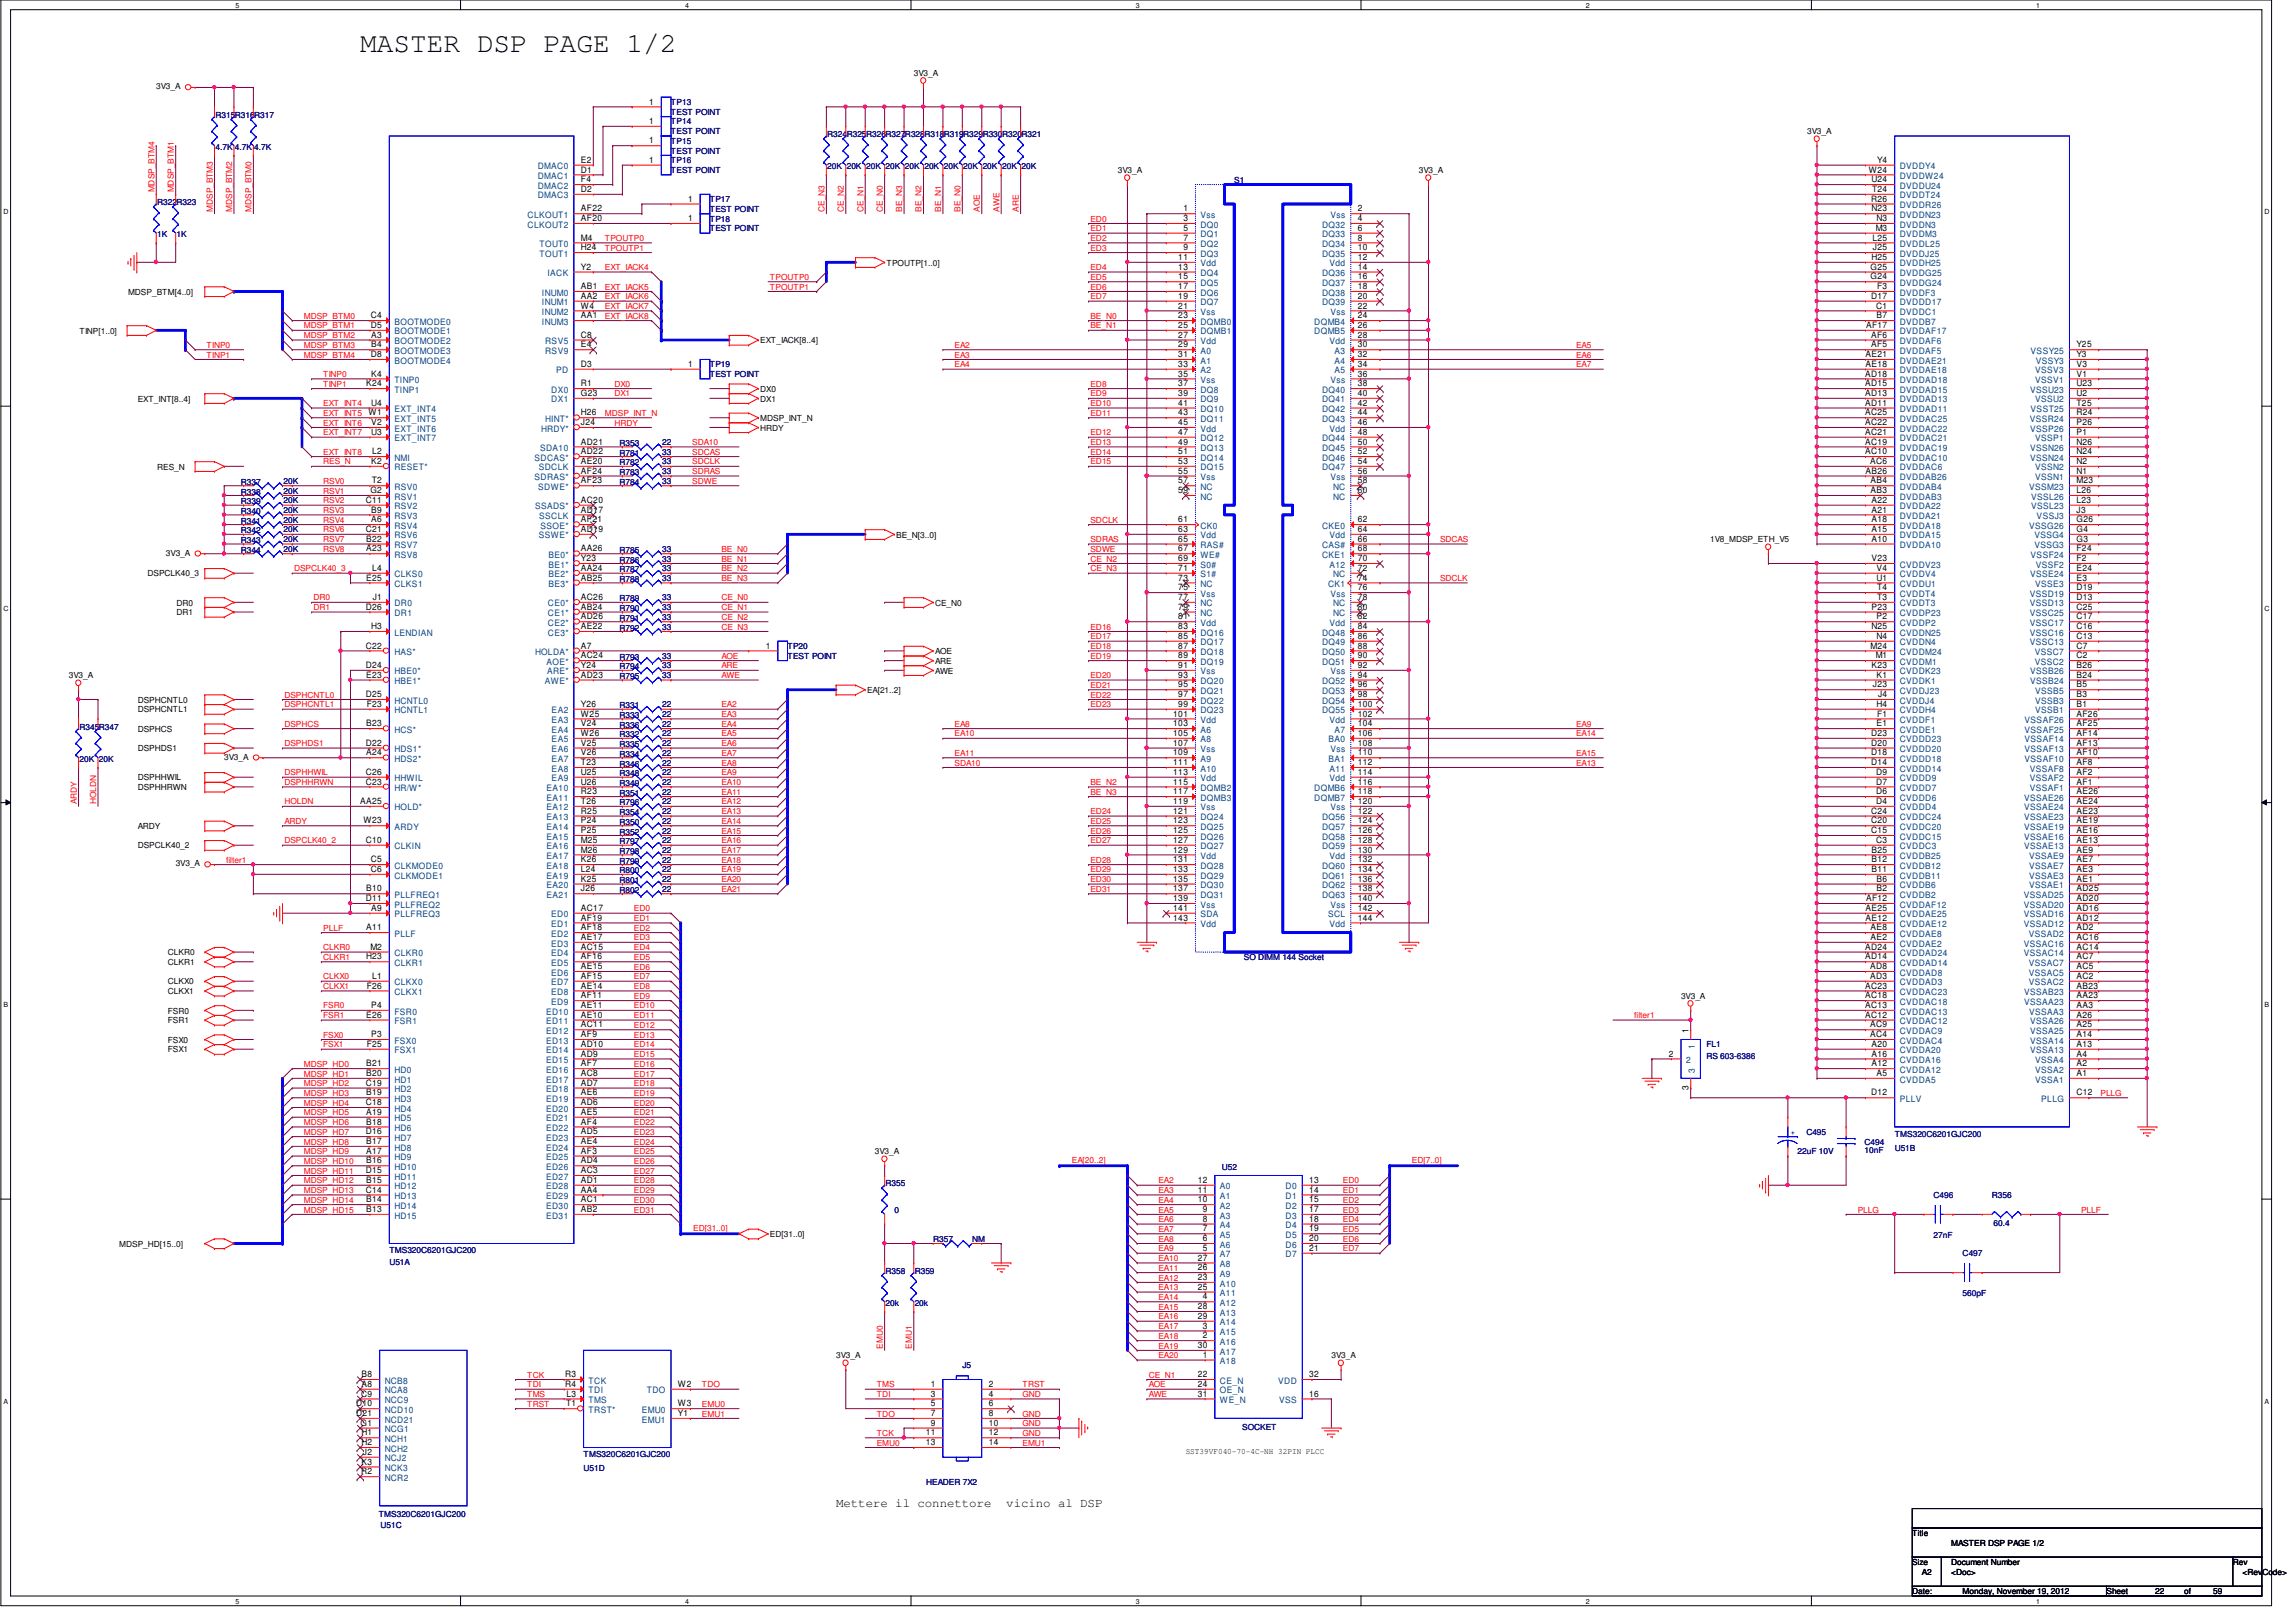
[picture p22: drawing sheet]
<svg xmlns="http://www.w3.org/2000/svg" width="420mm" height="297mm" viewBox="0 0 420 297" stroke-linecap="round" stroke-linejoin="round" font-family="sans-serif">
<defs><g id="words">
<text font-size="5.1" x="65.9" y="9.5">MASTER DSP PAGE 1/2</text>
<g font-size="2.3">
<text x="153.1" y="275.8">Mettere il connettore</text>
<text x="184.2" y="275.8">vicino al DSP</text>
</g>
<g font-size="1.6">
<text x="118.9" y="19.1">1</text>
<text x="118.9" y="22.7">1</text>
<text x="106.3" y="29.8">E2</text>
<text x="118.9" y="29.8">1</text>
<text x="118.9" y="26.2">1</text>
<text x="343.7" y="29.8">Y4</text>
<text x="106.3" y="35.1">D2</text>
<text x="106.3" y="33.4">F4</text>
<text x="106.3" y="31.6">D1</text>
<text x="342.1" y="31.6">W24</text>
<text x="342.6" y="33.4">U24</text>
<text x="342.7" y="35.1">T24</text>
<text x="106.3" y="40.5">AF20</text>
<text x="106.3" y="38.7">AF22</text>
<text x="126" y="36.9">1</text>
<text x="126" y="40.5">1</text>
<text x="216.7" y="38.7">1</text>
<text x="216.7" y="40.5">3</text>
<text x="248.6" y="38.7">2</text>
<text x="248.6" y="40.5">4</text>
<text x="342.6" y="36.9">R26</text>
<text x="342.6" y="38.7">N23</text>
<text x="343.6" y="40.5">N3</text>
<text x="106.3" y="45.8">H24</text>
<text x="106.3" y="44">M4</text>
<text x="215.7" y="47.6">11</text>
<text x="216.7" y="42.2">5</text>
<text x="216.7" y="44">7</text>
<text x="216.7" y="45.8">9</text>
<text x="248.6" y="42.2">6</text>
<text x="248.6" y="44">8</text>
<text x="248.6" y="45.8">10</text>
<text x="248.6" y="47.6">12</text>
<text x="342.6" y="47.6">H25</text>
<text x="342.8" y="44">L25</text>
<text x="342.9" y="45.8">J25</text>
<text x="343.4" y="42.2">M3</text>
<text x="106.3" y="49.4">Y2</text>
<text x="106.3" y="52.9">AB1</text>
<text x="215.7" y="49.4">13</text>
<text x="215.7" y="51.1">15</text>
<text x="215.7" y="52.9">17</text>
<text x="248.6" y="49.4">14</text>
<text x="248.6" y="51.1">16</text>
<text x="248.6" y="52.9">18</text>
<text x="342.5" y="49.4">G25</text>
<text x="342.5" y="51.1">G24</text>
<text x="343.7" y="52.9">F3</text>
<text x="67.9" y="58.3">C4</text>
<text x="106.3" y="58.3">AA1</text>
<text x="106.3" y="56.5">W4</text>
<text x="106.3" y="54.7">AA2</text>
<text x="215.7" y="54.7">19</text>
<text x="215.7" y="58.3">23</text>
<text x="215.7" y="56.5">21</text>
<text x="248.6" y="54.7">20</text>
<text x="248.6" y="58.3">24</text>
<text x="248.6" y="56.5">22</text>
<text x="342.6" y="54.7">D17</text>
<text x="343.5" y="56.5">C1</text>
<text x="343.6" y="58.3">B7</text>
<text x="67.9" y="65.4">D8</text>
<text x="67.9" y="60">D5</text>
<text x="68" y="63.6">B4</text>
<text x="68" y="61.8">A3</text>
<text x="106.3" y="63.6">E4</text>
<text x="106.3" y="61.8">C8</text>
<text x="215.7" y="60">25</text>
<text x="215.7" y="63.6">29</text>
<text x="215.7" y="65.4">31</text>
<text x="215.7" y="61.8">27</text>
<text x="248.6" y="60">26</text>
<text x="248.6" y="63.6">30</text>
<text x="248.6" y="65.4">32</text>
<text x="248.6" y="61.8">28</text>
<text x="341.5" y="65.4">AE21</text>
<text x="341.6" y="60">AF17</text>
<text x="342.6" y="61.8">AF6</text>
<text x="342.6" y="63.6">AF5</text>
<text x="380.1" y="65.4">Y3</text>
<text x="380.1" y="63.6">Y25</text>
<text x="67" y="70.7">K24</text>
<text x="68" y="68.9">K4</text>
<text x="106.3" y="70.7">R1</text>
<text x="106.3" y="67.1">D3</text>
<text x="126" y="67.1">1</text>
<text x="215.7" y="67.1">33</text>
<text x="215.7" y="70.7">37</text>
<text x="215.7" y="68.9">35</text>
<text x="248.6" y="67.1">34</text>
<text x="248.6" y="70.7">38</text>
<text x="248.6" y="68.9">36</text>
<text x="341.4" y="68.9">AD18</text>
<text x="341.4" y="70.7">AD15</text>
<text x="341.5" y="67.1">AE18</text>
<text x="380.1" y="70.7">U23</text>
<text x="380.1" y="67.1">V3</text>
<text x="380.1" y="68.9">V1</text>
<text x="67.5" y="76">W1</text>
<text x="68" y="77.8">V2</text>
<text x="68" y="74.3">U4</text>
<text x="106.3" y="76">H26</text>
<text x="106.3" y="72.5">G23</text>
<text x="106.3" y="77.8">J24</text>
<text x="215.7" y="72.5">39</text>
<text x="215.7" y="74.3">41</text>
<text x="215.7" y="76">43</text>
<text x="215.7" y="77.8">45</text>
<text x="248.6" y="72.5">40</text>
<text x="248.6" y="74.3">42</text>
<text x="248.6" y="76">44</text>
<text x="248.6" y="77.8">46</text>
<text x="341.4" y="72.5">AD13</text>
<text x="341.4" y="74.3">AD11</text>
<text x="341.4" y="76">AC25</text>
<text x="341.4" y="77.8">AC22</text>
<text x="380.1" y="72.5">U2</text>
<text x="380.1" y="74.3">T25</text>
<text x="380.1" y="76">R24</text>
<text x="380.1" y="77.8">P26</text>
<text x="68" y="79.6">U3</text>
<text x="68.1" y="83.1">L2</text>
<text x="106.3" y="83.1">AD22</text>
<text x="106.3" y="81.4">AD21</text>
<text x="215.7" y="79.6">47</text>
<text x="215.7" y="81.4">49</text>
<text x="215.7" y="83.1">51</text>
<text x="248.6" y="79.6">48</text>
<text x="248.6" y="81.4">50</text>
<text x="248.6" y="83.1">52</text>
<text x="341.4" y="79.6">AC21</text>
<text x="341.4" y="81.4">AC19</text>
<text x="341.4" y="83.1">AC10</text>
<text x="380.1" y="81.4">N26</text>
<text x="380.1" y="83.1">N24</text>
<text x="380.1" y="79.6">P1</text>
<text x="68" y="84.9">K2</text>
<text x="68.1" y="88.5">T2</text>
<text x="106.3" y="84.9">AE20</text>
<text x="106.3" y="86.7">AF24</text>
<text x="106.3" y="88.5">AF23</text>
<text x="215.7" y="84.9">53</text>
<text x="215.7" y="88.5">57</text>
<text x="215.7" y="86.7">55</text>
<text x="248.6" y="84.9">54</text>
<text x="248.6" y="88.5">58</text>
<text x="248.6" y="86.7">56</text>
<text x="341.5" y="86.7">AB26</text>
<text x="342.4" y="84.9">AC6</text>
<text x="342.5" y="88.5">AB4</text>
<text x="380.1" y="84.9">N2</text>
<text x="380.1" y="86.7">N1</text>
<text x="380.1" y="88.5">M23</text>
<text x="67" y="92">C11</text>
<text x="67.8" y="90.3">G2</text>
<text x="68" y="95.6">A6</text>
<text x="68" y="93.8">B9</text>
<text x="106.3" y="92">AC20</text>
<text x="106.3" y="95.6">AF21</text>
<text x="106.3" y="93.8">AD17</text>
<text x="215.7" y="90.3">59</text>
<text x="215.7" y="95.6">61</text>
<text x="248.6" y="90.3">60</text>
<text x="248.6" y="95.6">62</text>
<text x="342.5" y="90.3">AB3</text>
<text x="342.6" y="92">A22</text>
<text x="342.6" y="93.8">A21</text>
<text x="342.6" y="95.6">A18</text>
<text x="380.1" y="93.8">J3</text>
<text x="380.1" y="95.6">G26</text>
<text x="380.1" y="90.3">L26</text>
<text x="380.1" y="92">L23</text>
<text x="67" y="97.4">C21</text>
<text x="67" y="100.9">A23</text>
<text x="67" y="99.1">B22</text>
<text x="106.3" y="100.9">AA26</text>
<text x="106.3" y="97.4">AD19</text>
<text x="215.7" y="99.1">65</text>
<text x="215.7" y="100.9">67</text>
<text x="215.7" y="97.4">63</text>
<text x="248.6" y="99.1">66</text>
<text x="248.6" y="100.9">68</text>
<text x="248.6" y="97.4">64</text>
<text x="342.6" y="97.4">A15</text>
<text x="342.6" y="99.1">A10</text>
<text x="380.1" y="97.4">G4</text>
<text x="380.1" y="99.1">G3</text>
<text x="380.1" y="100.9">F24</text>
<text x="67" y="106.3">E25</text>
<text x="68.1" y="104.5">L4</text>
<text x="106.3" y="106.3">AB25</text>
<text x="106.3" y="104.5">AA24</text>
<text x="106.3" y="102.7">Y23</text>
<text x="215.7" y="102.7">69</text>
<text x="215.7" y="104.5">71</text>
<text x="215.7" y="106.3">73</text>
<text x="248.6" y="102.7">70</text>
<text x="248.6" y="104.5">72</text>
<text x="248.6" y="106.3">74</text>
<text x="342.6" y="102.7">V23</text>
<text x="343.6" y="104.5">V4</text>
<text x="343.6" y="106.3">U1</text>
<text x="380.1" y="104.5">E24</text>
<text x="380.1" y="102.7">F2</text>
<text x="380.1" y="106.3">E3</text>
<text x="67" y="111.6">D26</text>
<text x="68.2" y="109.8">J1</text>
<text x="106.3" y="109.8">AC26</text>
<text x="106.3" y="113.4">AD26</text>
<text x="106.3" y="111.6">AB24</text>
<text x="215.7" y="109.8">77</text>
<text x="215.7" y="111.6">79</text>
<text x="215.7" y="113.4">81</text>
<text x="215.7" y="108">75</text>
<text x="248.6" y="109.8">78</text>
<text x="248.6" y="111.6">80</text>
<text x="248.6" y="113.4">82</text>
<text x="248.6" y="108">76</text>
<text x="342.6" y="111.6">P23</text>
<text x="343.6" y="113.4">P2</text>
<text x="343.7" y="108">T4</text>
<text x="343.7" y="109.8">T3</text>
<text x="380.1" y="109.8">D13</text>
<text x="380.1" y="111.6">C25</text>
<text x="380.1" y="113.4">C17</text>
<text x="380.1" y="108">D19</text>
<text x="67" y="118.7">C22</text>
<text x="68" y="115.1">H3</text>
<text x="106.3" y="118.7">A7</text>
<text x="106.3" y="115.1">AE22</text>
<text x="140.2" y="118.7">1</text>
<text x="215.7" y="115.1">83</text>
<text x="215.7" y="116.9">85</text>
<text x="215.7" y="118.7">87</text>
<text x="248.6" y="115.1">84</text>
<text x="248.6" y="116.9">86</text>
<text x="248.6" y="118.7">88</text>
<text x="342.5" y="118.7">M24</text>
<text x="342.6" y="115.1">N25</text>
<text x="343.6" y="116.9">N4</text>
<text x="380.1" y="115.1">C16</text>
<text x="380.1" y="116.9">C13</text>
<text x="380.1" y="118.7">C7</text>
<text x="67" y="122.3">D24</text>
<text x="67" y="124">E23</text>
<text x="106.3" y="124">AD23</text>
<text x="106.3" y="122.3">Y24</text>
<text x="106.3" y="120.5">AC24</text>
<text x="215.7" y="120.5">89</text>
<text x="215.7" y="124">93</text>
<text x="215.7" y="125.8">95</text>
<text x="215.7" y="122.3">91</text>
<text x="248.6" y="120.5">90</text>
<text x="248.6" y="124">94</text>
<text x="248.6" y="125.8">96</text>
<text x="248.6" y="122.3">92</text>
<text x="342.6" y="122.3">K23</text>
<text x="342.9" y="125.8">J23</text>
<text x="343.4" y="120.5">M1</text>
<text x="343.6" y="124">K1</text>
<text x="380.1" y="120.5">C2</text>
<text x="380.1" y="122.3">B26</text>
<text x="380.1" y="124">B24</text>
<text x="380.1" y="125.8">B5</text>
<text x="67" y="127.6">D25</text>
<text x="67.1" y="129.4">F23</text>
<text x="106.3" y="131.1">W25</text>
<text x="106.3" y="129.4">Y26</text>
<text x="214.8" y="131.1">101</text>
<text x="215.7" y="127.6">97</text>
<text x="215.7" y="129.4">99</text>
<text x="248.6" y="127.6">98</text>
<text x="248.6" y="129.4">100</text>
<text x="248.6" y="131.1">102</text>
<text x="343.6" y="129.4">H4</text>
<text x="343.7" y="131.1">F1</text>
<text x="343.8" y="127.6">J4</text>
<text x="380.1" y="127.6">B3</text>
<text x="380.1" y="129.4">B1</text>
<text x="380.1" y="131.1">AF26</text>
<text x="67" y="136.5">D22</text>
<text x="67" y="132.9">B23</text>
<text x="106.3" y="134.7">W26</text>
<text x="106.3" y="132.9">V24</text>
<text x="106.3" y="136.5">V25</text>
<text x="214.8" y="132.9">103</text>
<text x="214.8" y="134.7">105</text>
<text x="214.8" y="136.5">107</text>
<text x="248.6" y="132.9">104</text>
<text x="248.6" y="134.7">106</text>
<text x="248.6" y="136.5">108</text>
<text x="342.6" y="134.7">D23</text>
<text x="342.6" y="136.5">D20</text>
<text x="343.6" y="132.9">E1</text>
<text x="380.1" y="132.9">AF25</text>
<text x="380.1" y="134.7">AF14</text>
<text x="380.1" y="136.5">AF13</text>
<text x="67" y="141.8">C26</text>
<text x="67" y="143.6">C23</text>
<text x="67" y="138.3">A24</text>
<text x="106.3" y="143.6">U26</text>
<text x="106.3" y="141.8">U25</text>
<text x="106.3" y="140">T23</text>
<text x="106.3" y="138.3">V26</text>
<text x="214.8" y="138.3">109</text>
<text x="214.8" y="140">111</text>
<text x="214.8" y="143.6">115</text>
<text x="214.8" y="141.8">113</text>
<text x="248.6" y="140">112</text>
<text x="248.6" y="138.3">110</text>
<text x="248.6" y="143.6">116</text>
<text x="248.6" y="141.8">114</text>
<text x="342.6" y="138.3">D18</text>
<text x="342.6" y="140">D14</text>
<text x="343.5" y="141.8">D9</text>
<text x="343.5" y="143.6">D7</text>
<text x="380.1" y="138.3">AF10</text>
<text x="380.1" y="140">AF8</text>
<text x="380.1" y="141.8">AF2</text>
<text x="380.1" y="143.6">AF1</text>
<text x="65.9" y="147.2">AA25</text>
<text x="106.3" y="148.9">R25</text>
<text x="106.3" y="147.2">T26</text>
<text x="106.3" y="145.4">R23</text>
<text x="214.8" y="145.4">117</text>
<text x="214.8" y="148.9">121</text>
<text x="214.8" y="147.2">119</text>
<text x="248.6" y="145.4">118</text>
<text x="248.6" y="148.9">122</text>
<text x="248.6" y="147.2">120</text>
<text x="342.6" y="148.9">C24</text>
<text x="343.5" y="145.4">D6</text>
<text x="343.5" y="147.2">D4</text>
<text x="380.1" y="145.4">AE26</text>
<text x="380.1" y="147.2">AE24</text>
<text x="380.1" y="148.9">AE23</text>
<text x="66.5" y="150.7">W23</text>
<text x="67" y="154.3">C10</text>
<text x="106.3" y="154.3">M25</text>
<text x="106.3" y="152.5">P25</text>
<text x="106.3" y="150.7">P24</text>
<text x="214.8" y="150.7">123</text>
<text x="214.8" y="152.5">125</text>
<text x="214.8" y="154.3">127</text>
<text x="248.6" y="150.7">124</text>
<text x="248.6" y="152.5">126</text>
<text x="248.6" y="154.3">128</text>
<text x="342.6" y="152.5">C15</text>
<text x="342.6" y="150.7">C20</text>
<text x="343.5" y="154.3">C3</text>
<text x="380.1" y="150.7">AE19</text>
<text x="380.1" y="152.5">AE16</text>
<text x="380.1" y="154.3">AE13</text>
<text x="67.9" y="159.6">C6</text>
<text x="67.9" y="157.8">C5</text>
<text x="106.3" y="161.4">K25</text>
<text x="106.3" y="159.6">L24</text>
<text x="106.3" y="157.8">K26</text>
<text x="106.3" y="156">M26</text>
<text x="214.8" y="157.8">131</text>
<text x="214.8" y="159.6">133</text>
<text x="214.8" y="161.4">135</text>
<text x="214.8" y="156">129</text>
<text x="248.6" y="157.8">132</text>
<text x="248.6" y="159.6">134</text>
<text x="248.6" y="161.4">136</text>
<text x="248.6" y="156">130</text>
<text x="342.6" y="156">B25</text>
<text x="342.6" y="157.8">B12</text>
<text x="342.6" y="159.6">B11</text>
<text x="343.6" y="161.4">B6</text>
<text x="380.1" y="156">AE9</text>
<text x="380.1" y="157.8">AE7</text>
<text x="380.1" y="159.6">AE3</text>
<text x="380.1" y="161.4">AE1</text>
<text x="67" y="164.9">D11</text>
<text x="67" y="163.2">B10</text>
<text x="68" y="166.7">A9</text>
<text x="106.3" y="163.2">J26</text>
<text x="106.3" y="166.7">AC17</text>
<text x="214.8" y="163.2">137</text>
<text x="214.8" y="166.7">141</text>
<text x="214.8" y="164.9">139</text>
<text x="248.6" y="163.2">138</text>
<text x="248.6" y="166.7">142</text>
<text x="248.6" y="164.9">140</text>
<text x="341.5" y="166.7">AE25</text>
<text x="341.6" y="164.9">AF12</text>
<text x="343.6" y="163.2">B2</text>
<text x="380.1" y="163.2">AD25</text>
<text x="380.1" y="164.9">AD20</text>
<text x="380.1" y="166.7">AD16</text>
<text x="67" y="170.3">A11</text>
<text x="67.8" y="173.8">M2</text>
<text x="106.3" y="173.8">AC15</text>
<text x="106.3" y="172">AE17</text>
<text x="106.3" y="170.3">AF18</text>
<text x="106.3" y="168.5">AF19</text>
<text x="214.8" y="168.5">143</text>
<text x="248.6" y="168.5">144</text>
<text x="341.4" y="173.8">AD24</text>
<text x="341.5" y="168.5">AE12</text>
<text x="342.5" y="170.3">AE8</text>
<text x="342.5" y="172">AE2</text>
<text x="380.1" y="168.5">AD12</text>
<text x="380.1" y="172">AC16</text>
<text x="380.1" y="173.8">AC14</text>
<text x="380.1" y="170.3">AD2</text>
<text x="67" y="175.6">H23</text>
<text x="68.1" y="179.2">L1</text>
<text x="106.3" y="179.2">AF15</text>
<text x="106.3" y="177.4">AE15</text>
<text x="106.3" y="175.6">AF16</text>
<text x="341.4" y="175.6">AD14</text>
<text x="342.4" y="177.4">AD8</text>
<text x="342.4" y="179.2">AD3</text>
<text x="380.1" y="175.6">AC7</text>
<text x="380.1" y="177.4">AC5</text>
<text x="380.1" y="179.2">AC2</text>
<text x="67.1" y="180.9">F26</text>
<text x="68" y="184.5">P4</text>
<text x="106.3" y="184.5">AE11</text>
<text x="106.3" y="182.7">AF11</text>
<text x="106.3" y="180.9">AE14</text>
<text x="341.4" y="180.9">AC23</text>
<text x="341.4" y="182.7">AC18</text>
<text x="341.4" y="184.5">AC13</text>
<text x="380.1" y="184.5">AA3</text>
<text x="380.1" y="180.9">AB23</text>
<text x="380.1" y="182.7">AA23</text>
<text x="67" y="186.3">E26</text>
<text x="67.1" y="191.6">F25</text>
<text x="68" y="189.8">P3</text>
<text x="106.3" y="191.6">AD10</text>
<text x="106.3" y="189.8">AF9</text>
<text x="106.3" y="188">AC11</text>
<text x="106.3" y="186.3">AE10</text>
<text x="309.1" y="189" transform="rotate(-90 309.1 189)">1</text>
<text x="341.4" y="186.3">AC12</text>
<text x="342.4" y="188">AC9</text>
<text x="342.4" y="189.8">AC4</text>
<text x="342.6" y="191.6">A20</text>
<text x="380.1" y="186.3">A26</text>
<text x="380.1" y="188">A25</text>
<text x="380.1" y="189.8">A14</text>
<text x="380.1" y="191.6">A13</text>
<text x="67" y="196.9">B20</text>
<text x="67" y="195.2">B21</text>
<text x="106.3" y="196.9">AC8</text>
<text x="106.3" y="195.2">AF7</text>
<text x="106.3" y="193.4">AD9</text>
<text x="305.6" y="193.4">2</text>
<text x="342.6" y="193.4">A16</text>
<text x="342.6" y="195.2">A12</text>
<text x="343.6" y="196.9">A5</text>
<text x="380.1" y="193.4">A4</text>
<text x="380.1" y="195.2">A2</text>
<text x="380.1" y="196.9">A1</text>
<text x="67" y="202.3">C18</text>
<text x="67" y="198.7">C19</text>
<text x="67" y="200.5">B19</text>
<text x="106.3" y="202.3">AD6</text>
<text x="106.3" y="200.5">AE6</text>
<text x="106.3" y="198.7">AD7</text>
<text x="309.1" y="199.5" transform="rotate(-90 309.1 199.5)">3</text>
<text x="342.6" y="200.5">D12</text>
<text x="380.1" y="200.5">C12</text>
<text x="67" y="207.6">D16</text>
<text x="67" y="209.4">B17</text>
<text x="67" y="205.8">B18</text>
<text x="67" y="204">A19</text>
<text x="106.3" y="209.4">AE4</text>
<text x="106.3" y="207.6">AD5</text>
<text x="106.3" y="205.8">AF4</text>
<text x="106.3" y="204">AE5</text>
<text x="67" y="214.7">D15</text>
<text x="67" y="211.2">A17</text>
<text x="67" y="212.9">B16</text>
<text x="106.3" y="214.7">AC3</text>
<text x="106.3" y="212.9">AD4</text>
<text x="106.3" y="211.2">AF3</text>
<text x="67" y="218.3">C14</text>
<text x="67" y="221.8">B13</text>
<text x="67" y="220">B14</text>
<text x="67" y="216.5">B15</text>
<text x="106.3" y="221.8">AB2</text>
<text x="106.3" y="220">AC1</text>
<text x="106.3" y="218.3">AA4</text>
<text x="106.3" y="216.5">AD1</text>
<text x="219.3" y="216.5">12</text>
<text x="219.3" y="218.3">11</text>
<text x="219.3" y="220">10</text>
<text x="220.2" y="221.8">9</text>
<text x="239.7" y="216.5">13</text>
<text x="239.7" y="218.3">14</text>
<text x="239.7" y="220">15</text>
<text x="239.7" y="221.8">17</text>
<text x="220.2" y="223.6">8</text>
<text x="220.2" y="225.4">7</text>
<text x="220.2" y="227.2">6</text>
<text x="239.7" y="223.6">18</text>
<text x="239.7" y="225.4">19</text>
<text x="239.7" y="227.2">20</text>
<text x="219.3" y="230.7">27</text>
<text x="219.3" y="232.5">26</text>
<text x="220.2" y="228.9">5</text>
<text x="239.7" y="228.9">21</text>
<text x="219.3" y="234.3">23</text>
<text x="219.3" y="236.1">25</text>
<text x="219.3" y="239.6">28</text>
<text x="220.2" y="237.8">4</text>
<text x="219.3" y="241.4">29</text>
<text x="220.2" y="243.2">3</text>
<text x="220.2" y="244.9">2</text>
<text x="219.3" y="246.7">30</text>
<text x="220.2" y="248.5">1</text>
<text x="65.2" y="257.4">D10</text>
<text x="66.1" y="255.6">C9</text>
<text x="66.2" y="253.8">A8</text>
<text x="66.2" y="252.1">B8</text>
<text x="103.5" y="253.8">R4</text>
<text x="103.5" y="252.1">R3</text>
<text x="103.6" y="257.4">T1</text>
<text x="103.7" y="255.6">L3</text>
<text x="124.1" y="257.4">W3</text>
<text x="124.1" y="253.8">W2</text>
<text x="170.4" y="253.8">1</text>
<text x="170.4" y="255.6">3</text>
<text x="170.4" y="257.4">5</text>
<text x="181" y="253.8">2</text>
<text x="181" y="255.6">4</text>
<text x="181" y="257.4">6</text>
<text x="219.3" y="252.1">22</text>
<text x="219.3" y="253.8">24</text>
<text x="219.3" y="255.6">31</text>
<text x="239.7" y="252.1">32</text>
<text x="239.7" y="255.6">16</text>
<text x="65.2" y="259.2">D21</text>
<text x="66" y="260.9">G1</text>
<text x="66.2" y="262.7">H1</text>
<text x="124.1" y="259.2">Y1</text>
<text x="169.5" y="262.7">11</text>
<text x="170.4" y="259.2">7</text>
<text x="170.4" y="260.9">9</text>
<text x="181" y="259.2">8</text>
<text x="181" y="260.9">10</text>
<text x="181" y="262.7">12</text>
<text x="66.1" y="269.8">R2</text>
<text x="66.2" y="268.1">K3</text>
<text x="66.2" y="264.5">H2</text>
<text x="66.5" y="266.3">J2</text>
<text x="169.5" y="264.5">13</text>
<text x="181" y="264.5">14</text>
</g>
<g font-size="1.6" fill="#004080">
<text x="98.5" y="34.5">DMAC2</text>
<text x="98.5" y="32.8">DMAC1</text>
<text x="98.5" y="31">DMAC0</text>
<text x="347.8" y="31">DVDDY4</text>
<text x="347.8" y="32.8">DVDDW24</text>
<text x="347.8" y="34.5">DVDDU24</text>
<text x="96.6" y="41.7">CLKOUT2</text>
<text x="96.6" y="39.9">CLKOUT1</text>
<text x="98.5" y="36.3">DMAC3</text>
<text x="219.8" y="39.9">Vss</text>
<text x="219.8" y="41.7">DQ0</text>
<text x="242.1" y="41.7">DQ32</text>
<text x="243.6" y="39.9">Vss</text>
<text x="347.8" y="36.3">DVDDT24</text>
<text x="347.8" y="38.1">DVDDR26</text>
<text x="347.8" y="39.9">DVDDN23</text>
<text x="347.8" y="41.7">DVDDN3</text>
<text x="98.8" y="47">TOUT1</text>
<text x="98.8" y="45.2">TOUT0</text>
<text x="219.8" y="43.4">DQ1</text>
<text x="219.8" y="45.2">DQ2</text>
<text x="219.8" y="47">DQ3</text>
<text x="242.1" y="43.4">DQ33</text>
<text x="242.1" y="45.2">DQ34</text>
<text x="242.1" y="47">DQ35</text>
<text x="347.8" y="43.4">DVDDM3</text>
<text x="347.8" y="45.2">DVDDL25</text>
<text x="347.8" y="47">DVDDJ25</text>
<text x="100.2" y="50.5">IACK</text>
<text x="219.8" y="50.5">DQ4</text>
<text x="219.8" y="52.3">DQ5</text>
<text x="219.8" y="48.8">Vdd</text>
<text x="242.1" y="50.5">DQ36</text>
<text x="242.1" y="52.3">DQ37</text>
<text x="243.4" y="48.8">Vdd</text>
<text x="347.8" y="48.8">DVDDH25</text>
<text x="347.8" y="50.5">DVDDG25</text>
<text x="347.8" y="52.3">DVDDG24</text>
<text x="72.2" y="59.4">BOOTMODE0</text>
<text x="99.2" y="59.4">INUM3</text>
<text x="99.2" y="57.7">INUM2</text>
<text x="99.2" y="55.9">INUM1</text>
<text x="99.2" y="54.1">INUM0</text>
<text x="219.8" y="54.1">DQ6</text>
<text x="219.8" y="55.9">DQ7</text>
<text x="219.8" y="59.4">DQMB0</text>
<text x="219.8" y="57.7">Vss</text>
<text x="240.6" y="59.4">DQMB4</text>
<text x="242.1" y="54.1">DQ38</text>
<text x="242.1" y="55.9">DQ39</text>
<text x="243.6" y="57.7">Vss</text>
<text x="347.8" y="55.9">DVDDD17</text>
<text x="347.8" y="54.1">DVDDF3</text>
<text x="347.8" y="57.7">DVDDC1</text>
<text x="347.8" y="59.4">DVDDB7</text>
<text x="72.2" y="64.8">BOOTMODE3</text>
<text x="72.2" y="63">BOOTMODE2</text>
<text x="72.2" y="61.2">BOOTMODE1</text>
<text x="99.8" y="64.8">RSV9</text>
<text x="99.8" y="63">RSV5</text>
<text x="219.8" y="61.2">DQMB1</text>
<text x="219.8" y="64.8">A0</text>
<text x="219.8" y="63">Vdd</text>
<text x="240.6" y="61.2">DQMB5</text>
<text x="243.4" y="63">Vdd</text>
<text x="244.3" y="64.8">A3</text>
<text x="347.8" y="61.2">DVDDAF17</text>
<text x="347.8" y="63">DVDDAF6</text>
<text x="347.8" y="64.8">DVDDAF5</text>
<text x="371.8" y="64.8">VSSY25</text>
<text x="72.2" y="71.9">TINP1</text>
<text x="72.2" y="70.1">TINP0</text>
<text x="72.2" y="66.5">BOOTMODE4</text>
<text x="100.9" y="71.9">DX0</text>
<text x="101.8" y="68.3">PD</text>
<text x="219.8" y="66.5">A1</text>
<text x="219.8" y="68.3">A2</text>
<text x="219.8" y="71.9">DQ8</text>
<text x="219.8" y="70.1">Vss</text>
<text x="242.1" y="71.9">DQ40</text>
<text x="243.6" y="70.1">Vss</text>
<text x="244.3" y="66.5">A4</text>
<text x="244.3" y="68.3">A5</text>
<text x="347.8" y="70.1">DVDDAD18</text>
<text x="347.8" y="71.9">DVDDAD15</text>
<text x="347.8" y="66.5">DVDDAE21</text>
<text x="347.8" y="68.3">DVDDAE18</text>
<text x="371.7" y="71.9">VSSU23</text>
<text x="372.6" y="68.3">VSSV3</text>
<text x="372.6" y="70.1">VSSV1</text>
<text x="372.7" y="66.5">VSSY3</text>
<text x="72.2" y="77.2">EXT_INT5</text>
<text x="72.2" y="75.4">EXT_INT4</text>
<text x="99.8" y="77.2">HINT*</text>
<text x="100.9" y="73.7">DX1</text>
<text x="219.8" y="73.7">DQ9</text>
<text x="219.8" y="75.4">DQ10</text>
<text x="219.8" y="77.2">DQ11</text>
<text x="242.1" y="73.7">DQ41</text>
<text x="242.1" y="75.4">DQ42</text>
<text x="242.1" y="77.2">DQ43</text>
<text x="347.8" y="73.7">DVDDAD13</text>
<text x="347.8" y="75.4">DVDDAD11</text>
<text x="347.8" y="77.2">DVDDAC25</text>
<text x="371.6" y="77.2">VSSR24</text>
<text x="371.8" y="75.4">VSST25</text>
<text x="372.6" y="73.7">VSSU2</text>
<text x="72.2" y="80.8">EXT_INT7</text>
<text x="72.2" y="79">EXT_INT6</text>
<text x="98.9" y="82.6">SDA10</text>
<text x="99" y="79">HRDY*</text>
<text x="219.8" y="80.8">DQ12</text>
<text x="219.8" y="82.6">DQ13</text>
<text x="219.8" y="79">Vdd</text>
<text x="242.1" y="80.8">DQ44</text>
<text x="242.1" y="82.6">DQ45</text>
<text x="243.4" y="79">Vdd</text>
<text x="347.8" y="79">DVDDAC22</text>
<text x="347.8" y="80.8">DVDDAC21</text>
<text x="347.8" y="82.6">DVDDAC19</text>
<text x="371.7" y="79">VSSP26</text>
<text x="371.7" y="82.6">VSSN26</text>
<text x="372.6" y="80.8">VSSP1</text>
<text x="72.2" y="89.7">RSV0</text>
<text x="72.2" y="84.3">NMI</text>
<text x="72.2" y="86.1">RESET*</text>
<text x="97.9" y="84.3">SDCAS*</text>
<text x="97.9" y="87.9">SDRAS*</text>
<text x="98.5" y="89.7">SDWE*</text>
<text x="98.6" y="86.1">SDCLK</text>
<text x="219.8" y="84.3">DQ14</text>
<text x="219.8" y="86.1">DQ15</text>
<text x="219.8" y="89.7">NC</text>
<text x="219.8" y="87.9">Vss</text>
<text x="242.1" y="84.3">DQ46</text>
<text x="242.1" y="86.1">DQ47</text>
<text x="243.6" y="87.9">Vss</text>
<text x="244.1" y="89.7">NC</text>
<text x="347.8" y="87.9">DVDDAB26</text>
<text x="347.8" y="86.1">DVDDAC6</text>
<text x="347.8" y="89.7">DVDDAB4</text>
<text x="347.8" y="84.3">DVDDAC10</text>
<text x="371.5" y="89.7">VSSM23</text>
<text x="371.7" y="84.3">VSSN24</text>
<text x="372.6" y="86.1">VSSN2</text>
<text x="372.6" y="87.9">VSSN1</text>
<text x="72.2" y="95">RSV3</text>
<text x="72.2" y="93.2">RSV2</text>
<text x="72.2" y="91.4">RSV1</text>
<text x="97.9" y="93.2">SSADS*</text>
<text x="98.7" y="95">SSCLK</text>
<text x="219.8" y="91.4">NC</text>
<text x="244.1" y="91.4">NC</text>
<text x="347.8" y="91.4">DVDDAB3</text>
<text x="347.8" y="93.2">DVDDA22</text>
<text x="347.8" y="95">DVDDA21</text>
<text x="371.8" y="91.4">VSSL26</text>
<text x="371.8" y="93.2">VSSL23</text>
<text x="372.9" y="95">VSSJ3</text>
<text x="72.2" y="100.3">RSV7</text>
<text x="72.2" y="98.6">RSV6</text>
<text x="72.2" y="96.8">RSV4</text>
<text x="98.6" y="98.6">SSWE*</text>
<text x="99" y="96.8">SSOE*</text>
<text x="219.8" y="96.8">CK0</text>
<text x="219.8" y="100.3">RAS#</text>
<text x="219.8" y="98.6">Vdd</text>
<text x="242.1" y="100.3">CAS#</text>
<text x="242.1" y="96.8">CKE0</text>
<text x="243.4" y="98.6">Vdd</text>
<text x="347.8" y="96.8">DVDDA18</text>
<text x="347.8" y="98.6">DVDDA15</text>
<text x="347.8" y="100.3">DVDDA10</text>
<text x="371.5" y="96.8">VSSG26</text>
<text x="372.4" y="98.6">VSSG4</text>
<text x="372.4" y="100.3">VSSG3</text>
<text x="72.2" y="107.4">CLKS1</text>
<text x="72.2" y="105.7">CLKS0</text>
<text x="72.2" y="102.1">RSV8</text>
<text x="100.4" y="102.1">BE0*</text>
<text x="100.4" y="107.4">BE3*</text>
<text x="100.4" y="105.7">BE2*</text>
<text x="100.4" y="103.9">BE1*</text>
<text x="219.8" y="102.1">WE#</text>
<text x="219.8" y="103.9">S0#</text>
<text x="219.8" y="105.7">S1#</text>
<text x="219.8" y="107.4">NC</text>
<text x="242.1" y="102.1">CKE1</text>
<text x="243.2" y="107.4">CK1</text>
<text x="243.4" y="103.9">A12</text>
<text x="244.1" y="105.7">NC</text>
<text x="347.8" y="105.7">CVDDV4</text>
<text x="347.8" y="107.4">CVDDU1</text>
<text x="347.8" y="103.9">CVDDV23</text>
<text x="371.7" y="105.7">VSSE24</text>
<text x="371.8" y="102.1">VSSF24</text>
<text x="372.6" y="107.4">VSSE3</text>
<text x="372.7" y="103.9">VSSF2</text>
<text x="72.2" y="112.8">DR1</text>
<text x="72.2" y="111">DR0</text>
<text x="100.3" y="111">CE0*</text>
<text x="100.3" y="112.8">CE1*</text>
<text x="219.8" y="111">NC</text>
<text x="219.8" y="112.8">NC</text>
<text x="219.8" y="109.2">Vss</text>
<text x="243.6" y="109.2">Vss</text>
<text x="244.1" y="111">NC</text>
<text x="244.1" y="112.8">NC</text>
<text x="347.8" y="109.2">CVDDT4</text>
<text x="347.8" y="111">CVDDT3</text>
<text x="347.8" y="112.8">CVDDP23</text>
<text x="371.6" y="111">VSSD13</text>
<text x="371.6" y="112.8">VSSC25</text>
<text x="371.6" y="109.2">VSSD19</text>
<text x="72.2" y="116.3">LENDIAN</text>
<text x="72.2" y="119.9">HAS*</text>
<text x="97.9" y="119.9">HOLDA*</text>
<text x="100.3" y="116.3">CE3*</text>
<text x="100.3" y="114.6">CE2*</text>
<text x="219.8" y="116.3">DQ16</text>
<text x="219.8" y="118.1">DQ17</text>
<text x="219.8" y="119.9">DQ18</text>
<text x="219.8" y="114.6">Vdd</text>
<text x="242.1" y="116.3">DQ48</text>
<text x="242.1" y="118.1">DQ49</text>
<text x="242.1" y="119.9">DQ50</text>
<text x="243.4" y="114.6">Vdd</text>
<text x="347.8" y="116.3">CVDDN25</text>
<text x="347.8" y="114.6">CVDDP2</text>
<text x="347.8" y="118.1">CVDDN4</text>
<text x="347.8" y="119.9">CVDDM24</text>
<text x="371.6" y="114.6">VSSC17</text>
<text x="371.6" y="116.3">VSSC16</text>
<text x="371.6" y="118.1">VSSC13</text>
<text x="372.5" y="119.9">VSSC7</text>
<text x="72.2" y="125.2">HBE1*</text>
<text x="72.2" y="123.4">HBE0*</text>
<text x="99.7" y="125.2">AWE*</text>
<text x="100.1" y="121.7">AOE*</text>
<text x="100.1" y="123.4">ARE*</text>
<text x="219.8" y="121.7">DQ19</text>
<text x="219.8" y="125.2">DQ20</text>
<text x="219.8" y="123.4">Vss</text>
<text x="242.1" y="121.7">DQ51</text>
<text x="242.1" y="125.2">DQ52</text>
<text x="243.6" y="123.4">Vss</text>
<text x="347.8" y="121.7">CVDDM1</text>
<text x="347.8" y="123.4">CVDDK23</text>
<text x="347.8" y="125.2">CVDDK1</text>
<text x="371.7" y="123.4">VSSB26</text>
<text x="371.7" y="125.2">VSSB24</text>
<text x="372.5" y="121.7">VSSC2</text>
<text x="72.2" y="130.6">HCNTL1</text>
<text x="72.2" y="128.8">HCNTL0</text>
<text x="101" y="130.6">EA2</text>
<text x="219.8" y="127">DQ21</text>
<text x="219.8" y="128.8">DQ22</text>
<text x="219.8" y="130.6">DQ23</text>
<text x="242.1" y="127">DQ53</text>
<text x="242.1" y="128.8">DQ54</text>
<text x="242.1" y="130.6">DQ55</text>
<text x="347.8" y="128.8">CVDDJ4</text>
<text x="347.8" y="130.6">CVDDH4</text>
<text x="347.8" y="127">CVDDJ23</text>
<text x="372.6" y="128.8">VSSB3</text>
<text x="372.6" y="130.6">VSSB1</text>
<text x="372.6" y="127">VSSB5</text>
<text x="72.2" y="137.7">HDS1*</text>
<text x="72.2" y="134.1">HCS*</text>
<text x="101" y="135.9">EA5</text>
<text x="101" y="134.1">EA4</text>
<text x="101" y="132.3">EA3</text>
<text x="101" y="137.7">EA6</text>
<text x="219.8" y="134.1">A6</text>
<text x="219.8" y="135.9">A8</text>
<text x="219.8" y="132.3">Vdd</text>
<text x="219.8" y="137.7">Vss</text>
<text x="243.2" y="135.9">BA0</text>
<text x="243.4" y="132.3">Vdd</text>
<text x="243.6" y="137.7">Vss</text>
<text x="244.3" y="134.1">A7</text>
<text x="347.8" y="132.3">CVDDF1</text>
<text x="347.8" y="135.9">CVDDD23</text>
<text x="347.8" y="137.7">CVDDD20</text>
<text x="347.8" y="134.1">CVDDE1</text>
<text x="370.7" y="132.3">VSSAF26</text>
<text x="370.7" y="134.1">VSSAF25</text>
<text x="370.7" y="135.9">VSSAF14</text>
<text x="370.7" y="137.7">VSSAF13</text>
<text x="72.2" y="139.4">HDS2*</text>
<text x="72.2" y="143">HHWIL</text>
<text x="101" y="143">EA9</text>
<text x="101" y="141.2">EA8</text>
<text x="101" y="139.4">EA7</text>
<text x="219.8" y="139.4">A9</text>
<text x="219.8" y="141.2">A10</text>
<text x="219.8" y="143">Vdd</text>
<text x="243.2" y="139.4">BA1</text>
<text x="243.4" y="141.2">A11</text>
<text x="243.4" y="143">Vdd</text>
<text x="347.8" y="139.4">CVDDD18</text>
<text x="347.8" y="143">CVDDD9</text>
<text x="347.8" y="141.2">CVDDD14</text>
<text x="370.7" y="139.4">VSSAF10</text>
<text x="371.6" y="141.2">VSSAF8</text>
<text x="371.6" y="143">VSSAF2</text>
<text x="72.2" y="144.8">HR/W*</text>
<text x="72.2" y="148.3">HOLD*</text>
<text x="100.1" y="148.3">EA12</text>
<text x="100.1" y="146.6">EA11</text>
<text x="100.1" y="144.8">EA10</text>
<text x="219.8" y="144.8">DQMB2</text>
<text x="219.8" y="146.6">DQMB3</text>
<text x="219.8" y="148.3">Vss</text>
<text x="240.6" y="144.8">DQMB6</text>
<text x="240.6" y="146.6">DQMB7</text>
<text x="243.6" y="148.3">Vss</text>
<text x="347.8" y="144.8">CVDDD7</text>
<text x="347.8" y="146.6">CVDDD6</text>
<text x="347.8" y="148.3">CVDDD4</text>
<text x="370.6" y="146.6">VSSAE26</text>
<text x="370.6" y="148.3">VSSAE24</text>
<text x="371.6" y="144.8">VSSAF1</text>
<text x="72.2" y="151.9">ARDY</text>
<text x="72.2" y="155.4">CLKIN</text>
<text x="100.1" y="155.4">EA16</text>
<text x="100.1" y="153.7">EA15</text>
<text x="100.1" y="151.9">EA14</text>
<text x="100.1" y="150.1">EA13</text>
<text x="219.8" y="150.1">DQ24</text>
<text x="219.8" y="151.9">DQ25</text>
<text x="219.8" y="153.7">DQ26</text>
<text x="219.8" y="155.4">DQ27</text>
<text x="242.1" y="150.1">DQ56</text>
<text x="242.1" y="151.9">DQ57</text>
<text x="242.1" y="153.7">DQ58</text>
<text x="242.1" y="155.4">DQ59</text>
<text x="347.8" y="153.7">CVDDC15</text>
<text x="347.8" y="155.4">CVDDC3</text>
<text x="347.8" y="150.1">CVDDC24</text>
<text x="347.8" y="151.9">CVDDC20</text>
<text x="370.6" y="150.1">VSSAE23</text>
<text x="370.6" y="151.9">VSSAE19</text>
<text x="370.6" y="153.7">VSSAE16</text>
<text x="370.6" y="155.4">VSSAE13</text>
<text x="72.2" y="160.8">CLKMODE1</text>
<text x="72.2" y="159">CLKMODE0</text>
<text x="100.1" y="160.8">EA19</text>
<text x="100.1" y="159">EA18</text>
<text x="100.1" y="157.2">EA17</text>
<text x="219.8" y="159">DQ28</text>
<text x="219.8" y="160.8">DQ29</text>
<text x="219.8" y="157.2">Vdd</text>
<text x="242.1" y="159">DQ60</text>
<text x="242.1" y="160.8">DQ61</text>
<text x="243.4" y="157.2">Vdd</text>
<text x="347.8" y="157.2">CVDDB25</text>
<text x="347.8" y="159">CVDDB12</text>
<text x="347.8" y="160.8">CVDDB11</text>
<text x="371.5" y="157.2">VSSAE9</text>
<text x="371.5" y="159">VSSAE7</text>
<text x="371.5" y="160.8">VSSAE3</text>
<text x="72.2" y="167.9">PLLFREQ3</text>
<text x="72.2" y="166.1">PLLFREQ2</text>
<text x="72.2" y="164.3">PLLFREQ1</text>
<text x="100.1" y="164.3">EA21</text>
<text x="100.1" y="162.6">EA20</text>
<text x="100.9" y="167.9">ED0</text>
<text x="219.8" y="162.6">DQ30</text>
<text x="219.8" y="164.3">DQ31</text>
<text x="219.8" y="167.9">SDA</text>
<text x="219.8" y="166.1">Vss</text>
<text x="242.1" y="162.6">DQ62</text>
<text x="242.1" y="164.3">DQ63</text>
<text x="243.2" y="167.9">SCL</text>
<text x="243.6" y="166.1">Vss</text>
<text x="347.8" y="167.9">CVDDAE25</text>
<text x="347.8" y="162.6">CVDDB6</text>
<text x="347.8" y="164.3">CVDDB2</text>
<text x="347.8" y="166.1">CVDDAF12</text>
<text x="370.5" y="164.3">VSSAD25</text>
<text x="370.5" y="166.1">VSSAD20</text>
<text x="370.5" y="167.9">VSSAD16</text>
<text x="371.5" y="162.6">VSSAE1</text>
<text x="72.2" y="171.5">PLLF</text>
<text x="100.9" y="173.2">ED3</text>
<text x="100.9" y="171.5">ED2</text>
<text x="100.9" y="169.7">ED1</text>
<text x="219.8" y="169.7">Vdd</text>
<text x="243.4" y="169.7">Vdd</text>
<text x="347.8" y="171.5">CVDDAE8</text>
<text x="347.8" y="173.2">CVDDAE2</text>
<text x="347.8" y="169.7">CVDDAE12</text>
<text x="370.5" y="169.7">VSSAD12</text>
<text x="370.5" y="173.2">VSSAC16</text>
<text x="371.4" y="171.5">VSSAD2</text>
<text x="72.2" y="176.8">CLKR1</text>
<text x="72.2" y="175">CLKR0</text>
<text x="100.9" y="178.6">ED6</text>
<text x="100.9" y="176.8">ED5</text>
<text x="100.9" y="175">ED4</text>
<text x="347.8" y="178.6">CVDDAD8</text>
<text x="347.8" y="175">CVDDAD24</text>
<text x="347.8" y="176.8">CVDDAD14</text>
<text x="370.5" y="175">VSSAC14</text>
<text x="371.4" y="176.8">VSSAC7</text>
<text x="371.4" y="178.6">VSSAC5</text>
<text x="72.2" y="182.1">CLKX1</text>
<text x="72.2" y="180.3">CLKX0</text>
<text x="72.2" y="185.7">FSR0</text>
<text x="100" y="185.7">ED10</text>
<text x="100.9" y="183.9">ED9</text>
<text x="100.9" y="182.1">ED8</text>
<text x="100.9" y="180.3">ED7</text>
<text x="347.8" y="182.1">CVDDAC23</text>
<text x="347.8" y="183.9">CVDDAC18</text>
<text x="347.8" y="185.7">CVDDAC13</text>
<text x="347.8" y="180.3">CVDDAD3</text>
<text x="370.6" y="182.1">VSSAB23</text>
<text x="370.6" y="183.9">VSSAA23</text>
<text x="371.4" y="180.3">VSSAC2</text>
<text x="371.5" y="185.7">VSSAA3</text>
<text x="72.2" y="187.5">FSR1</text>
<text x="72.2" y="191">FSX0</text>
<text x="100" y="191">ED13</text>
<text x="100" y="189.2">ED12</text>
<text x="100" y="187.5">ED11</text>
<text x="347.8" y="187.5">CVDDAC12</text>
<text x="347.8" y="189.2">CVDDAC9</text>
<text x="347.8" y="191">CVDDAC4</text>
<text x="371.7" y="187.5">VSSA26</text>
<text x="371.7" y="189.2">VSSA25</text>
<text x="371.7" y="191">VSSA14</text>
<text x="72.2" y="196.3">HD0</text>
<text x="72.2" y="192.8">FSX1</text>
<text x="100" y="196.3">ED16</text>
<text x="100" y="194.6">ED15</text>
<text x="100" y="192.8">ED14</text>
<text x="308.7" y="194.6">2</text>
<text x="310.3" y="196.4" transform="rotate(-90 310.3 196.4)">3</text>
<text x="310.3" y="192" transform="rotate(-90 310.3 192)">1</text>
<text x="347.8" y="194.6">CVDDA16</text>
<text x="347.8" y="196.3">CVDDA12</text>
<text x="347.8" y="192.8">CVDDA20</text>
<text x="371.7" y="192.8">VSSA13</text>
<text x="372.6" y="194.6">VSSA4</text>
<text x="372.6" y="196.3">VSSA2</text>
<text x="72.2" y="203.5">HD4</text>
<text x="72.2" y="201.7">HD3</text>
<text x="72.2" y="199.9">HD2</text>
<text x="72.2" y="198.1">HD1</text>
<text x="100" y="203.5">ED20</text>
<text x="100" y="201.7">ED19</text>
<text x="100" y="199.9">ED18</text>
<text x="100" y="198.1">ED17</text>
<text x="347.8" y="201.7">PLLV</text>
<text x="347.8" y="198.1">CVDDA5</text>
<text x="372.6" y="198.1">VSSA1</text>
<text x="373.7" y="201.7">PLLG</text>
<text x="72.2" y="208.8">HD7</text>
<text x="72.2" y="207">HD6</text>
<text x="72.2" y="205.2">HD5</text>
<text x="100" y="208.8">ED23</text>
<text x="100" y="207">ED22</text>
<text x="100" y="205.2">ED21</text>
<text x="72.2" y="212.3">HD9</text>
<text x="72.2" y="210.6">HD8</text>
<text x="72.2" y="215.9">HD11</text>
<text x="72.2" y="214.1">HD10</text>
<text x="100" y="215.9">ED27</text>
<text x="100" y="214.1">ED26</text>
<text x="100" y="212.3">ED25</text>
<text x="100" y="210.6">ED24</text>
<text x="72.2" y="221.2">HD14</text>
<text x="72.2" y="219.5">HD13</text>
<text x="72.2" y="217.7">HD12</text>
<text x="100" y="221.2">ED30</text>
<text x="100" y="219.5">ED29</text>
<text x="100" y="217.7">ED28</text>
<text x="223.3" y="217.7">A0</text>
<text x="223.3" y="219.5">A1</text>
<text x="223.3" y="221.2">A2</text>
<text x="235.4" y="217.7">D0</text>
<text x="235.4" y="219.5">D1</text>
<text x="235.4" y="221.2">D2</text>
<text x="72.2" y="223">HD15</text>
<text x="100" y="223">ED31</text>
<text x="223.3" y="223">A3</text>
<text x="223.3" y="224.8">A4</text>
<text x="223.3" y="226.6">A5</text>
<text x="235.4" y="223">D3</text>
<text x="235.4" y="224.8">D4</text>
<text x="235.4" y="226.6">D5</text>
<text x="223.3" y="228.3">A6</text>
<text x="223.3" y="230.1">A7</text>
<text x="223.3" y="231.9">A8</text>
<text x="223.3" y="233.7">A9</text>
<text x="235.4" y="228.3">D6</text>
<text x="235.4" y="230.1">D7</text>
<text x="223.3" y="235.5">A10</text>
<text x="223.3" y="237.2">A11</text>
<text x="223.3" y="239">A12</text>
<text x="223.3" y="240.8">A13</text>
<text x="223.3" y="242.6">A14</text>
<text x="223.3" y="244.3">A15</text>
<text x="223.3" y="246.1">A16</text>
<text x="223.3" y="247.9">A17</text>
<text x="223.3" y="249.7">A18</text>
<text x="70.4" y="255">NCA8</text>
<text x="70.4" y="256.8">NCC9</text>
<text x="70.4" y="253.2">NCB8</text>
<text x="107.8" y="255">TDI</text>
<text x="107.8" y="253.2">TCK</text>
<text x="107.8" y="256.8">TMS</text>
<text x="118.4" y="255">TDO</text>
<text x="223.3" y="253.2">CE_N</text>
<text x="223.3" y="255">OE_N</text>
<text x="223.3" y="256.8">WE_N</text>
<text x="234" y="253.2">VDD</text>
<text x="234.2" y="256.8">VSS</text>
<text x="70.4" y="263.9">NCH1</text>
<text x="70.4" y="262.1">NCG1</text>
<text x="70.4" y="258.6">NCD10</text>
<text x="70.4" y="260.4">NCD21</text>
<text x="107.8" y="258.6">TRST*</text>
<text x="117.5" y="260.4">EMU1</text>
<text x="117.5" y="258.6">EMU0</text>
<text x="70.4" y="267.5">NCJ2</text>
<text x="70.4" y="269.2">NCK3</text>
<text x="70.4" y="265.7">NCH2</text>
<text x="70.4" y="271">NCR2</text>
</g>
<g font-size="1.5">
<text x="28.6" y="16.3">3V3_A</text>
<text x="167.3" y="13.9">3V3_A</text>
<text x="330.9" y="24.6">3V3_A</text>
<text x="204.6" y="31.7">3V3_A</text>
<text x="259.7" y="31.7">3V3_A</text>
<text x="23.4" y="53.9">MDSP_BTM[4..0]</text>
<text x="162.3" y="48.6">TPOUTP[1..0]</text>
<text x="14.6" y="61">TINP[1..0]</text>
<text x="139.2" y="62.8">EXT_IACK[8..4]</text>
<text x="139.2" y="71.7">DX0</text>
<text x="25.2" y="73.5">EXT_INT[8..4]</text>
<text x="139.2" y="73.5">DX1</text>
<text x="139.2" y="77">MDSP_INT_N</text>
<text x="139.2" y="78.8">HRDY</text>
<text x="28.8" y="85.9">RES_N</text>
<text x="30.4" y="101.7">3V3_A</text>
<text x="164.1" y="98.4">BE_N[3..0]</text>
<text x="313.1" y="99.2">1V8_MDSP_ETH_V5</text>
<text x="27" y="105.5">DSPCLK40_3</text>
<text x="32.3" y="110.8">DR0</text>
<text x="32.3" y="112.6">DR1</text>
<text x="171.2" y="110.8">CE_N0</text>
<text x="171.2" y="119.7">AOE</text>
<text x="12.6" y="124.1">3V3_A</text>
<text x="171.2" y="121.5">ARE</text>
<text x="171.2" y="123.3">AWE</text>
<text x="25.2" y="128.6">DSPHCNTL0</text>
<text x="25.2" y="130.4">DSPHCNTL1</text>
<text x="158.7" y="126.8">EA[21..2]</text>
<text x="25.2" y="133.9">DSPHCS</text>
<text x="25.2" y="137.5">DSPHDS1</text>
<text x="25.2" y="142.8">DSPHHWIL</text>
<text x="41.1" y="139">3V3_A</text>
<text x="25.2" y="144.6">DSPHHRWN</text>
<text x="25.2" y="151.7">ARDY</text>
<text x="25.2" y="155.3">DSPCLK40_2</text>
<text x="32.2" y="158.6">3V3_A</text>
<text x="30.7" y="174.8">CLKR0</text>
<text x="30.7" y="176.6">CLKR1</text>
<text x="30.7" y="185.5">FSR0</text>
<text x="30.7" y="180.2">CLKX0</text>
<text x="30.7" y="181.9">CLKX1</text>
<text x="307.8" y="182.8">3V3_A</text>
<text x="30.7" y="187.3">FSR1</text>
<text x="30.7" y="190.8">FSX0</text>
<text x="30.7" y="192.6">FSX1</text>
<text x="160.2" y="211.2">3V3_A</text>
<text x="141" y="226.4">ED[31..0]</text>
<text x="21.8" y="228.2">MDSP_HD[15..0]</text>
<text x="153.1" y="248.6">3V3_A</text>
<text x="243.7" y="248.6">3V3_A</text>
<text x="217.1" y="266.2">SST39VF040-70-4C-NH 32PIN PLCC</text>
<text x="350.1" y="281.1">Title</text>
<text x="350.1" y="286.4">Size</text>
<text x="357.2" y="286.4">Document Number</text>
<text x="357.2" y="282.9">MASTER DSP PAGE 1/2</text>
<text x="408.8" y="286.4">Rev</text>
<text x="350.1" y="291.8">Date:</text>
<text x="351.9" y="288.2">A2</text>
<text x="357.2" y="288.2">&lt;Doc&gt;</text>
<text x="359.3" y="291.8">Monday, November 19, 2012</text>
<text x="385.6" y="291.8">Sheet</text>
<text x="394.5" y="291.8">22</text>
<text x="399.9" y="291.8">of</text>
<text x="405.2" y="291.8">59</text>
<text x="410.5" y="288.2">&lt;RevCode&gt;</text>
</g>
<g font-size="1.5" fill="#000080">
<text x="39.4" y="21.5">R315R316R317</text>
<text x="122.8" y="19.2">TP13</text>
<text x="122.8" y="21">TEST POINT</text>
<text x="122.8" y="22.8">TP14</text>
<text x="39.4" y="27.4">4.7K 4.7K 4.7K</text>
<text x="122.8" y="29.9">TP16</text>
<text x="122.8" y="24.6">TEST POINT</text>
<text x="122.8" y="26.3">TP15</text>
<text x="122.8" y="28.1">TEST POINT</text>
<text x="151.5" y="25.1">R324R325R326R327R328R318R319R329R330R320R321</text>
<text x="122.8" y="31.7">TEST POINT</text>
<text x="151.5" y="31">20K 20K 20K 20K 20K 20K 20K 20K 20K 20K 20K</text>
<text x="226" y="33.4">S1</text>
<text x="28.8" y="37.5">R322R323</text>
<text x="130" y="37">TP17</text>
<text x="130" y="38.8">TEST POINT</text>
<text x="130" y="40.6">TP18</text>
<text x="28.8" y="43.4">1K</text>
<text x="32.3" y="43.4">1K</text>
<text x="130" y="42.3">TEST POINT</text>
<text x="130" y="67.2">TP19</text>
<text x="130" y="69">TEST POINT</text>
<text x="113.4" y="81.6">R353</text>
<text x="113.4" y="83.4">R781</text>
<text x="121.2" y="81.4">22</text>
<text x="121.2" y="83.2">33</text>
<text x="44.1" y="88.7">R337</text>
<text x="51.9" y="88.6">20K</text>
<text x="113.4" y="87">R783</text>
<text x="113.4" y="88.7">R784</text>
<text x="113.4" y="85.2">R782</text>
<text x="121.2" y="86.8">33</text>
<text x="121.2" y="88.6">33</text>
<text x="121.2" y="85">33</text>
<text x="44.1" y="94.1">R340</text>
<text x="44.1" y="95.8">R341</text>
<text x="44.1" y="90.5">R338</text>
<text x="44.1" y="92.3">R339</text>
<text x="51.9" y="93.9">20K</text>
<text x="51.9" y="95.7">20K</text>
<text x="51.9" y="90.3">20K</text>
<text x="51.9" y="92.1">20K</text>
<text x="44.1" y="99.4">R343</text>
<text x="44.1" y="101.2">R344</text>
<text x="44.1" y="97.6">R342</text>
<text x="51.9" y="99.2">20K</text>
<text x="51.9" y="101">20K</text>
<text x="51.9" y="97.5">20K</text>
<text x="113.4" y="101.2">R785</text>
<text x="121.2" y="101">33</text>
<text x="113.4" y="103">R786</text>
<text x="113.4" y="104.7">R787</text>
<text x="113.4" y="106.5">R788</text>
<text x="121.2" y="102.8">33</text>
<text x="121.2" y="104.6">33</text>
<text x="121.2" y="106.3">33</text>
<text x="113.4" y="113.6">R791</text>
<text x="113.4" y="110.1">R789</text>
<text x="113.4" y="111.8">R790</text>
<text x="121.2" y="113.5">33</text>
<text x="121.2" y="109.9">33</text>
<text x="121.2" y="111.7">33</text>
<text x="113.4" y="115.4">R792</text>
<text x="121.2" y="115.2">33</text>
<text x="144.2" y="118.8">TP20</text>
<text x="113.4" y="120.7">R793</text>
<text x="113.4" y="122.5">R794</text>
<text x="113.4" y="124.3">R795</text>
<text x="121.2" y="120.6">33</text>
<text x="121.2" y="122.3">33</text>
<text x="121.2" y="124.1">33</text>
<text x="144.2" y="120.6">TEST POINT</text>
<text x="113.4" y="131.4">R333</text>
<text x="113.4" y="129.6">R331</text>
<text x="121.2" y="131.2">22</text>
<text x="121.2" y="129.5">22</text>
<text x="14.6" y="133.5">R345R347</text>
<text x="113.4" y="133.2">R336</text>
<text x="113.4" y="135">R332</text>
<text x="113.4" y="136.7">R335</text>
<text x="121.2" y="133">22</text>
<text x="121.2" y="134.8">22</text>
<text x="121.2" y="136.6">22</text>
<text x="14.6" y="139.4">20K 20K</text>
<text x="113.4" y="142.1">R348</text>
<text x="113.4" y="143.8">R349</text>
<text x="113.4" y="138.5">R334</text>
<text x="113.4" y="140.3">R346</text>
<text x="121.2" y="141.9">22</text>
<text x="121.2" y="143.7">22</text>
<text x="121.2" y="138.3">22</text>
<text x="121.2" y="140.1">22</text>
<text x="113.4" y="145.6">R351</text>
<text x="113.4" y="147.4">R796</text>
<text x="113.4" y="149.2">R354</text>
<text x="121.2" y="145.5">22</text>
<text x="121.2" y="147.2">22</text>
<text x="121.2" y="149">22</text>
<text x="113.4" y="152.7">R352</text>
<text x="113.4" y="154.5">R797</text>
<text x="113.4" y="151">R350</text>
<text x="121.2" y="152.6">22</text>
<text x="121.2" y="154.3">22</text>
<text x="121.2" y="150.8">22</text>
<text x="113.4" y="156.3">R798</text>
<text x="113.4" y="158.1">R799</text>
<text x="113.4" y="159.9">R800</text>
<text x="113.4" y="161.6">R801</text>
<text x="121.2" y="156.1">22</text>
<text x="121.2" y="157.9">22</text>
<text x="121.2" y="159.7">22</text>
<text x="121.2" y="161.5">22</text>
<text x="113.4" y="163.4">R802</text>
<text x="121.2" y="163.2">22</text>
<text x="227.7" y="175.7">SO DIMM 144 Socket</text>
<text x="312.4" y="191.7">FL1</text>
<text x="312.4" y="193.8">RS 603-6386</text>
<text x="330.7" y="207.7">C495</text>
<text x="341.4" y="209.5">C494</text>
<text x="346.9" y="208">TMS320C6201GJC200</text>
<text x="223.7" y="214.1">U52</text>
<text x="329.1" y="211.2">22uF 10V</text>
<text x="341.4" y="211.1">10nF</text>
<text x="346.9" y="210.6">U51B</text>
<text x="162.1" y="217.1">R355</text>
<text x="163.7" y="221.9">0</text>
<text x="354" y="219.3">C496</text>
<text x="364.6" y="219.3">R356</text>
<text x="170.8" y="227.2">R357</text>
<text x="178" y="227.2">NM</text>
<text x="354" y="226.6">27nF</text>
<text x="365" y="224.4">60.4</text>
<text x="71.3" y="229.4">TMS320C6201GJC200</text>
<text x="71.3" y="231.5">U51A</text>
<text x="162.1" y="233.1">R358</text>
<text x="167.5" y="233.1">R359</text>
<text x="359.3" y="230">C497</text>
<text x="162.1" y="239">20k</text>
<text x="167.5" y="239">20k</text>
<text x="359.3" y="237.2">560pF</text>
<text x="176.2" y="250.4">J5</text>
<text x="227.4" y="261.7">SOCKET</text>
<text x="106.8" y="266.7">TMS320C6201GJC200</text>
<text x="106.8" y="269.2">U51D</text>
<text x="169.6" y="271.7">HEADER 7X2</text>
<text x="69.3" y="277.7">TMS320C6201GJC200</text>
<text x="69.7" y="279.7">U51C</text>
</g>
<g font-size="1.5" fill="#f00">
<text x="28.3" y="35.2" transform="rotate(-90 28.3 35.2)">MDSP_BTM4</text>
<text x="31.8" y="35.2" transform="rotate(-90 31.8 35.2)">MDSP_BTM1</text>
<text x="38.9" y="38.8" transform="rotate(-90 38.9 38.8)">MDSP_BTM3</text>
<text x="42.5" y="38.8" transform="rotate(-90 42.5 38.8)">MDSP_BTM2</text>
<text x="46" y="38.8" transform="rotate(-90 46 38.8)">MDSP_BTM0</text>
<text x="150.9" y="38.8" transform="rotate(-90 150.9 38.8)">CE_N3</text>
<text x="154.5" y="38.8" transform="rotate(-90 154.5 38.8)">CE_N2</text>
<text x="158.1" y="38.8" transform="rotate(-90 158.1 38.8)">CE_N1</text>
<text x="161.6" y="38.8" transform="rotate(-90 161.6 38.8)">CE_N0</text>
<text x="165.2" y="38.8" transform="rotate(-90 165.2 38.8)">BE_N3</text>
<text x="168.7" y="38.8" transform="rotate(-90 168.7 38.8)">BE_N2</text>
<text x="172.3" y="38.8" transform="rotate(-90 172.3 38.8)">BE_N1</text>
<text x="175.8" y="38.8" transform="rotate(-90 175.8 38.8)">BE_N0</text>
<text x="179.4" y="38.8" transform="rotate(-90 179.4 38.8)">AOE</text>
<text x="183" y="38.8" transform="rotate(-90 183 38.8)">AWE</text>
<text x="186.5" y="38.8" transform="rotate(-90 186.5 38.8)">ARE</text>
<text x="199.6" y="40.6">ED0</text>
<text x="110.7" y="44.1">TPOUTP0</text>
<text x="110.7" y="45.9">TPOUTP1</text>
<text x="199.6" y="42.3">ED1</text>
<text x="199.6" y="44.1">ED2</text>
<text x="199.6" y="45.9">ED3</text>
<text x="110.7" y="49.4">EXT_IACK4</text>
<text x="110.7" y="53">EXT_IACK5</text>
<text x="141" y="51.2">TPOUTP0</text>
<text x="141" y="53">TPOUTP1</text>
<text x="199.6" y="49.4">ED4</text>
<text x="199.6" y="51.2">ED5</text>
<text x="199.6" y="53">ED6</text>
<text x="55.6" y="58.3">MDSP_BTM0</text>
<text x="110.7" y="54.8">EXT_IACK6</text>
<text x="110.7" y="56.6">EXT_IACK7</text>
<text x="110.7" y="58.3">EXT_IACK8</text>
<text x="199.6" y="54.8">ED7</text>
<text x="199.6" y="58.3">BE_N0</text>
<text x="37.8" y="63.7">TINP0</text>
<text x="37.8" y="65.4">TINP1</text>
<text x="55.6" y="60.1">MDSP_BTM1</text>
<text x="55.6" y="61.9">MDSP_BTM2</text>
<text x="55.6" y="63.7">MDSP_BTM3</text>
<text x="55.6" y="65.4">MDSP_BTM4</text>
<text x="174.7" y="63.7">EA2</text>
<text x="174.7" y="65.4">EA3</text>
<text x="199.6" y="60.1">BE_N1</text>
<text x="288.5" y="65.4">EA6</text>
<text x="288.5" y="63.7">EA5</text>
<text x="59.2" y="69">TINP0</text>
<text x="59.2" y="70.8">TINP1</text>
<text x="112.5" y="70.8">DX0</text>
<text x="174.7" y="67.2">EA4</text>
<text x="199.6" y="70.8">ED8</text>
<text x="288.5" y="67.2">EA7</text>
<text x="59.2" y="74.3">EXT_INT4</text>
<text x="59.2" y="76.1">EXT_INT5</text>
<text x="59.2" y="77.9">EXT_INT6</text>
<text x="110.7" y="76.1">MDSP_INT_N</text>
<text x="112.5" y="72.6">DX1</text>
<text x="112.5" y="77.9">HRDY</text>
<text x="199.6" y="72.6">ED9</text>
<text x="199.6" y="74.3">ED10</text>
<text x="199.6" y="76.1">ED11</text>
<text x="59.2" y="79.7">EXT_INT7</text>
<text x="59.2" y="83.2">EXT_INT8</text>
<text x="126.7" y="81.4">SDA10</text>
<text x="126.7" y="83.2">SDCAS</text>
<text x="199.6" y="79.7">ED12</text>
<text x="199.6" y="81.4">ED13</text>
<text x="199.6" y="83.2">ED14</text>
<text x="59.2" y="88.6">RSV0</text>
<text x="59.2" y="85">RES_N</text>
<text x="126.7" y="85">SDCLK</text>
<text x="126.7" y="86.8">SDRAS</text>
<text x="126.7" y="88.6">SDWE</text>
<text x="199.6" y="85">ED15</text>
<text x="59.2" y="90.3">RSV1</text>
<text x="59.2" y="92.1">RSV2</text>
<text x="59.2" y="93.9">RSV3</text>
<text x="59.2" y="95.7">RSV4</text>
<text x="199.6" y="95.7">SDCLK</text>
<text x="59.2" y="97.5">RSV6</text>
<text x="59.2" y="99.2">RSV7</text>
<text x="59.2" y="101">RSV8</text>
<text x="132.1" y="101">BE_N0</text>
<text x="199.6" y="99.2">SDRAS</text>
<text x="199.6" y="101">SDWE</text>
<text x="263.6" y="99.2">SDCAS</text>
<text x="53.8" y="104.6">DSPCLK40_3</text>
<text x="132.1" y="102.8">BE_N1</text>
<text x="132.1" y="104.6">BE_N2</text>
<text x="132.1" y="106.3">BE_N3</text>
<text x="199.6" y="102.8">CE_N2</text>
<text x="199.6" y="104.6">CE_N3</text>
<text x="263.6" y="106.3">SDCLK</text>
<text x="57.4" y="109.9">DR0</text>
<text x="57.4" y="111.7">DR1</text>
<text x="132.1" y="109.9">CE_N0</text>
<text x="132.1" y="111.7">CE_N1</text>
<text x="132.1" y="113.5">CE_N2</text>
<text x="132.1" y="115.2">CE_N3</text>
<text x="199.6" y="115.2">ED16</text>
<text x="199.6" y="117">ED17</text>
<text x="199.6" y="118.8">ED18</text>
<text x="132.1" y="124.1">AWE</text>
<text x="132.1" y="122.3">ARE</text>
<text x="132.1" y="120.6">AOE</text>
<text x="199.6" y="120.6">ED19</text>
<text x="199.6" y="124.1">ED20</text>
<text x="199.6" y="125.9">ED21</text>
<text x="52.1" y="127.7">DSPHCNTL0</text>
<text x="52.1" y="129.5">DSPHCNTL1</text>
<text x="132.1" y="129.5">EA2</text>
<text x="132.1" y="131.2">EA3</text>
<text x="199.6" y="127.7">ED22</text>
<text x="199.6" y="129.5">ED23</text>
<text x="52.1" y="133">DSPHCS</text>
<text x="52.1" y="136.6">DSPHDS1</text>
<text x="132.1" y="133">EA4</text>
<text x="132.1" y="134.8">EA5</text>
<text x="132.1" y="136.6">EA6</text>
<text x="174.7" y="133">EA8</text>
<text x="174.7" y="134.8">EA10</text>
<text x="288.5" y="134.8">EA14</text>
<text x="288.5" y="133">EA9</text>
<text x="52.1" y="141.9">DSPHHWIL</text>
<text x="52.1" y="143.7">DSPHHRWN</text>
<text x="132.1" y="138.3">EA7</text>
<text x="132.1" y="140.1">EA8</text>
<text x="132.1" y="141.9">EA9</text>
<text x="132.1" y="143.7">EA10</text>
<text x="174.7" y="138.3">EA11</text>
<text x="174.7" y="140.1">SDA10</text>
<text x="199.6" y="143.7">BE_N2</text>
<text x="288.5" y="138.3">EA15</text>
<text x="288.5" y="140.1">EA13</text>
<text x="14" y="147.2" transform="rotate(-90 14 147.2)">ARDY</text>
<text x="17.6" y="147.2" transform="rotate(-90 17.6 147.2)">HOLDN</text>
<text x="52.1" y="147.2">HOLDN</text>
<text x="132.1" y="145.5">EA11</text>
<text x="132.1" y="147.2">EA12</text>
<text x="132.1" y="149">EA13</text>
<text x="199.6" y="149">ED24</text>
<text x="199.6" y="145.5">BE_N3</text>
<text x="52.1" y="150.8">ARDY</text>
<text x="52.1" y="154.3">DSPCLK40_2</text>
<text x="132.1" y="150.8">EA14</text>
<text x="132.1" y="152.6">EA15</text>
<text x="132.1" y="154.3">EA16</text>
<text x="199.6" y="150.8">ED25</text>
<text x="199.6" y="152.6">ED26</text>
<text x="199.6" y="154.3">ED27</text>
<text x="41.4" y="157.9">filter1</text>
<text x="132.1" y="156.1">EA17</text>
<text x="132.1" y="157.9">EA18</text>
<text x="132.1" y="159.7">EA19</text>
<text x="132.1" y="161.5">EA20</text>
<text x="199.6" y="157.9">ED28</text>
<text x="199.6" y="159.7">ED29</text>
<text x="199.6" y="161.5">ED30</text>
<text x="116.1" y="166.8">ED0</text>
<text x="132.1" y="163.2">EA21</text>
<text x="199.6" y="163.2">ED31</text>
<text x="59.2" y="173.9">CLKR0</text>
<text x="59.2" y="170.3">PLLF</text>
<text x="116.1" y="168.6">ED1</text>
<text x="116.1" y="170.3">ED2</text>
<text x="116.1" y="172.1">ED3</text>
<text x="116.1" y="173.9">ED4</text>
<text x="59.2" y="179.2">CLKX0</text>
<text x="59.2" y="175.7">CLKR1</text>
<text x="116.1" y="175.7">ED5</text>
<text x="116.1" y="177.5">ED6</text>
<text x="116.1" y="179.2">ED7</text>
<text x="59.2" y="184.6">FSR0</text>
<text x="59.2" y="181">CLKX1</text>
<text x="116.1" y="181">ED8</text>
<text x="116.1" y="182.8">ED9</text>
<text x="116.1" y="184.6">ED10</text>
<text x="59.2" y="191.7">FSX1</text>
<text x="59.2" y="189.9">FSX0</text>
<text x="59.2" y="186.4">FSR1</text>
<text x="116.1" y="186.4">ED11</text>
<text x="116.1" y="188.1">ED12</text>
<text x="116.1" y="189.9">ED13</text>
<text x="116.1" y="191.7">ED14</text>
<text x="299.2" y="186.4">filter1</text>
<text x="55.6" y="195.2">MDSP_HD0</text>
<text x="55.6" y="197">MDSP_HD1</text>
<text x="116.1" y="193.5">ED15</text>
<text x="116.1" y="195.2">ED16</text>
<text x="116.1" y="197">ED17</text>
<text x="55.6" y="198.8">MDSP_HD2</text>
<text x="55.6" y="200.6">MDSP_HD3</text>
<text x="55.6" y="202.4">MDSP_HD4</text>
<text x="116.1" y="198.8">ED18</text>
<text x="116.1" y="200.6">ED19</text>
<text x="116.1" y="202.4">ED20</text>
<text x="384.5" y="200.6">PLLG</text>
<text x="55.6" y="204.1">MDSP_HD5</text>
<text x="55.6" y="205.9">MDSP_HD6</text>
<text x="55.6" y="207.7">MDSP_HD7</text>
<text x="55.6" y="209.5">MDSP_HD8</text>
<text x="116.1" y="204.1">ED21</text>
<text x="116.1" y="205.9">ED22</text>
<text x="116.1" y="207.7">ED23</text>
<text x="116.1" y="209.5">ED24</text>
<text x="55.6" y="211.2">MDSP_HD9</text>
<text x="55.6" y="213">MDSP_HD10</text>
<text x="55.6" y="214.8">MDSP_HD11</text>
<text x="116.1" y="211.2">ED25</text>
<text x="116.1" y="213">ED26</text>
<text x="116.1" y="214.8">ED27</text>
<text x="196.2" y="212.9">EA[20..2]</text>
<text x="258.5" y="212.9">ED[7..0]</text>
<text x="55.6" y="216.6">MDSP_HD12</text>
<text x="55.6" y="218.4">MDSP_HD13</text>
<text x="55.6" y="220.1">MDSP_HD14</text>
<text x="55.6" y="221.9">MDSP_HD15</text>
<text x="116.1" y="216.6">ED28</text>
<text x="116.1" y="218.4">ED29</text>
<text x="116.1" y="220.1">ED30</text>
<text x="116.1" y="221.9">ED31</text>
<text x="212.1" y="216.6">EA2</text>
<text x="212.1" y="218.4">EA3</text>
<text x="212.1" y="220.1">EA4</text>
<text x="212.1" y="221.9">EA5</text>
<text x="245.9" y="216.6">ED0</text>
<text x="245.9" y="218.4">ED1</text>
<text x="245.9" y="220.1">ED2</text>
<text x="245.9" y="221.9">ED3</text>
<text x="340.1" y="221.9">PLLG</text>
<text x="381" y="221.9">PLLF</text>
<text x="126.9" y="225.3">ED[31..0]</text>
<text x="212.1" y="223.7">EA6</text>
<text x="212.1" y="225.5">EA7</text>
<text x="212.1" y="227.2">EA8</text>
<text x="245.9" y="223.7">ED4</text>
<text x="245.9" y="225.5">ED5</text>
<text x="245.9" y="227.2">ED6</text>
<text x="212.1" y="229">EA9</text>
<text x="212.1" y="230.8">EA10</text>
<text x="212.1" y="232.6">EA11</text>
<text x="245.9" y="229">ED7</text>
<text x="212.1" y="234.4">EA12</text>
<text x="212.1" y="236.1">EA13</text>
<text x="212.1" y="237.9">EA14</text>
<text x="212.1" y="239.7">EA15</text>
<text x="212.1" y="241.5">EA16</text>
<text x="212.1" y="243.2">EA17</text>
<text x="212.1" y="245">EA18</text>
<text x="161.6" y="246.8" transform="rotate(-90 161.6 246.8)">EMU0</text>
<text x="167" y="246.8" transform="rotate(-90 167 246.8)">EMU1</text>
<text x="212.1" y="246.8">EA19</text>
<text x="212.1" y="248.6">EA20</text>
<text x="96.5" y="252.1">TCK</text>
<text x="96.5" y="253.9">TDI</text>
<text x="96.5" y="255.7">TMS</text>
<text x="96.5" y="257.5">TRST</text>
<text x="128.5" y="253.9">TDO</text>
<text x="128.5" y="257.5">EMU0</text>
<text x="160.5" y="253.9">TMS</text>
<text x="160.5" y="255.7">TDI</text>
<text x="187.2" y="253.9">TRST</text>
<text x="187.2" y="255.7">GND</text>
<text x="210.3" y="252.1">CE_N1</text>
<text x="210.3" y="253.9">AOE</text>
<text x="210.3" y="255.7">AWE</text>
<text x="128.5" y="259.2">EMU1</text>
<text x="160.5" y="259.2">TDO</text>
<text x="160.5" y="262.8">TCK</text>
<text x="187.2" y="259.2">GND</text>
<text x="187.2" y="261">GND</text>
<text x="187.2" y="262.8">GND</text>
<text x="160.5" y="264.6">EMU0</text>
<text x="187.2" y="264.6">EMU1</text>
</g>
<text font-size="1.5" fill="#00f" x="327.8" y="207.7">+</text>
<g font-size="1.3">
<text x="43.1" y="1.4">5</text>
<text x="125.5" y="1.4">4</text>
<text x="207.9" y="1.4">3</text>
<text x="290.3" y="1.4">2</text>
<text x="372.8" y="1.4">1</text>
<text x=".7" y="39.2">D</text>
<text x="414.6" y="39.2">D</text>
<text x=".7" y="111.8">C</text>
<text x="414.6" y="111.8">C</text>
<text x=".7" y="184.3">B</text>
<text x="414.6" y="184.3">B</text>
<text x=".7" y="256.9">A</text>
<text x="414.6" y="256.9">A</text>
<text x="43.1" y="293.5">5</text>
<text x="125.5" y="293.5">4</text>
<text x="207.9" y="293.5">3</text>
<text x="290.3" y="293.5">2</text>
<text x="372.8" y="293.5">1</text>
</g>
</g></defs>
<path d="M.2 0h415.7v293.9h-415.7zM1.9 1.8h412.2v290.3h-412.2z" fill="none" stroke="#000" stroke-width=".18"/>
<g fill="#fff">
<path d="M43.1 .3h.7v1.4h-.7z"/>
<path d="M43.1 292.4h.7v1.4h-.7z"/>
</g>
<path d="M84.3 0v1.8M84.3 292.1v1.8" fill="none" stroke="#000" stroke-width=".18"/>
<g fill="#fff">
<path d="M125.5 .3h.6v1.4h-.6z"/>
<path d="M125.5 292.4h.6v1.4h-.6z"/>
</g>
<path d="M166.8 0v1.8M166.8 292.1v1.8" fill="none" stroke="#000" stroke-width=".18"/>
<g fill="#fff">
<path d="M207.9 .3h.7v1.4h-.7z"/>
<path d="M207.9 292.4h.7v1.4h-.7z"/>
</g>
<path d="M249.2 0v1.8M249.2 292.1v1.8" fill="none" stroke="#000" stroke-width=".18"/>
<g fill="#fff">
<path d="M290.3 .3h.7v1.4h-.7z"/>
<path d="M290.3 292.4h.7v1.4h-.7z"/>
</g>
<path d="M331.6 0v1.8M331.6 292.1v1.8" fill="none" stroke="#000" stroke-width=".18"/>
<g fill="#fff">
<path d="M372.8 .3h.7v1.4h-.7z"/>
<path d="M372.8 292.4h.7v1.4h-.7z"/>
<path d="M.7 38h.9v1.5h-.9z"/>
<path d="M414.6 38h.9v1.5h-.9z"/>
<path d="M.7 110.6h.9v1.4h-.9z"/>
<path d="M414.6 110.6h.9v1.4h-.9z"/>
</g>
<path d="M.2 74.3h1.7M414.1 74.3h1.8" fill="none" stroke="#000" stroke-width=".18"/>
<g fill="#fff">
<path d="M.7 183.1h.8v1.5h-.8z"/>
<path d="M414.6 183.1h.8v1.5h-.8z"/>
</g>
<path d="M.2 146.9h1.7M1.1 146.4l.8 .5-.8 .4zM414.1 146.9l.8-.5v.9zM414.1 146.9h1.8" fill="none" stroke="#000" stroke-width=".18"/>
<path d="M1.1 146.4l.8 .5-.8 .4zM414.1 146.9l.8-.5v.9z" fill="#000"/>
<g fill="#fff">
<path d="M.7 255.7h.7v1.4h-.7z"/>
<path d="M414.6 255.7h.8v1.4h-.8z"/>
</g>
<path d="M.2 219.5h1.7M414.1 219.5h1.8" fill="none" stroke="#000" stroke-width=".18"/>
<g fill="none" stroke="#800040" stroke-width=".18">
<path d="M122.8 129.8h.1M122.8 131.6h.1M122.8 133.3h.1M122.8 135.1h.1M122.8 136.9h.1M122.8 138.7h.1M122.8 129.8h19.6M122.8 131.6h19.6M122.8 133.3h19.6M122.8 135.1h19.6M122.8 136.9h19.6M122.8 138.7h19.6"/>
<path d="M122.8 140.5h.1M122.8 142.2h.1M122.8 144h.1M122.8 145.8h.1M122.8 147.6h.1M122.8 149.4h.1M122.8 151.1h.1M122.8 152.9h.1M122.8 154.7h.1M122.8 156.5h.1M122.8 158.2h.1M122.8 140.5h19.6"/>
<path d="M122.8 142.2h19.6M122.8 144h19.6M122.8 145.8h19.6M122.8 147.6h19.6M122.8 149.4h19.6M122.8 151.1h19.6M122.8 152.9h19.6M122.8 154.7h19.6M122.8 156.5h19.6M122.8 158.2h19.6M108.6 167.1h.1M108.6 168.9h.1"/>
<path d="M108.6 170.7h.1M108.6 172.5h.1M108.6 174.2h.1M108.6 176h.1M108.6 177.8h.1M108.6 179.6h.1M108.6 167.1h14.2M108.6 168.9h14.2M108.6 170.7h14.2M108.6 172.5h14.2M108.6 174.2h14.2M108.6 176h14.2"/>
<path d="M108.6 177.8h14.2M108.6 179.6h14.2M122.8 160h.1M122.8 161.8h.1M122.8 163.6h.1M122.8 160h19.6M122.8 161.8h19.6M122.8 163.6h19.6M108.6 181.4h.1M108.6 183.1h.1M108.6 184.9h.1M108.6 186.7h.1"/>
<path d="M108.6 188.5h.1M108.6 190.2h.1M108.6 192h.1M108.6 193.8h.1M108.6 195.6h.1M108.6 197.4h.1M108.6 199.1h.1M108.6 181.4h14.2M108.6 183.1h14.2M108.6 184.9h14.2M108.6 186.7h14.2M108.6 188.5h14.2"/>
<path d="M108.6 190.2h14.2M108.6 192h14.2M108.6 193.8h14.2M108.6 195.6h14.2M108.6 197.4h14.2M108.6 199.1h14.2M108.6 200.9h.1M108.6 202.7h.1M108.6 204.5h.1M108.6 206.2h.1M108.6 208h.1M108.6 209.8h.1"/>
<path d="M108.6 211.6h.1M108.6 213.4h.1M108.6 215.1h.1M108.6 216.9h.1M108.6 200.9h14.2M108.6 202.7h14.2M108.6 204.5h14.2M108.6 206.2h14.2M108.6 208h14.2M108.6 209.8h14.2M108.6 211.6h14.2M108.6 213.4h14.2"/>
<path d="M108.6 215.1h14.2M108.6 216.9h14.2M110.4 218.7h.1M110.4 218.7h12.4M108.6 220.5h.1M108.6 222.2h.1M108.6 220.5h14.2M108.6 222.2h14.2"/>
</g>
<path d="M144.2 160v1.8" fill="none" stroke="#00f" stroke-width=".51"/>
<circle cx="144.2" cy="160" r=".25" fill="#00f"/>
<path d="M144.2 158.2v1.8" fill="none" stroke="#00f" stroke-width=".51"/>
<circle cx="144.2" cy="158.2" r=".25" fill="#00f"/>
<path d="M144.2 156.5v1.7" fill="none" stroke="#00f" stroke-width=".51"/>
<circle cx="144.2" cy="156.5" r=".25" fill="#00f"/>
<path d="M144.2 154.7v1.8" fill="none" stroke="#00f" stroke-width=".51"/>
<circle cx="144.2" cy="154.7" r=".25" fill="#00f"/>
<path d="M144.2 152.9v1.8" fill="none" stroke="#00f" stroke-width=".51"/>
<circle cx="144.2" cy="152.9" r=".25" fill="#00f"/>
<path d="M144.2 151.1v1.8" fill="none" stroke="#00f" stroke-width=".51"/>
<circle cx="144.2" cy="151.1" r=".25" fill="#00f"/>
<path d="M144.2 149.4v1.7" fill="none" stroke="#00f" stroke-width=".51"/>
<circle cx="144.2" cy="149.4" r=".25" fill="#00f"/>
<path d="M144.2 147.6v1.8" fill="none" stroke="#00f" stroke-width=".51"/>
<circle cx="144.2" cy="147.6" r=".25" fill="#00f"/>
<path d="M144.2 145.8v1.8" fill="none" stroke="#00f" stroke-width=".51"/>
<circle cx="144.2" cy="145.8" r=".25" fill="#00f"/>
<path d="M144.2 144v1.8" fill="none" stroke="#00f" stroke-width=".51"/>
<circle cx="144.2" cy="144" r=".25" fill="#00f"/>
<path d="M144.2 142.2v1.8" fill="none" stroke="#00f" stroke-width=".51"/>
<circle cx="144.2" cy="142.2" r=".25" fill="#00f"/>
<path d="M144.2 140.5v1.7" fill="none" stroke="#00f" stroke-width=".51"/>
<circle cx="144.2" cy="140.5" r=".25" fill="#00f"/>
<path d="M144.2 138.7v1.8" fill="none" stroke="#00f" stroke-width=".51"/>
<circle cx="144.2" cy="138.7" r=".25" fill="#00f"/>
<path d="M144.2 136.9v1.8" fill="none" stroke="#00f" stroke-width=".51"/>
<circle cx="144.2" cy="136.9" r=".25" fill="#00f"/>
<path d="M144.2 135.1v1.8" fill="none" stroke="#00f" stroke-width=".51"/>
<circle cx="144.2" cy="135.1" r=".25" fill="#00f"/>
<path d="M144.2 133.3v1.8" fill="none" stroke="#00f" stroke-width=".51"/>
<circle cx="144.2" cy="133.3" r=".25" fill="#00f"/>
<path d="M144.2 131.6v1.7" fill="none" stroke="#00f" stroke-width=".51"/>
<circle cx="144.2" cy="131.6" r=".25" fill="#00f"/>
<path d="M144.2 129.8v1.8" fill="none" stroke="#00f" stroke-width=".51"/>
<circle cx="144.2" cy="129.8" r=".25" fill="#00f"/>
<path d="M144.2 128v1.8" fill="none" stroke="#00f" stroke-width=".51"/>
<circle cx="144.2" cy="128" r=".25" fill="#00f"/>
<path d="M124.6 168.9v1.8" fill="none" stroke="#00f" stroke-width=".51"/>
<circle cx="124.6" cy="168.9" r=".25" fill="#00f"/>
<path d="M124.6 170.7v1.8" fill="none" stroke="#00f" stroke-width=".51"/>
<circle cx="124.6" cy="170.7" r=".25" fill="#00f"/>
<path d="M124.6 172.5v1.7" fill="none" stroke="#00f" stroke-width=".51"/>
<circle cx="124.6" cy="172.5" r=".25" fill="#00f"/>
<path d="M124.6 174.2v1.8" fill="none" stroke="#00f" stroke-width=".51"/>
<circle cx="124.6" cy="174.2" r=".25" fill="#00f"/>
<path d="M124.6 176v1.8" fill="none" stroke="#00f" stroke-width=".51"/>
<circle cx="124.6" cy="176" r=".25" fill="#00f"/>
<path d="M124.6 177.8v1.8" fill="none" stroke="#00f" stroke-width=".51"/>
<circle cx="124.6" cy="177.8" r=".25" fill="#00f"/>
<path d="M124.6 179.6v1.8" fill="none" stroke="#00f" stroke-width=".51"/>
<circle cx="124.6" cy="179.6" r=".25" fill="#00f"/>
<path d="M124.6 181.4v1.7" fill="none" stroke="#00f" stroke-width=".51"/>
<circle cx="124.6" cy="181.4" r=".25" fill="#00f"/>
<path d="M124.6 183.1v1.8" fill="none" stroke="#00f" stroke-width=".51"/>
<circle cx="124.6" cy="183.1" r=".25" fill="#00f"/>
<path d="M124.6 184.9v1.8" fill="none" stroke="#00f" stroke-width=".51"/>
<circle cx="124.6" cy="184.9" r=".25" fill="#00f"/>
<path d="M124.6 186.7v1.8" fill="none" stroke="#00f" stroke-width=".51"/>
<circle cx="124.6" cy="186.7" r=".25" fill="#00f"/>
<path d="M124.6 188.5v1.7" fill="none" stroke="#00f" stroke-width=".51"/>
<circle cx="124.6" cy="188.5" r=".25" fill="#00f"/>
<path d="M124.6 190.2v1.8" fill="none" stroke="#00f" stroke-width=".51"/>
<circle cx="124.6" cy="190.2" r=".25" fill="#00f"/>
<path d="M124.6 192v1.8" fill="none" stroke="#00f" stroke-width=".51"/>
<circle cx="124.6" cy="192" r=".25" fill="#00f"/>
<path d="M124.6 193.8v1.8" fill="none" stroke="#00f" stroke-width=".51"/>
<circle cx="124.6" cy="193.8" r=".25" fill="#00f"/>
<path d="M124.6 195.6v1.8" fill="none" stroke="#00f" stroke-width=".51"/>
<circle cx="124.6" cy="195.6" r=".25" fill="#00f"/>
<path d="M124.6 197.4v1.7" fill="none" stroke="#00f" stroke-width=".51"/>
<circle cx="124.6" cy="197.4" r=".25" fill="#00f"/>
<path d="M124.6 199.1v1.8" fill="none" stroke="#00f" stroke-width=".51"/>
<circle cx="124.6" cy="199.1" r=".25" fill="#00f"/>
<path d="M124.6 200.9v1.8" fill="none" stroke="#00f" stroke-width=".51"/>
<circle cx="124.6" cy="200.9" r=".25" fill="#00f"/>
<path d="M124.6 202.7v1.8" fill="none" stroke="#00f" stroke-width=".51"/>
<circle cx="124.6" cy="202.7" r=".25" fill="#00f"/>
<path d="M124.6 204.5v1.7" fill="none" stroke="#00f" stroke-width=".51"/>
<circle cx="124.6" cy="204.5" r=".25" fill="#00f"/>
<path d="M124.6 206.2v1.8" fill="none" stroke="#00f" stroke-width=".51"/>
<circle cx="124.6" cy="206.2" r=".25" fill="#00f"/>
<path d="M124.6 208v1.8" fill="none" stroke="#00f" stroke-width=".51"/>
<circle cx="124.6" cy="208" r=".25" fill="#00f"/>
<path d="M124.6 209.8v1.8" fill="none" stroke="#00f" stroke-width=".51"/>
<circle cx="124.6" cy="209.8" r=".25" fill="#00f"/>
<path d="M124.6 211.6v1.8" fill="none" stroke="#00f" stroke-width=".51"/>
<circle cx="124.6" cy="211.6" r=".25" fill="#00f"/>
<path d="M124.6 213.4v1.7" fill="none" stroke="#00f" stroke-width=".51"/>
<circle cx="124.6" cy="213.4" r=".25" fill="#00f"/>
<path d="M124.6 215.1v1.8" fill="none" stroke="#00f" stroke-width=".51"/>
<circle cx="124.6" cy="215.1" r=".25" fill="#00f"/>
<path d="M124.6 216.9v1.8" fill="none" stroke="#00f" stroke-width=".51"/>
<circle cx="124.6" cy="216.9" r=".25" fill="#00f"/>
<path d="M124.6 218.7v1.8" fill="none" stroke="#00f" stroke-width=".51"/>
<circle cx="124.6" cy="218.7" r=".25" fill="#00f"/>
<path d="M124.6 220.5v1.7" fill="none" stroke="#00f" stroke-width=".51"/>
<circle cx="124.6" cy="220.5" r=".25" fill="#00f"/>
<path d="M124.6 222.2v1.8" fill="none" stroke="#00f" stroke-width=".51"/>
<circle cx="124.6" cy="222.2" r=".25" fill="#00f"/>
<path d="M124.6 224v1.8" fill="none" stroke="#00f" stroke-width=".51"/>
<circle cx="124.6" cy="224" r=".25" fill="#00f"/>
<path d="M124.6 225.8h10.7" fill="none" stroke="#00f" stroke-width=".51"/>
<circle cx="124.6" cy="225.8" r=".25" fill="#00f"/>
<path d="M144.2 126.2v1.8" fill="none" stroke="#00f" stroke-width=".51"/>
<circle cx="144.2" cy="126.2" r=".25" fill="#00f"/>
<path d="M144.2 126.2h8.9" fill="none" stroke="#00f" stroke-width=".51"/>
<circle cx="144.2" cy="126.2" r=".25" fill="#00f"/>
<g fill="none" stroke="#800040" stroke-width=".18">
<path d="M53.5 195.6h.1M53.5 197.4h.1M53.5 199.1h.1M53.5 195.6h14.2M53.5 197.4h14.2M53.5 199.1h14.2M53.5 200.9h.1M53.5 202.7h.1M53.5 204.5h.1M53.5 206.2h.1M53.5 208h.1M53.5 209.8h.1"/>
<path d="M53.5 211.6h.1M53.5 213.4h.1M53.5 215.1h.1M53.5 216.9h.1M53.5 218.7h.1M53.5 200.9h14.2M53.5 202.7h14.2M53.5 204.5h14.2M53.5 206.2h14.2M53.5 208h14.2M53.5 209.8h14.2M53.5 211.6h14.2"/>
<path d="M53.5 213.4h14.2M53.5 215.1h14.2M53.5 216.9h14.2M53.5 218.7h14.2M208.2 216.9h.1M208.2 218.7h.1M208.2 216.9h12.4M208.2 218.7h12.4M240.2 216.9h.1M240.2 218.7h.1M240.2 216.9h12.4M240.2 218.7h12.4"/>
<path d="M53.5 220.5h.1M53.5 222.2h.1M53.5 220.5h14.2M53.5 222.2h14.2M208.2 220.5h.1M208.2 222.2h.1M208.2 224h.1M208.2 225.8h.1M208.2 227.6h.1M208.2 229.4h.1M208.2 231.1h.1M208.2 232.9h.1"/>
<path d="M208.2 234.7h.1M208.2 236.5h.1M208.2 238.3h.1M208.2 220.5h12.4M208.2 222.2h12.4M208.2 224h12.4M208.2 225.8h12.4M208.2 227.6h12.4M208.2 229.4h12.4M208.2 231.1h12.4M208.2 232.9h12.4M208.2 234.7h12.4"/>
<path d="M208.2 236.5h12.4M208.2 238.3h12.4M240.2 220.5h.1M240.2 222.2h.1M240.2 224h.1M240.2 225.8h.1M240.2 227.6h.1M240.2 229.4h.1M240.2 220.5h12.4M240.2 222.2h12.4M240.2 224h12.4M240.2 225.8h12.4"/>
<path d="M240.2 227.6h12.4M240.2 229.4h12.4M208.2 240h.1M208.2 241.8h.1M208.2 243.6h.1M208.2 245.4h.1M208.2 247.1h.1M208.2 248.9h.1M208.2 240h12.4M208.2 241.8h12.4M208.2 243.6h12.4M208.2 245.4h12.4"/>
<path d="M208.2 247.1h12.4M208.2 248.9h12.4"/>
</g>
<path d="M194 213.4h12.4" fill="none" stroke="#00f" stroke-width=".51"/>
<circle cx="194" cy="213.4" r=".25" fill="#00f"/>
<path d="M206.4 245.4v1.7" fill="none" stroke="#00f" stroke-width=".51"/>
<circle cx="206.4" cy="245.4" r=".25" fill="#00f"/>
<path d="M206.4 243.6v1.8" fill="none" stroke="#00f" stroke-width=".51"/>
<circle cx="206.4" cy="243.6" r=".25" fill="#00f"/>
<path d="M206.4 241.8v1.8" fill="none" stroke="#00f" stroke-width=".51"/>
<circle cx="206.4" cy="241.8" r=".25" fill="#00f"/>
<path d="M206.4 240v1.8" fill="none" stroke="#00f" stroke-width=".51"/>
<circle cx="206.4" cy="240" r=".25" fill="#00f"/>
<path d="M206.4 238.3v1.7" fill="none" stroke="#00f" stroke-width=".51"/>
<circle cx="206.4" cy="238.3" r=".25" fill="#00f"/>
<path d="M206.4 236.5v1.8" fill="none" stroke="#00f" stroke-width=".51"/>
<circle cx="206.4" cy="236.5" r=".25" fill="#00f"/>
<path d="M206.4 234.7v1.8" fill="none" stroke="#00f" stroke-width=".51"/>
<circle cx="206.4" cy="234.7" r=".25" fill="#00f"/>
<path d="M206.4 232.9v1.8" fill="none" stroke="#00f" stroke-width=".51"/>
<circle cx="206.4" cy="232.9" r=".25" fill="#00f"/>
<path d="M206.4 231.1v1.8" fill="none" stroke="#00f" stroke-width=".51"/>
<circle cx="206.4" cy="231.1" r=".25" fill="#00f"/>
<path d="M206.4 229.4v1.7" fill="none" stroke="#00f" stroke-width=".51"/>
<circle cx="206.4" cy="229.4" r=".25" fill="#00f"/>
<path d="M206.4 227.6v1.8" fill="none" stroke="#00f" stroke-width=".51"/>
<circle cx="206.4" cy="227.6" r=".25" fill="#00f"/>
<path d="M206.4 225.8v1.8" fill="none" stroke="#00f" stroke-width=".51"/>
<circle cx="206.4" cy="225.8" r=".25" fill="#00f"/>
<path d="M254.4 213.4h12.5" fill="none" stroke="#00f" stroke-width=".51"/>
<circle cx="254.4" cy="213.4" r=".25" fill="#00f"/>
<path d="M254.4 225.8v1.8" fill="none" stroke="#00f" stroke-width=".51"/>
<circle cx="254.4" cy="225.8" r=".25" fill="#00f"/>
<path d="M206.4 224v1.8" fill="none" stroke="#00f" stroke-width=".51"/>
<circle cx="206.4" cy="224" r=".25" fill="#00f"/>
<path d="M206.4 222.2v1.8" fill="none" stroke="#00f" stroke-width=".51"/>
<circle cx="206.4" cy="222.2" r=".25" fill="#00f"/>
<path d="M206.4 220.5v1.7" fill="none" stroke="#00f" stroke-width=".51"/>
<circle cx="206.4" cy="220.5" r=".25" fill="#00f"/>
<path d="M206.4 218.7v1.8" fill="none" stroke="#00f" stroke-width=".51"/>
<circle cx="206.4" cy="218.7" r=".25" fill="#00f"/>
<path d="M206.4 216.9v1.8" fill="none" stroke="#00f" stroke-width=".51"/>
<circle cx="206.4" cy="216.9" r=".25" fill="#00f"/>
<path d="M206.4 215.1v1.8" fill="none" stroke="#00f" stroke-width=".51"/>
<circle cx="206.4" cy="215.1" r=".25" fill="#00f"/>
<path d="M206.4 213.4v1.7" fill="none" stroke="#00f" stroke-width=".51"/>
<circle cx="206.4" cy="213.4" r=".25" fill="#00f"/>
<path d="M254.4 224v1.8" fill="none" stroke="#00f" stroke-width=".51"/>
<circle cx="254.4" cy="224" r=".25" fill="#00f"/>
<path d="M254.4 222.2v1.8" fill="none" stroke="#00f" stroke-width=".51"/>
<circle cx="254.4" cy="222.2" r=".25" fill="#00f"/>
<path d="M254.4 220.5v1.7" fill="none" stroke="#00f" stroke-width=".51"/>
<circle cx="254.4" cy="220.5" r=".25" fill="#00f"/>
<path d="M254.4 218.7v1.8" fill="none" stroke="#00f" stroke-width=".51"/>
<circle cx="254.4" cy="218.7" r=".25" fill="#00f"/>
<path d="M254.4 216.9v1.8" fill="none" stroke="#00f" stroke-width=".51"/>
<circle cx="254.4" cy="216.9" r=".25" fill="#00f"/>
<path d="M254.4 215.1v1.8" fill="none" stroke="#00f" stroke-width=".51"/>
<circle cx="254.4" cy="215.1" r=".25" fill="#00f"/>
<path d="M254.4 213.4v1.7" fill="none" stroke="#00f" stroke-width=".51"/>
<circle cx="254.4" cy="213.4" r=".25" fill="#00f"/>
<path d="M332.6 97.8h.1M332.6 97.8v1.8M323.8 103.1h.1M323.8 103.1h8.8M332.6 195.6h.1M332.6 195.6v1.8M240.2 256h.1M240.2 256h3.5M243.7 256h.1M243.7 256v5.4" fill="none" stroke="#800040" stroke-width=".18"/>
<circle cx="332.6" cy="103.1" r=".31" fill="#f0f"/>
<circle cx="332.6" cy="103.1" r=".31" fill="none" stroke="#f0f" stroke-width=".18"/>
<g fill="none" stroke="#800040" stroke-width=".18">
<path d="M249.1 39.1h.1M249.1 39.1h8.9M258 39.1h.1M258 39.1v17.8h-8.9M53.5 58.7h.1M53.5 58.7h14.2M108.6 49.8h.1M108.6 53.3h.1M108.6 55.1h.1M108.6 56.9h.1M108.6 58.7h.1M108.6 58.7h10.7"/>
<path d="M108.6 49.8h10.7M108.6 53.3h10.7M108.6 55.1h10.7M108.6 56.9h10.7M199.3 40.9h.1M199.3 42.7h.1M199.3 44.4h.1M199.3 46.2h.1M199.3 49.8h.1M199.3 51.6h.1M199.3 53.3h.1M199.3 55.1h.1"/>
<path d="M199.3 49.8h14.2M199.3 53.3h14.2M199.3 55.1h14.2M199.3 40.9h14.2M199.3 42.7h14.2M199.3 44.4h14.2M199.3 46.2h14.2M199.3 51.6h14.2M249.1 56.9h.1M53.5 60.5h.1M53.5 62.2h.1M53.5 64h.1"/>
<path d="M53.5 65.8h.1M53.5 60.5h14.2M53.5 62.2h14.2M53.5 64h14.2M53.5 65.8h14.2M172.6 64h.1M172.6 65.8h.1M172.6 67.6h.1M172.6 64h40.9M172.6 65.8h40.9M172.6 67.6h40.9M199.3 71.1h.1"/>
<path d="M199.3 72.9h.1M199.3 74.7h.1M199.3 76.5h.1M199.3 71.1h14.2M199.3 72.9h14.2M199.3 74.7h14.2M199.3 76.5h14.2M252.6 67.6h.1M252.6 65.8h.1M252.6 64h.1M252.6 64h40.9M252.6 65.8h40.9"/>
<path d="M252.6 67.6h40.9M53.5 88.9h.1M53.5 90.7h.1M53.5 92.5h.1M53.5 94.2h.1M53.5 96h.1M53.5 97.8h.1M53.5 99.6h.1M53.5 88.9h14.2M53.5 90.7h14.2M53.5 92.5h14.2M53.5 94.2h14.2"/>
<path d="M53.5 96h14.2M53.5 97.8h14.2M53.5 99.6h14.2M122.8 81.8h.1M122.8 83.6h.1M122.8 85.3h.1M122.8 87.1h.1M122.8 88.9h.1M122.8 81.8h12.5M122.8 83.6h12.5M122.8 85.3h12.5M122.8 87.1h12.5"/>
<path d="M122.8 88.9h12.5M199.3 80h.1M199.3 81.8h.1M199.3 83.6h.1M199.3 85.3h.1M199.3 81.8h14.2M199.3 83.6h14.2M199.3 85.3h14.2M199.3 80h14.2M53.5 101.3h.1M53.5 101.3h14.2M122.8 101.3h.1"/>
<path d="M122.8 103.1h.1M122.8 104.9h.1M122.8 106.7h.1M122.8 110.2h.1M122.8 112h.1M122.8 113.8h.1M122.8 115.6h.1M122.8 101.3h19.6M122.8 103.1h19.6M122.8 104.9h19.6M122.8 106.7h19.6M122.8 110.2h17.8"/>
<path d="M122.8 112h17.8M122.8 113.8h17.8M122.8 115.6h17.8M199.3 115.6h.1M199.3 117.3h.1M199.3 119.1h.1M199.3 115.6h14.2M199.3 117.3h14.2M199.3 119.1h14.2M323.8 101.3h.1M323.8 101.3v1.8M172.6 133.3h.1"/>
<path d="M172.6 135.1h.1M172.6 138.7h.1M172.6 138.7h40.9M172.6 135.1h40.9M172.6 133.3h40.9M199.3 120.9h.1M199.3 124.5h.1M199.3 126.2h.1M199.3 128h.1M199.3 129.8h.1M199.3 120.9h14.2M199.3 124.5h14.2"/>
<path d="M199.3 126.2h14.2M199.3 128h14.2M199.3 129.8h14.2M252.6 138.7h.1M252.6 135.1h.1M252.6 133.3h.1M252.6 138.7h40.9M252.6 135.1h40.9M252.6 133.3h40.9M172.6 140.5h.1M172.6 140.5h40.9M199.3 149.4h.1"/>
<path d="M199.3 151.1h.1M199.3 152.9h.1M199.3 154.7h.1M199.3 158.2h.1M199.3 149.4h14.2M199.3 151.1h14.2M199.3 152.9h14.2M199.3 154.7h14.2M199.3 158.2h14.2M252.6 140.5h.1M252.6 140.5h40.9M58.8 179.6h.1"/>
<path d="M58.8 176h.1M58.8 174.2h.1M58.8 179.6h8.9M58.8 176h8.9M58.8 174.2h8.9M199.3 160h.1M199.3 161.8h.1M199.3 163.6h.1M199.3 160h14.2M199.3 161.8h14.2M199.3 163.6h14.2M58.8 192h.1"/>
<path d="M58.8 190.2h.1M58.8 186.7h.1M58.8 184.9h.1M58.8 181.4h.1M58.8 192h8.9M58.8 190.2h8.9M58.8 186.7h8.9M58.8 184.9h8.9M58.8 181.4h8.9"/>
</g>
<circle cx="257.9" cy="56.8" r=".31" fill="#f0f"/>
<circle cx="257.9" cy="56.8" r=".31" fill="none" stroke="#f0f" stroke-width=".18"/>
<path d="M249.1 69.3h.1M249.1 69.3h8.9M249.1 87.1h.1M249.1 87.1h8.9M249.1 108.5h.1M249.1 108.5h8.9M249.1 122.7h.1M249.1 136.9h.1M249.1 122.7h8.9M258 122.7h.1M258 122.7v14.2h-8.9" fill="none" stroke="#800040" stroke-width=".18"/>
<circle cx="257.9" cy="136.9" r=".31" fill="#f0f"/>
<circle cx="257.9" cy="136.9" r=".31" fill="none" stroke="#f0f" stroke-width=".18"/>
<circle cx="257.9" cy="122.6" r=".31" fill="#f0f"/>
<circle cx="257.9" cy="122.6" r=".31" fill="none" stroke="#f0f" stroke-width=".18"/>
<path d="M249.1 147.6h.1M249.1 147.6h8.9M249.1 165.4h.1M249.1 165.4h8.9M258 165.4h.1M258 165.4v7.1" fill="none" stroke="#800040" stroke-width=".18"/>
<circle cx="257.9" cy="165.3" r=".31" fill="#f0f"/>
<circle cx="257.9" cy="165.3" r=".31" fill="none" stroke="#f0f" stroke-width=".18"/>
<path d="M249.1 48h.1M249.1 48h12.4" fill="none" stroke="#800040" stroke-width=".18"/>
<circle cx="261.5" cy="48" r=".31" fill="#f0f"/>
<circle cx="261.5" cy="48" r=".31" fill="none" stroke="#f0f" stroke-width=".18"/>
<path d="M249.1 62.2h.1M249.1 62.2h12.4" fill="none" stroke="#800040" stroke-width=".18"/>
<circle cx="261.5" cy="62.2" r=".31" fill="#f0f"/>
<circle cx="261.5" cy="62.2" r=".31" fill="none" stroke="#f0f" stroke-width=".18"/>
<path d="M261.5 96h.1M261.5 96v1.8M249.1 113.8h.1M249.1 113.8h12.4M261.5 113.8h.1M261.5 113.8v17.8h-12.4M249.1 131.6h.1" fill="none" stroke="#800040" stroke-width=".18"/>
<circle cx="261.5" cy="131.5" r=".31" fill="#f0f"/>
<circle cx="261.5" cy="131.5" r=".31" fill="none" stroke="#f0f" stroke-width=".18"/>
<circle cx="261.5" cy="113.7" r=".31" fill="#f0f"/>
<circle cx="261.5" cy="113.7" r=".31" fill="none" stroke="#f0f" stroke-width=".18"/>
<path d="M249.1 142.2h.1M249.1 142.2h12.4" fill="none" stroke="#800040" stroke-width=".18"/>
<circle cx="261.5" cy="142.2" r=".31" fill="#f0f"/>
<circle cx="261.5" cy="142.2" r=".31" fill="none" stroke="#f0f" stroke-width=".18"/>
<g fill="none" stroke="#800040" stroke-width=".18">
<path d="M210 39.1h.1M210 39.1h7.1M210 56.9h.1M210 56.9h7.1M210 69.3h.1M210 69.3h7.1M210 69.3v17.8M249.1 156.5h.1M249.1 156.5h12.4M261.5 142.2h.1M261.5 142.2v1.8M249.1 168.9h.1"/>
<path d="M249.1 168.9h12.4"/>
</g>
<circle cx="209.9" cy="87.1" r=".31" fill="#f0f"/>
<circle cx="209.9" cy="87.1" r=".31" fill="none" stroke="#f0f" stroke-width=".18"/>
<circle cx="209.9" cy="69.3" r=".31" fill="#f0f"/>
<circle cx="209.9" cy="69.3" r=".31" fill="none" stroke="#f0f" stroke-width=".18"/>
<path d="M210 87.1h.1M210 87.1h7.1M210 87.1v21.4" fill="none" stroke="#800040" stroke-width=".18"/>
<circle cx="209.9" cy="108.4" r=".31" fill="#f0f"/>
<circle cx="209.9" cy="108.4" r=".31" fill="none" stroke="#f0f" stroke-width=".18"/>
<circle cx="209.9" cy="87.1" r=".31" fill="#f0f"/>
<circle cx="209.9" cy="87.1" r=".31" fill="none" stroke="#f0f" stroke-width=".18"/>
<path d="M210 108.5h.1M210 108.5h7.1M210 108.5v28.4M210 122.7h.1M210 122.7h7.1" fill="none" stroke="#800040" stroke-width=".18"/>
<circle cx="209.9" cy="136.9" r=".31" fill="#f0f"/>
<circle cx="209.9" cy="136.9" r=".31" fill="none" stroke="#f0f" stroke-width=".18"/>
<circle cx="209.9" cy="122.6" r=".31" fill="#f0f"/>
<circle cx="209.9" cy="122.6" r=".31" fill="none" stroke="#f0f" stroke-width=".18"/>
<path d="M210 136.9h.1M210 136.9h7.1M210 147.6h.1M210 147.6h7.1M210 165.4h.1M210 165.4h7.1M210 165.4v7.1" fill="none" stroke="#800040" stroke-width=".18"/>
<circle cx="209.9" cy="165.3" r=".31" fill="#f0f"/>
<circle cx="209.9" cy="165.3" r=".31" fill="none" stroke="#f0f" stroke-width=".18"/>
<path d="M206.4 48h.1M206.4 48h10.7M206.4 48v14.2" fill="none" stroke="#800040" stroke-width=".18"/>
<circle cx="206.4" cy="62.2" r=".31" fill="#f0f"/>
<circle cx="206.4" cy="62.2" r=".31" fill="none" stroke="#f0f" stroke-width=".18"/>
<circle cx="206.4" cy="48" r=".31" fill="#f0f"/>
<circle cx="206.4" cy="48" r=".31" fill="none" stroke="#f0f" stroke-width=".18"/>
<path d="M206.4 62.2h.1M206.4 78.2h.1M206.4 62.2h10.7M206.4 62.2v35.6M206.4 78.2h10.7M206.4 97.8h.1M206.4 97.8h10.7" fill="none" stroke="#800040" stroke-width=".18"/>
<circle cx="206.4" cy="97.7" r=".31" fill="#f0f"/>
<circle cx="206.4" cy="97.7" r=".31" fill="none" stroke="#f0f" stroke-width=".18"/>
<circle cx="206.4" cy="78.2" r=".31" fill="#f0f"/>
<circle cx="206.4" cy="78.2" r=".31" fill="none" stroke="#f0f" stroke-width=".18"/>
<path d="M206.4 97.8h.1M206.4 97.8v33.8M206.4 113.8h.1M206.4 113.8h10.7M206.4 131.6h.1M206.4 131.6h10.7" fill="none" stroke="#800040" stroke-width=".18"/>
<circle cx="206.4" cy="131.5" r=".31" fill="#f0f"/>
<circle cx="206.4" cy="131.5" r=".31" fill="none" stroke="#f0f" stroke-width=".18"/>
<circle cx="206.4" cy="113.7" r=".31" fill="#f0f"/>
<circle cx="206.4" cy="113.7" r=".31" fill="none" stroke="#f0f" stroke-width=".18"/>
<path d="M206.4 131.6h.1M206.4 131.6v10.6M206.4 142.2h.1M206.4 156.5h.1M206.4 142.2h10.7M206.4 156.5v12.4M206.4 168.9h.1M206.4 168.9h10.7" fill="none" stroke="#800040" stroke-width=".18"/>
<circle cx="206.4" cy="156.4" r=".31" fill="#f0f"/>
<circle cx="206.4" cy="156.4" r=".31" fill="none" stroke="#f0f" stroke-width=".18"/>
<g fill="none" stroke="#800040" stroke-width=".18">
<path d="M206.4 33.8h.1M206.4 33.8v14.2M199.3 99.6h.1M199.3 99.6h14.2M252.6 99.6h.1M252.6 96h.1M252.6 99.6h16M252.6 96h8.9M199.3 101.3h.1M199.3 101.3h14.2M199.3 144h.1M199.3 145.8h.1"/>
<path d="M199.3 144h14.2M199.3 145.8h14.2"/>
</g>
<circle cx="261.5" cy="96" r=".31" fill="#f0f"/>
<circle cx="261.5" cy="96" r=".31" fill="none" stroke="#f0f" stroke-width=".18"/>
<path d="M252.6 101.3h.1M252.6 101.3h8.9" fill="none" stroke="#800040" stroke-width=".18"/>
<circle cx="261.5" cy="101.3" r=".31" fill="#f0f"/>
<circle cx="261.5" cy="101.3" r=".31" fill="none" stroke="#f0f" stroke-width=".18"/>
<path d="M199.3 58.7h.1M199.3 58.7h14.2M252.6 58.7h.1M252.6 58.7h8.9M199.3 60.5h.1M199.3 60.5h14.2M261.5 101.3h.1M261.5 101.3v12.5" fill="none" stroke="#800040" stroke-width=".18"/>
<circle cx="261.5" cy="58.6" r=".31" fill="#f0f"/>
<circle cx="261.5" cy="58.6" r=".31" fill="none" stroke="#f0f" stroke-width=".18"/>
<path d="M252.6 60.5h.1M252.6 60.5h8.9" fill="none" stroke="#800040" stroke-width=".18"/>
<circle cx="261.5" cy="60.4" r=".31" fill="#f0f"/>
<circle cx="261.5" cy="60.4" r=".31" fill="none" stroke="#f0f" stroke-width=".18"/>
<path d="M261.5 60.5h.1M261.5 60.5v1.7M252.6 144h.1M252.6 144h8.9" fill="none" stroke="#800040" stroke-width=".18"/>
<circle cx="261.5" cy="144" r=".31" fill="#f0f"/>
<circle cx="261.5" cy="144" r=".31" fill="none" stroke="#f0f" stroke-width=".18"/>
<path d="M252.6 145.8h.1M252.6 145.8h8.9" fill="none" stroke="#800040" stroke-width=".18"/>
<circle cx="261.5" cy="145.7" r=".31" fill="#f0f"/>
<circle cx="261.5" cy="145.7" r=".31" fill="none" stroke="#f0f" stroke-width=".18"/>
<path d="M261.5 156.5h.1M261.5 156.5v12.4" fill="none" stroke="#800040" stroke-width=".18"/>
<circle cx="261.5" cy="156.4" r=".31" fill="#f0f"/>
<circle cx="261.5" cy="156.4" r=".31" fill="none" stroke="#f0f" stroke-width=".18"/>
<path d="M249.1 97.8h.1M249.1 97.8h12.4M199.3 103.1h.1M199.3 104.9h.1M199.3 103.1h14.2M199.3 104.9h14.2" fill="none" stroke="#800040" stroke-width=".18"/>
<circle cx="261.5" cy="97.7" r=".31" fill="#f0f"/>
<circle cx="261.5" cy="97.7" r=".31" fill="none" stroke="#f0f" stroke-width=".18"/>
<g fill="none" stroke="#800040" stroke-width=".18">
<path d="M57.1 74.7h.1M57.1 76.5h.1M57.1 78.2h.1M57.1 69.3h.1M57.1 71.1h.1M57.1 74.7h10.6M57.1 76.5h10.6M57.1 78.2h10.6M57.1 69.3h10.6M57.1 71.1h10.6M57.1 80h.1M57.1 83.6h.1"/>
<path d="M57.1 85.3h.1M57.1 80h10.6M57.1 83.6h10.6M57.1 85.3h10.6M199.3 96h.1M199.3 96h14.2M64.2 104.9h.1M64.2 106.7h.1M64.2 106.7h3.5M64.2 104.9v1.8M64.2 104.9h3.5M252.6 106.7h.1"/>
<path d="M252.6 106.7h16M122.8 124.5h.1M122.8 122.7h.1M122.8 120.9h.1M122.8 124.5h16M122.8 122.7h16M122.8 120.9h16M210 252.5h.1M210 254.3h.1M210 256h.1M210 252.5h10.6M210 254.3h10.6"/>
<path d="M210 256h10.6"/>
</g>
<circle cx="64.1" cy="104.8" r=".31" fill="#f0f"/>
<circle cx="64.1" cy="104.8" r=".31" fill="none" stroke="#f0f" stroke-width=".18"/>
<path d="M57.1 110.2h.1M57.1 112h.1M57.1 110.2h10.6M57.1 112h10.6M62.4 115.6h.1M62.4 119.1h.1M62.4 115.6h5.3M62.4 115.6v3.5M62.4 119.1h5.3M62.4 138.7h.1M62.4 138.7h5.3" fill="none" stroke="#800040" stroke-width=".18"/>
<circle cx="62.3" cy="138.6" r=".31" fill="#f0f"/>
<circle cx="62.3" cy="138.6" r=".31" fill="none" stroke="#f0f" stroke-width=".18"/>
<path d="M62.4 119.1h.1M62.4 119.1v19.6" fill="none" stroke="#800040" stroke-width=".18"/>
<circle cx="62.3" cy="119.1" r=".31" fill="#f0f"/>
<circle cx="62.3" cy="119.1" r=".31" fill="none" stroke="#f0f" stroke-width=".18"/>
<path d="M48.2 138.7h.1M48.2 138.7h14.2M64.2 165.4h.1M64.2 167.1h.1M64.2 165.4h3.5M64.2 165.4v1.7M64.2 167.1h3.5" fill="none" stroke="#800040" stroke-width=".18"/>
<circle cx="64.1" cy="167.1" r=".31" fill="#f0f"/>
<circle cx="64.1" cy="167.1" r=".31" fill="none" stroke="#f0f" stroke-width=".18"/>
<g fill="none" stroke="#800040" stroke-width=".18">
<path d="M108.6 44.4h.1M108.6 46.2h.1M108.6 44.4h10.7M108.6 46.2h10.7M108.6 71.1h.1M108.6 72.9h.1M108.6 76.5h.1M108.6 78.2h.1M108.6 71.1h10.7M108.6 72.9h10.7M108.6 76.5h10.7M108.6 78.2h10.7"/>
<path d="M64.2 122.7h.1M64.2 124.5h.1M64.2 122.7h3.5M64.2 122.7v42.7M64.2 124.5h3.5"/>
</g>
<circle cx="64.1" cy="165.3" r=".31" fill="#f0f"/>
<circle cx="64.1" cy="165.3" r=".31" fill="none" stroke="#f0f" stroke-width=".18"/>
<circle cx="64.1" cy="124.4" r=".31" fill="#f0f"/>
<circle cx="64.1" cy="124.4" r=".31" fill="none" stroke="#f0f" stroke-width=".18"/>
<g fill="none" stroke="#800040" stroke-width=".18">
<path d="M51.7 128h.1M51.7 129.8h.1M51.7 133.3h.1M51.7 136.9h.1M51.7 128h16M51.7 129.8h16M51.7 133.3h16M51.7 136.9h16M51.7 142.2h.1M51.7 144h.1M51.7 151.1h.1M51.7 147.6h.1"/>
<path d="M51.7 154.7h.1M51.7 142.2h16M51.7 144h16M51.7 151.1h16M51.7 147.6h16M51.7 154.7h16M51.7 167.1h.1M51.7 167.1h12.5M327.3 200.9h.1M327.3 211.6h.1M327.3 216.9h.1M327.3 200.9v3.6"/>
<path d="M327.3 211.6v5.3M327.3 200.9h10.7M338 200.9h.1M338 211.6h.1M338 200.9v5.3M338 211.6v5.3h-10.7"/>
</g>
<circle cx="337.9" cy="200.9" r=".31" fill="#f0f"/>
<circle cx="337.9" cy="200.9" r=".31" fill="none" stroke="#f0f" stroke-width=".18"/>
<circle cx="327.3" cy="200.9" r=".31" fill="#f0f"/>
<circle cx="327.3" cy="200.9" r=".31" fill="none" stroke="#f0f" stroke-width=".18"/>
<path d="M323.8 216.9h.1M323.8 216.9h3.5" fill="none" stroke="#800040" stroke-width=".18"/>
<circle cx="327.3" cy="216.9" r=".31" fill="#f0f"/>
<circle cx="327.3" cy="216.9" r=".31" fill="none" stroke="#f0f" stroke-width=".18"/>
<path d="M302.4 193.8h.1M302.4 193.8h3.6M302.4 193.8v3.6M309.5 199.1h.1M309.5 186.7h.1M309.5 186.7v1.8M309.5 199.1v1.8" fill="none" stroke="#800040" stroke-width=".18"/>
<circle cx="309.5" cy="186.6" r=".31" fill="#f0f"/>
<circle cx="309.5" cy="186.6" r=".31" fill="none" stroke="#f0f" stroke-width=".18"/>
<path d="M261.5 131.6h.1M261.5 131.6v10.6M210 147.6h.1M210 147.6v17.8M261.5 145.8h.1M261.5 145.8v10.7" fill="none" stroke="#800040" stroke-width=".18"/>
<circle cx="209.9" cy="147.5" r=".31" fill="#f0f"/>
<circle cx="209.9" cy="147.5" r=".31" fill="none" stroke="#f0f" stroke-width=".18"/>
<path d="M210 56.9h.1M210 56.9v12.4" fill="none" stroke="#800040" stroke-width=".18"/>
<circle cx="209.9" cy="56.8" r=".31" fill="#f0f"/>
<circle cx="209.9" cy="56.8" r=".31" fill="none" stroke="#f0f" stroke-width=".18"/>
<path d="M210 39.1h.1M210 39.1v17.8M261.5 33.8h.1M261.5 33.8v14.2M258 56.9h.1M258 56.9v12.4M258 87.1h.1M258 87.1v21.4" fill="none" stroke="#800040" stroke-width=".18"/>
<circle cx="257.9" cy="87.1" r=".31" fill="#f0f"/>
<circle cx="257.9" cy="87.1" r=".31" fill="none" stroke="#f0f" stroke-width=".18"/>
<path d="M258 69.3h.1M258 69.3v17.8" fill="none" stroke="#800040" stroke-width=".18"/>
<circle cx="257.9" cy="69.3" r=".31" fill="#f0f"/>
<circle cx="257.9" cy="69.3" r=".31" fill="none" stroke="#f0f" stroke-width=".18"/>
<path d="M261.5 97.8h.1M261.5 97.8v3.5M258 108.5h.1M258 108.5v14.2" fill="none" stroke="#800040" stroke-width=".18"/>
<circle cx="257.9" cy="108.4" r=".31" fill="#f0f"/>
<circle cx="257.9" cy="108.4" r=".31" fill="none" stroke="#f0f" stroke-width=".18"/>
<path d="M210 136.9h.1M210 136.9v10.7M258 136.9h.1M258 136.9v10.7M261.5 144h.1M261.5 144v1.8" fill="none" stroke="#800040" stroke-width=".18"/>
<circle cx="209.9" cy="136.9" r=".31" fill="#f0f"/>
<circle cx="209.9" cy="136.9" r=".31" fill="none" stroke="#f0f" stroke-width=".18"/>
<path d="M258 147.6h.1M258 147.6v17.8" fill="none" stroke="#800040" stroke-width=".18"/>
<circle cx="257.9" cy="147.5" r=".31" fill="#f0f"/>
<circle cx="257.9" cy="147.5" r=".31" fill="none" stroke="#f0f" stroke-width=".18"/>
<path d="M261.5 58.7h.1M261.5 48h.1M261.5 48v12.5M261.5 78.2h.1M261.5 78.2v17.8" fill="none" stroke="#800040" stroke-width=".18"/>
<circle cx="261.5" cy="78.2" r=".31" fill="#f0f"/>
<circle cx="261.5" cy="78.2" r=".31" fill="none" stroke="#f0f" stroke-width=".18"/>
<path d="M393.1 197.4h.1M393.1 197.4v8.8" fill="none" stroke="#800040" stroke-width=".18"/>
<circle cx="393" cy="197.3" r=".31" fill="#f0f"/>
<circle cx="393" cy="197.3" r=".31" fill="none" stroke="#f0f" stroke-width=".18"/>
<path d="M53.5 104.9h.1M53.5 104.9h10.7M309.5 200.9h.1M309.5 200.9h17.8" fill="none" stroke="#800040" stroke-width=".18"/>
<path d="M144.2 103.1v1.8" fill="none" stroke="#00f" stroke-width=".51"/>
<circle cx="144.2" cy="103.1" r=".25" fill="#00f"/>
<path d="M144.2 97.8h14.2" fill="none" stroke="#00f" stroke-width=".51"/>
<circle cx="144.2" cy="97.8" r=".25" fill="#00f"/>
<path d="M144.2 101.3v1.8" fill="none" stroke="#00f" stroke-width=".51"/>
<circle cx="144.2" cy="101.3" r=".25" fill="#00f"/>
<path d="M144.2 99.6v1.7" fill="none" stroke="#00f" stroke-width=".51"/>
<circle cx="144.2" cy="99.6" r=".25" fill="#00f"/>
<path d="M144.2 97.8v1.8" fill="none" stroke="#00f" stroke-width=".51"/>
<circle cx="144.2" cy="97.8" r=".25" fill="#00f"/>
<path d="M162 110.2h.1M162 119.1h.1M162 110.2h3.5M162 119.1h3.5M162 120.9h.1M162 122.7h.1M162 120.9h3.5M162 122.7h3.5" fill="none" stroke="#800040" stroke-width=".18"/>
<path d="M121.1 51.6v3.5" fill="none" stroke="#00f" stroke-width=".51"/>
<circle cx="121.1" cy="55.1" r=".25" fill="#00f"/>
<path d="M121.1 62.2h12.4" fill="none" stroke="#00f" stroke-width=".51"/>
<circle cx="121.1" cy="62.2" r=".25" fill="#00f"/>
<path d="M121.1 55.1v1.8" fill="none" stroke="#00f" stroke-width=".51"/>
<circle cx="121.1" cy="56.9" r=".25" fill="#00f"/>
<path d="M121.1 60.5v1.7" fill="none" stroke="#00f" stroke-width=".51"/>
<circle cx="121.1" cy="62.2" r=".25" fill="#00f"/>
<path d="M121.1 56.9v1.8" fill="none" stroke="#00f" stroke-width=".51"/>
<circle cx="121.1" cy="58.7" r=".25" fill="#00f"/>
<path d="M121.1 58.7v1.8" fill="none" stroke="#00f" stroke-width=".51"/>
<circle cx="121.1" cy="60.5" r=".25" fill="#00f"/>
<path d="M130 71.1h3.5M130 72.9h3.5M130 76.5h3.5M130 78.2h3.5M133.5 71.1h.1M133.5 72.9h.1M133.5 76.5h.1M133.5 78.2h.1" fill="none" stroke="#800040" stroke-width=".18"/>
<path d="M51.7 62.2v1.8" fill="none" stroke="#00f" stroke-width=".51"/>
<circle cx="51.7" cy="62.2" r=".25" fill="#00f"/>
<path d="M42.8 53.3h8.9" fill="none" stroke="#00f" stroke-width=".51"/>
<circle cx="42.8" cy="53.3" r=".25" fill="#00f"/>
<path d="M51.7 53.3v3.6" fill="none" stroke="#00f" stroke-width=".51"/>
<circle cx="51.7" cy="53.3" r=".25" fill="#00f"/>
<path d="M51.7 56.9v1.8" fill="none" stroke="#00f" stroke-width=".51"/>
<circle cx="51.7" cy="56.9" r=".25" fill="#00f"/>
<path d="M51.7 58.7v1.8" fill="none" stroke="#00f" stroke-width=".51"/>
<circle cx="51.7" cy="58.7" r=".25" fill="#00f"/>
<path d="M51.7 60.5v1.7" fill="none" stroke="#00f" stroke-width=".51"/>
<circle cx="51.7" cy="60.5" r=".25" fill="#00f"/>
<path d="M55.3 78.2v3.6" fill="none" stroke="#00f" stroke-width=".51"/>
<circle cx="55.3" cy="78.2" r=".25" fill="#00f"/>
<path d="M42.8 72.9h12.5" fill="none" stroke="#00f" stroke-width=".51"/>
<circle cx="42.8" cy="72.9" r=".25" fill="#00f"/>
<path d="M55.3 76.5v1.7" fill="none" stroke="#00f" stroke-width=".51"/>
<circle cx="55.3" cy="76.5" r=".25" fill="#00f"/>
<path d="M55.3 72.9v1.8" fill="none" stroke="#00f" stroke-width=".51"/>
<circle cx="55.3" cy="72.9" r=".25" fill="#00f"/>
<path d="M55.3 74.7v1.8" fill="none" stroke="#00f" stroke-width=".51"/>
<circle cx="55.3" cy="74.7" r=".25" fill="#00f"/>
<path d="M41.1 88.9h.1M41.1 90.7h.1M41.1 88.9h3.5M41.1 88.9v1.8" fill="none" stroke="#800040" stroke-width=".18"/>
<circle cx="41" cy="90.6" r=".31" fill="#f0f"/>
<circle cx="41" cy="90.6" r=".31" fill="none" stroke="#f0f" stroke-width=".18"/>
<path d="M44.6 99.6h.1M44.6 99.6h-3.5v1.7M41.1 101.3h.1M41.1 101.3h3.5M44.6 101.3h.1" fill="none" stroke="#800040" stroke-width=".18"/>
<circle cx="41" cy="101.3" r=".31" fill="#f0f"/>
<circle cx="41" cy="101.3" r=".31" fill="none" stroke="#f0f" stroke-width=".18"/>
<path d="M41.1 99.6h.1M44.6 97.8h.1M44.6 97.8h-3.5v1.8" fill="none" stroke="#800040" stroke-width=".18"/>
<circle cx="41" cy="99.5" r=".31" fill="#f0f"/>
<circle cx="41" cy="99.5" r=".31" fill="none" stroke="#f0f" stroke-width=".18"/>
<path d="M41.1 97.8h.1M44.6 96h.1M44.6 96h-3.5v1.8" fill="none" stroke="#800040" stroke-width=".18"/>
<circle cx="41" cy="97.7" r=".31" fill="#f0f"/>
<circle cx="41" cy="97.7" r=".31" fill="none" stroke="#f0f" stroke-width=".18"/>
<path d="M41.1 96h.1M44.6 94.2h.1M44.6 94.2h-3.5v1.8" fill="none" stroke="#800040" stroke-width=".18"/>
<circle cx="41" cy="96" r=".31" fill="#f0f"/>
<circle cx="41" cy="96" r=".31" fill="none" stroke="#f0f" stroke-width=".18"/>
<path d="M41.1 94.2h.1M44.6 92.5h.1M44.6 92.5h-3.5v1.7" fill="none" stroke="#800040" stroke-width=".18"/>
<circle cx="41" cy="94.2" r=".31" fill="#f0f"/>
<circle cx="41" cy="94.2" r=".31" fill="none" stroke="#f0f" stroke-width=".18"/>
<path d="M41.1 92.5h.1M44.6 90.7h.1M44.6 90.7h-3.5v1.8" fill="none" stroke="#800040" stroke-width=".18"/>
<circle cx="41" cy="92.4" r=".31" fill="#f0f"/>
<circle cx="41" cy="92.4" r=".31" fill="none" stroke="#f0f" stroke-width=".18"/>
<g fill="none" stroke="#800040" stroke-width=".18">
<path d="M37.5 101.3h3.6M41.1 101.3h.1M42.8 104.9h.1M42.8 110.2h.1M42.8 112h.1M42.8 104.9h3.6M42.8 110.2h3.6M42.8 112h3.6M58.8 170.7h.1M58.8 170.7h8.9M382.4 200.9h.1M382.4 200.9h7.1"/>
<path d="M346.9 222.2h.1M346.9 232.9h.1M346.9 222.2h5.3M346.9 222.2v10.7M346.9 232.9h10.6M357.5 222.2h.1M357.5 222.2h5.4"/>
</g>
<circle cx="346.8" cy="222.2" r=".31" fill="#f0f"/>
<circle cx="346.8" cy="222.2" r=".31" fill="none" stroke="#f0f" stroke-width=".18"/>
<path d="M362.9 232.9h.1M371.8 222.2h.1M371.8 222.2h5.3M377.1 222.2h.1M377.1 222.2v10.7h-14.2" fill="none" stroke="#800040" stroke-width=".18"/>
<circle cx="377" cy="222.2" r=".31" fill="#f0f"/>
<circle cx="377" cy="222.2" r=".31" fill="none" stroke="#f0f" stroke-width=".18"/>
<g fill="none" stroke="#800040" stroke-width=".18">
<path d="M42.8 128h.1M42.8 129.8h.1M42.8 133.3h.1M42.8 136.9h.1M42.8 128h3.6M42.8 129.8h3.6M42.8 133.3h3.6M42.8 136.9h3.6M42.8 142.2h.1M42.8 144h.1M42.8 151.1h.1M42.8 154.7h.1"/>
<path d="M42.8 142.2h3.6M42.8 144h3.6M42.8 151.1h3.6M42.8 154.7h3.6M338 222.2h.1M338 222.2h8.9M377.1 222.2h.1M377.1 222.2h8.9M154.8 257.8h12.5M158.4 254.3h8.9M158.4 256h8.9M158.4 259.6h8.9"/>
<path d="M167.3 254.3h.1M167.3 256h.1M167.3 257.8h.1M167.3 259.6h.1M158.4 263.1h7.1M165.5 261.4h.1M165.5 263.1h.1M165.5 261.4h1.8"/>
</g>
<circle cx="165.5" cy="263.1" r=".31" fill="#f0f"/>
<circle cx="165.5" cy="263.1" r=".31" fill="none" stroke="#f0f" stroke-width=".18"/>
<g fill="none" stroke="#800040" stroke-width=".18">
<path d="M94.4 252.5h.1M94.4 254.3h.1M94.4 256h.1M94.4 257.8h.1M94.4 252.5h8.9M94.4 254.3h8.9M94.4 256h8.9M94.4 257.8h8.9M126.4 254.3h.1M126.4 257.8h.1M126.4 259.6h.1M126.4 254.3h8.9"/>
<path d="M126.4 257.8h8.9M126.4 259.6h8.9M185.1 254.3h8.9M185.1 256h8.9M185.1 259.6h8.9M194 254.3h.1M194 256h.1M194 259.6h.1M194 256v3.6M158.4 264.9h8.9M165.5 263.1h.1M165.5 263.1h1.8"/>
<path d="M165.5 261.4v1.7M167.3 264.9h.1M167.3 263.1h.1M185.1 264.9h8.9M185.1 261.4h8.9M185.1 263.1h8.9M194 261.4h.1M194 263.1h.1M194 264.9h.1"/>
</g>
<circle cx="193.9" cy="259.5" r=".31" fill="#f0f"/>
<circle cx="193.9" cy="259.5" r=".31" fill="none" stroke="#f0f" stroke-width=".18"/>
<path d="M194 259.6v3.5M194 261.4h.1M194 263.1h.1" fill="none" stroke="#800040" stroke-width=".18"/>
<circle cx="193.9" cy="261.3" r=".31" fill="#f0f"/>
<circle cx="193.9" cy="261.3" r=".31" fill="none" stroke="#f0f" stroke-width=".18"/>
<path d="M154.8 250.7h.1M154.8 250.7v7.1M194 261.4h3.5M197.5 261.4h.1" fill="none" stroke="#800040" stroke-width=".18"/>
<path d="M42.8 227.6h8.9" fill="none" stroke="#00f" stroke-width=".51"/>
<circle cx="51.7" cy="227.6" r=".25" fill="#00f"/>
<path d="M51.7 224v3.6" fill="none" stroke="#00f" stroke-width=".51"/>
<circle cx="51.7" cy="224" r=".25" fill="#00f"/>
<path d="M51.7 197.4v1.7" fill="none" stroke="#00f" stroke-width=".51"/>
<circle cx="51.7" cy="197.4" r=".25" fill="#00f"/>
<path d="M51.7 222.2v1.8" fill="none" stroke="#00f" stroke-width=".51"/>
<circle cx="51.7" cy="222.2" r=".25" fill="#00f"/>
<path d="M51.7 220.5v1.7" fill="none" stroke="#00f" stroke-width=".51"/>
<circle cx="51.7" cy="220.5" r=".25" fill="#00f"/>
<path d="M51.7 218.7v1.8" fill="none" stroke="#00f" stroke-width=".51"/>
<circle cx="51.7" cy="218.7" r=".25" fill="#00f"/>
<path d="M51.7 216.9v1.8" fill="none" stroke="#00f" stroke-width=".51"/>
<circle cx="51.7" cy="216.9" r=".25" fill="#00f"/>
<path d="M51.7 215.1v1.8" fill="none" stroke="#00f" stroke-width=".51"/>
<circle cx="51.7" cy="215.1" r=".25" fill="#00f"/>
<path d="M51.7 213.4v1.7" fill="none" stroke="#00f" stroke-width=".51"/>
<circle cx="51.7" cy="213.4" r=".25" fill="#00f"/>
<path d="M51.7 211.6v1.8" fill="none" stroke="#00f" stroke-width=".51"/>
<circle cx="51.7" cy="211.6" r=".25" fill="#00f"/>
<path d="M51.7 209.8v1.8" fill="none" stroke="#00f" stroke-width=".51"/>
<circle cx="51.7" cy="209.8" r=".25" fill="#00f"/>
<path d="M51.7 208v1.8" fill="none" stroke="#00f" stroke-width=".51"/>
<circle cx="51.7" cy="208" r=".25" fill="#00f"/>
<path d="M51.7 206.2v1.8" fill="none" stroke="#00f" stroke-width=".51"/>
<circle cx="51.7" cy="206.2" r=".25" fill="#00f"/>
<path d="M51.7 204.5v1.7" fill="none" stroke="#00f" stroke-width=".51"/>
<circle cx="51.7" cy="204.5" r=".25" fill="#00f"/>
<path d="M51.7 202.7v1.8" fill="none" stroke="#00f" stroke-width=".51"/>
<circle cx="51.7" cy="202.7" r=".25" fill="#00f"/>
<path d="M51.7 200.9v1.8" fill="none" stroke="#00f" stroke-width=".51"/>
<circle cx="51.7" cy="200.9" r=".25" fill="#00f"/>
<path d="M51.7 199.1v1.8" fill="none" stroke="#00f" stroke-width=".51"/>
<circle cx="51.7" cy="199.1" r=".25" fill="#00f"/>
<path d="M28.6 44.4h.1M28.6 48h.1M28.6 44.4v3.6M28.6 48h3.6M41.1 85.3h.1M41.1 85.3h3.5M42.8 176h.1M42.8 176h3.6" fill="none" stroke="#800040" stroke-width=".18"/>
<circle cx="28.6" cy="48" r=".31" fill="#f0f"/>
<circle cx="28.6" cy="48" r=".31" fill="none" stroke="#f0f" stroke-width=".18"/>
<g fill="none" stroke="#800040" stroke-width=".18">
<path d="M39.3 16h.1M39.3 16v3.6M39.3 16h3.5M42.8 16h.1M42.8 16v3.6M46.4 19.6h.1M46.4 16v3.6M28.6 26.7h.1M28.6 26.7v8.9M32.2 26.7h.1M32.2 26.7v8.9M39.3 28.4h.1"/>
<path d="M39.3 28.4v10.7M42.8 28.4h.1M42.8 28.4v10.7M46.4 28.4h.1M46.4 28.4v10.7M32.2 44.4h.1M32.2 44.4v3.6"/>
</g>
<circle cx="42.8" cy="15.9" r=".31" fill="#f0f"/>
<circle cx="42.8" cy="15.9" r=".31" fill="none" stroke="#f0f" stroke-width=".18"/>
<path d="M35.7 16h3.6M39.3 16h.1M42.8 16h3.6M46.4 16h.1" fill="none" stroke="#800040" stroke-width=".18"/>
<circle cx="39.2" cy="15.9" r=".31" fill="#f0f"/>
<circle cx="39.2" cy="15.9" r=".31" fill="none" stroke="#f0f" stroke-width=".18"/>
<path d="M183.3 19.6h.1M183.3 19.6h3.5M186.8 19.6h.1M186.8 19.6v3.5M25.1 48h.1M25.1 48h3.5" fill="none" stroke="#800040" stroke-width=".18"/>
<circle cx="183.2" cy="19.5" r=".31" fill="#f0f"/>
<circle cx="183.2" cy="19.5" r=".31" fill="none" stroke="#f0f" stroke-width=".18"/>
<path d="M151.3 19.6h.1M151.3 19.6v3.5M151.3 19.6h7.1M154.8 19.6h.1M154.8 19.6v3.5M158.4 19.6h.1M158.4 19.6v3.5" fill="none" stroke="#800040" stroke-width=".18"/>
<circle cx="154.8" cy="19.5" r=".31" fill="#f0f"/>
<circle cx="154.8" cy="19.5" r=".31" fill="none" stroke="#f0f" stroke-width=".18"/>
<path d="M158.4 19.6h.1M158.4 19.6h3.6M162 19.6h.1M162 19.6v3.5" fill="none" stroke="#800040" stroke-width=".18"/>
<circle cx="158.3" cy="19.5" r=".31" fill="#f0f"/>
<circle cx="158.3" cy="19.5" r=".31" fill="none" stroke="#f0f" stroke-width=".18"/>
<path d="M162 19.6h.1M162 19.6h3.5M165.5 19.6h.1M165.5 19.6v3.5" fill="none" stroke="#800040" stroke-width=".18"/>
<circle cx="161.9" cy="19.5" r=".31" fill="#f0f"/>
<circle cx="161.9" cy="19.5" r=".31" fill="none" stroke="#f0f" stroke-width=".18"/>
<path d="M169.1 19.6h.1M169.1 19.6v3.5" fill="none" stroke="#800040" stroke-width=".18"/>
<circle cx="169" cy="19.5" r=".31" fill="#f0f"/>
<circle cx="169" cy="19.5" r=".31" fill="none" stroke="#f0f" stroke-width=".18"/>
<path d="M165.5 19.6h.1M165.5 19.6h3.6" fill="none" stroke="#800040" stroke-width=".18"/>
<circle cx="165.5" cy="19.5" r=".31" fill="#f0f"/>
<circle cx="165.5" cy="19.5" r=".31" fill="none" stroke="#f0f" stroke-width=".18"/>
<path d="M169.1 19.6h.1M169.1 19.6h7.1M172.6 19.6h.1M172.6 19.6v3.5M176.2 19.6h.1M176.2 19.6v3.5" fill="none" stroke="#800040" stroke-width=".18"/>
<circle cx="172.6" cy="19.5" r=".31" fill="#f0f"/>
<circle cx="172.6" cy="19.5" r=".31" fill="none" stroke="#f0f" stroke-width=".18"/>
<path d="M176.2 19.6h.1M176.2 19.6h3.5M179.7 19.6h.1M179.7 19.6v3.5" fill="none" stroke="#800040" stroke-width=".18"/>
<circle cx="176.1" cy="19.5" r=".31" fill="#f0f"/>
<circle cx="176.1" cy="19.5" r=".31" fill="none" stroke="#f0f" stroke-width=".18"/>
<path d="M179.7 19.6h.1M179.7 19.6h3.6M183.3 19.6h.1M183.3 19.6v3.5" fill="none" stroke="#800040" stroke-width=".18"/>
<circle cx="179.7" cy="19.5" r=".31" fill="#f0f"/>
<circle cx="179.7" cy="19.5" r=".31" fill="none" stroke="#f0f" stroke-width=".18"/>
<g fill="none" stroke="#800040" stroke-width=".18">
<path d="M169.1 16h.1M169.1 16v3.6M151.3 32h.1M151.3 32v7.1M154.8 32h.1M154.8 32v7.1M158.4 32h.1M158.4 32v7.1M162 32h.1M162 32v7.1M179.7 32h.1M179.7 32v7.1"/>
<path d="M183.3 32h.1M183.3 32v7.1M186.8 32h.1M186.8 32v7.1M14.4 128h.1M14.4 128h3.5M14.4 128v3.6M17.9 128h.1M17.9 128v3.6"/>
</g>
<circle cx="14.3" cy="128" r=".31" fill="#f0f"/>
<circle cx="14.3" cy="128" r=".31" fill="none" stroke="#f0f" stroke-width=".18"/>
<g fill="none" stroke="#800040" stroke-width=".18">
<path d="M165.5 32h.1M165.5 32v7.1M169.1 32h.1M169.1 32v7.1M172.6 32h.1M172.6 32v7.1M176.2 32h.1M176.2 32v7.1M14.4 126.2h.1M14.4 126.2v1.8M14.4 140.5h.1M14.4 140.5v7.1"/>
<path d="M17.9 140.5h.1M17.9 140.5v7.1M162 227.6h.1M162 227.6h5.3M167.3 227.6h.1M167.3 227.6v3.5M240.2 252.5h.1M240.2 252.5h5.3M245.5 252.5h.1M245.5 250.7v1.8"/>
</g>
<circle cx="167.2" cy="227.5" r=".31" fill="#f0f"/>
<circle cx="167.2" cy="227.5" r=".31" fill="none" stroke="#f0f" stroke-width=".18"/>
<circle cx="161.9" cy="227.5" r=".31" fill="#f0f"/>
<circle cx="161.9" cy="227.5" r=".31" fill="none" stroke="#f0f" stroke-width=".18"/>
<g fill="none" stroke="#800040" stroke-width=".18">
<path d="M162 213.4h.1M162 213.4v1.7M162 227.6h.1M162 224v7.1M167.3 227.6h.1M167.3 227.6h3.5M179.7 227.6h3.6M183.3 227.6h.1M183.3 231.1h.1M183.3 227.6v3.5M162 240h.1M162 240v7.1"/>
<path d="M167.3 240h.1M167.3 240v7.1"/>
</g>
<path d="M151.3 48h5.3" fill="none" stroke="#00f" stroke-width=".51"/>
<circle cx="151.3" cy="48" r=".25" fill="#00f"/>
<path d="M140.6 51.6h8.9M140.6 53.3h8.9M149.5 51.6h.1M149.5 53.3h.1" fill="none" stroke="#800040" stroke-width=".18"/>
<path d="M151.3 48v1.8" fill="none" stroke="#00f" stroke-width=".51"/>
<circle cx="151.3" cy="48" r=".25" fill="#00f"/>
<path d="M151.3 49.8v1.8" fill="none" stroke="#00f" stroke-width=".51"/>
<circle cx="151.3" cy="49.8" r=".25" fill="#00f"/>
<path d="M28.6 60.5h5.3" fill="none" stroke="#00f" stroke-width=".51"/>
<circle cx="33.9" cy="60.5" r=".25" fill="#00f"/>
<path d="M33.9 60.5v1.7" fill="none" stroke="#00f" stroke-width=".51"/>
<circle cx="33.9" cy="62.2" r=".25" fill="#00f"/>
<path d="M35.7 64h.1M35.7 64h8.9M35.7 65.8h8.9M44.6 65.8h.1" fill="none" stroke="#800040" stroke-width=".18"/>
<path d="M33.9 62.2v1.8" fill="none" stroke="#00f" stroke-width=".51"/>
<circle cx="33.9" cy="64" r=".25" fill="#00f"/>
<g fill="none" stroke="#800040" stroke-width=".18">
<path d="M332.6 30.2h.1M332.6 26.7h.1M332.6 32h.1M332.6 30.2h8.9M332.6 26.7v5.3M332.6 32h8.9M332.6 103.1h.1M332.6 103.1h8.9M42.8 179.6h.1M42.8 174.2h3.6M42.8 179.6h3.6M46.4 174.2h.1"/>
<path d="M42.8 186.7h.1M42.8 192h.1M42.8 190.2h.1M42.8 181.4h.1M42.8 186.7h3.6M42.8 184.9h3.6M42.8 192h3.6M42.8 190.2h3.6M42.8 181.4h3.6M46.4 184.9h.1"/>
</g>
<circle cx="332.6" cy="30.2" r=".31" fill="#f0f"/>
<circle cx="332.6" cy="30.2" r=".31" fill="none" stroke="#f0f" stroke-width=".18"/>
<path d="M332.6 33.8h.1M332.6 32h.1M332.6 33.8h8.9M332.6 32v1.8" fill="none" stroke="#800040" stroke-width=".18"/>
<circle cx="332.6" cy="32" r=".31" fill="#f0f"/>
<circle cx="332.6" cy="32" r=".31" fill="none" stroke="#f0f" stroke-width=".18"/>
<path d="M332.6 35.6h.1M332.6 33.8h.1M332.6 35.6h8.9M332.6 33.8v1.8" fill="none" stroke="#800040" stroke-width=".18"/>
<circle cx="332.6" cy="33.7" r=".31" fill="#f0f"/>
<circle cx="332.6" cy="33.7" r=".31" fill="none" stroke="#f0f" stroke-width=".18"/>
<path d="M332.6 37.3h.1M332.6 35.6h.1M332.6 37.3h8.9M332.6 35.6v1.7" fill="none" stroke="#800040" stroke-width=".18"/>
<circle cx="332.6" cy="35.5" r=".31" fill="#f0f"/>
<circle cx="332.6" cy="35.5" r=".31" fill="none" stroke="#f0f" stroke-width=".18"/>
<path d="M332.6 39.1h.1M332.6 37.3h.1M332.6 39.1h8.9M332.6 37.3v1.8" fill="none" stroke="#800040" stroke-width=".18"/>
<circle cx="332.6" cy="37.3" r=".31" fill="#f0f"/>
<circle cx="332.6" cy="37.3" r=".31" fill="none" stroke="#f0f" stroke-width=".18"/>
<path d="M332.6 39.1h.1M332.6 39.1v1.8M332.6 40.9h.1M332.6 40.9h8.9" fill="none" stroke="#800040" stroke-width=".18"/>
<circle cx="332.6" cy="39.1" r=".31" fill="#f0f"/>
<circle cx="332.6" cy="39.1" r=".31" fill="none" stroke="#f0f" stroke-width=".18"/>
<path d="M332.6 42.7h.1M332.6 40.9h.1M332.6 42.7h8.9M332.6 40.9v1.8" fill="none" stroke="#800040" stroke-width=".18"/>
<circle cx="332.6" cy="40.8" r=".31" fill="#f0f"/>
<circle cx="332.6" cy="40.8" r=".31" fill="none" stroke="#f0f" stroke-width=".18"/>
<path d="M332.6 44.4h.1M332.6 42.7h.1M332.6 44.4h8.9M332.6 42.7v1.7" fill="none" stroke="#800040" stroke-width=".18"/>
<circle cx="332.6" cy="42.6" r=".31" fill="#f0f"/>
<circle cx="332.6" cy="42.6" r=".31" fill="none" stroke="#f0f" stroke-width=".18"/>
<path d="M332.6 46.2h.1M332.6 44.4h.1M332.6 46.2h8.9M332.6 44.4v1.8" fill="none" stroke="#800040" stroke-width=".18"/>
<circle cx="332.6" cy="44.4" r=".31" fill="#f0f"/>
<circle cx="332.6" cy="44.4" r=".31" fill="none" stroke="#f0f" stroke-width=".18"/>
<path d="M332.6 48h.1M332.6 46.2h.1M332.6 48h8.9M332.6 46.2v1.8" fill="none" stroke="#800040" stroke-width=".18"/>
<circle cx="332.6" cy="46.2" r=".31" fill="#f0f"/>
<circle cx="332.6" cy="46.2" r=".31" fill="none" stroke="#f0f" stroke-width=".18"/>
<path d="M332.6 49.8h.1M332.6 48h.1M332.6 49.8h8.9M332.6 48v1.8" fill="none" stroke="#800040" stroke-width=".18"/>
<circle cx="332.6" cy="48" r=".31" fill="#f0f"/>
<circle cx="332.6" cy="48" r=".31" fill="none" stroke="#f0f" stroke-width=".18"/>
<path d="M332.6 51.6h.1M332.6 49.8h.1M332.6 51.6h8.9M332.6 49.8v1.8" fill="none" stroke="#800040" stroke-width=".18"/>
<circle cx="332.6" cy="49.7" r=".31" fill="#f0f"/>
<circle cx="332.6" cy="49.7" r=".31" fill="none" stroke="#f0f" stroke-width=".18"/>
<path d="M332.6 53.3h.1M332.6 51.6h.1M332.6 53.3h8.9M332.6 51.6v1.7" fill="none" stroke="#800040" stroke-width=".18"/>
<circle cx="332.6" cy="51.5" r=".31" fill="#f0f"/>
<circle cx="332.6" cy="51.5" r=".31" fill="none" stroke="#f0f" stroke-width=".18"/>
<path d="M332.6 55.1h.1M332.6 53.3h.1M332.6 55.1h8.9M332.6 53.3v1.8" fill="none" stroke="#800040" stroke-width=".18"/>
<circle cx="332.6" cy="53.3" r=".31" fill="#f0f"/>
<circle cx="332.6" cy="53.3" r=".31" fill="none" stroke="#f0f" stroke-width=".18"/>
<path d="M332.6 56.9h.1M332.6 55.1h.1M332.6 56.9h8.9M332.6 55.1v1.8" fill="none" stroke="#800040" stroke-width=".18"/>
<circle cx="332.6" cy="55.1" r=".31" fill="#f0f"/>
<circle cx="332.6" cy="55.1" r=".31" fill="none" stroke="#f0f" stroke-width=".18"/>
<path d="M332.6 58.7h.1M332.6 56.9h.1M332.6 58.7h8.9M332.6 56.9v1.8" fill="none" stroke="#800040" stroke-width=".18"/>
<circle cx="332.6" cy="56.8" r=".31" fill="#f0f"/>
<circle cx="332.6" cy="56.8" r=".31" fill="none" stroke="#f0f" stroke-width=".18"/>
<path d="M332.6 58.7h.1M332.6 58.7v1.8M332.6 60.5h.1M332.6 60.5h8.9" fill="none" stroke="#800040" stroke-width=".18"/>
<circle cx="332.6" cy="58.6" r=".31" fill="#f0f"/>
<circle cx="332.6" cy="58.6" r=".31" fill="none" stroke="#f0f" stroke-width=".18"/>
<path d="M332.6 62.2h.1M332.6 60.5h.1M332.6 62.2h8.9M332.6 60.5v1.7" fill="none" stroke="#800040" stroke-width=".18"/>
<circle cx="332.6" cy="60.4" r=".31" fill="#f0f"/>
<circle cx="332.6" cy="60.4" r=".31" fill="none" stroke="#f0f" stroke-width=".18"/>
<path d="M332.6 64h.1M332.6 62.2h.1M332.6 64h8.9M332.6 62.2v1.8" fill="none" stroke="#800040" stroke-width=".18"/>
<circle cx="332.6" cy="62.2" r=".31" fill="#f0f"/>
<circle cx="332.6" cy="62.2" r=".31" fill="none" stroke="#f0f" stroke-width=".18"/>
<path d="M332.6 65.8h.1M332.6 64h.1M332.6 65.8h8.9M332.6 64v1.8" fill="none" stroke="#800040" stroke-width=".18"/>
<circle cx="332.6" cy="64" r=".31" fill="#f0f"/>
<circle cx="332.6" cy="64" r=".31" fill="none" stroke="#f0f" stroke-width=".18"/>
<path d="M332.6 67.6h.1M332.6 65.8h.1M332.6 67.6h8.9M332.6 65.8v1.8" fill="none" stroke="#800040" stroke-width=".18"/>
<circle cx="332.6" cy="65.7" r=".31" fill="#f0f"/>
<circle cx="332.6" cy="65.7" r=".31" fill="none" stroke="#f0f" stroke-width=".18"/>
<path d="M332.6 69.3h.1M332.6 67.6h.1M332.6 69.3h8.9M332.6 67.6v1.7" fill="none" stroke="#800040" stroke-width=".18"/>
<circle cx="332.6" cy="67.5" r=".31" fill="#f0f"/>
<circle cx="332.6" cy="67.5" r=".31" fill="none" stroke="#f0f" stroke-width=".18"/>
<path d="M332.6 71.1h.1M332.6 69.3h.1M332.6 71.1h8.9M332.6 69.3v1.8" fill="none" stroke="#800040" stroke-width=".18"/>
<circle cx="332.6" cy="69.3" r=".31" fill="#f0f"/>
<circle cx="332.6" cy="69.3" r=".31" fill="none" stroke="#f0f" stroke-width=".18"/>
<path d="M332.6 72.9h.1M332.6 71.1h.1M332.6 72.9h8.9M332.6 71.1v1.8" fill="none" stroke="#800040" stroke-width=".18"/>
<circle cx="332.6" cy="71.1" r=".31" fill="#f0f"/>
<circle cx="332.6" cy="71.1" r=".31" fill="none" stroke="#f0f" stroke-width=".18"/>
<path d="M332.6 74.7h.1M332.6 72.9h.1M332.6 74.7h8.9M332.6 72.9v1.8" fill="none" stroke="#800040" stroke-width=".18"/>
<circle cx="332.6" cy="72.8" r=".31" fill="#f0f"/>
<circle cx="332.6" cy="72.8" r=".31" fill="none" stroke="#f0f" stroke-width=".18"/>
<path d="M332.6 76.5h.1M332.6 74.7h.1M332.6 76.5h8.9M332.6 74.7v1.8" fill="none" stroke="#800040" stroke-width=".18"/>
<circle cx="332.6" cy="74.6" r=".31" fill="#f0f"/>
<circle cx="332.6" cy="74.6" r=".31" fill="none" stroke="#f0f" stroke-width=".18"/>
<path d="M332.6 78.2h.1M332.6 76.5h.1M332.6 78.2h8.9M332.6 76.5v1.7" fill="none" stroke="#800040" stroke-width=".18"/>
<circle cx="332.6" cy="76.4" r=".31" fill="#f0f"/>
<circle cx="332.6" cy="76.4" r=".31" fill="none" stroke="#f0f" stroke-width=".18"/>
<path d="M332.6 78.2h.1M332.6 78.2v1.8M332.6 80h.1M332.6 80h8.9" fill="none" stroke="#800040" stroke-width=".18"/>
<circle cx="332.6" cy="78.2" r=".31" fill="#f0f"/>
<circle cx="332.6" cy="78.2" r=".31" fill="none" stroke="#f0f" stroke-width=".18"/>
<path d="M332.6 81.8h.1M332.6 80h.1M332.6 81.8h8.9M332.6 80v1.8" fill="none" stroke="#800040" stroke-width=".18"/>
<circle cx="332.6" cy="80" r=".31" fill="#f0f"/>
<circle cx="332.6" cy="80" r=".31" fill="none" stroke="#f0f" stroke-width=".18"/>
<path d="M332.6 83.6h.1M332.6 81.8h.1M332.6 83.6h8.9M332.6 81.8v1.8" fill="none" stroke="#800040" stroke-width=".18"/>
<circle cx="332.6" cy="81.7" r=".31" fill="#f0f"/>
<circle cx="332.6" cy="81.7" r=".31" fill="none" stroke="#f0f" stroke-width=".18"/>
<path d="M332.6 85.3h.1M332.6 83.6h.1M332.6 85.3h8.9M332.6 83.6v1.7" fill="none" stroke="#800040" stroke-width=".18"/>
<circle cx="332.6" cy="83.5" r=".31" fill="#f0f"/>
<circle cx="332.6" cy="83.5" r=".31" fill="none" stroke="#f0f" stroke-width=".18"/>
<path d="M332.6 87.1h.1M332.6 85.3h.1M332.6 87.1h8.9M332.6 85.3v1.8" fill="none" stroke="#800040" stroke-width=".18"/>
<circle cx="332.6" cy="85.3" r=".31" fill="#f0f"/>
<circle cx="332.6" cy="85.3" r=".31" fill="none" stroke="#f0f" stroke-width=".18"/>
<path d="M332.6 88.9h.1M332.6 87.1h.1M332.6 88.9h8.9M332.6 87.1v1.8" fill="none" stroke="#800040" stroke-width=".18"/>
<circle cx="332.6" cy="87.1" r=".31" fill="#f0f"/>
<circle cx="332.6" cy="87.1" r=".31" fill="none" stroke="#f0f" stroke-width=".18"/>
<path d="M332.6 90.7h.1M332.6 88.9h.1M332.6 90.7h8.9M332.6 88.9v1.8" fill="none" stroke="#800040" stroke-width=".18"/>
<circle cx="332.6" cy="88.8" r=".31" fill="#f0f"/>
<circle cx="332.6" cy="88.8" r=".31" fill="none" stroke="#f0f" stroke-width=".18"/>
<path d="M332.6 92.5h.1M332.6 90.7h.1M332.6 92.5h8.9M332.6 90.7v1.8" fill="none" stroke="#800040" stroke-width=".18"/>
<circle cx="332.6" cy="90.6" r=".31" fill="#f0f"/>
<circle cx="332.6" cy="90.6" r=".31" fill="none" stroke="#f0f" stroke-width=".18"/>
<path d="M332.6 94.2h.1M332.6 92.5h.1M332.6 94.2h8.9M332.6 92.5v1.7" fill="none" stroke="#800040" stroke-width=".18"/>
<circle cx="332.6" cy="92.4" r=".31" fill="#f0f"/>
<circle cx="332.6" cy="92.4" r=".31" fill="none" stroke="#f0f" stroke-width=".18"/>
<path d="M332.6 96h.1M332.6 96h8.9" fill="none" stroke="#800040" stroke-width=".18"/>
<circle cx="332.6" cy="96" r=".31" fill="#f0f"/>
<circle cx="332.6" cy="96" r=".31" fill="none" stroke="#f0f" stroke-width=".18"/>
<path d="M332.6 97.8h.1M332.6 97.8h8.9" fill="none" stroke="#800040" stroke-width=".18"/>
<circle cx="332.6" cy="97.7" r=".31" fill="#f0f"/>
<circle cx="332.6" cy="97.7" r=".31" fill="none" stroke="#f0f" stroke-width=".18"/>
<path d="M332.6 99.6h.1M332.6 99.6h8.9M332.6 104.9h.1M332.6 103.1h.1M332.6 106.7h.1M332.6 104.9h8.9M332.6 103.1v3.6M332.6 106.7h8.9" fill="none" stroke="#800040" stroke-width=".18"/>
<circle cx="332.6" cy="104.8" r=".31" fill="#f0f"/>
<circle cx="332.6" cy="104.8" r=".31" fill="none" stroke="#f0f" stroke-width=".18"/>
<path d="M332.6 108.5h.1M332.6 106.7h.1M332.6 108.5h8.9M332.6 106.7v1.8" fill="none" stroke="#800040" stroke-width=".18"/>
<circle cx="332.6" cy="106.6" r=".31" fill="#f0f"/>
<circle cx="332.6" cy="106.6" r=".31" fill="none" stroke="#f0f" stroke-width=".18"/>
<path d="M332.6 110.2h.1M332.6 108.5h.1M332.6 110.2h8.9M332.6 108.5v1.7" fill="none" stroke="#800040" stroke-width=".18"/>
<circle cx="332.6" cy="108.4" r=".31" fill="#f0f"/>
<circle cx="332.6" cy="108.4" r=".31" fill="none" stroke="#f0f" stroke-width=".18"/>
<path d="M332.6 112h.1M332.6 110.2h.1M332.6 112h8.9M332.6 110.2v1.8" fill="none" stroke="#800040" stroke-width=".18"/>
<circle cx="332.6" cy="110.2" r=".31" fill="#f0f"/>
<circle cx="332.6" cy="110.2" r=".31" fill="none" stroke="#f0f" stroke-width=".18"/>
<path d="M332.6 113.8h.1M332.6 112h.1M332.6 113.8h8.9M332.6 112v1.8" fill="none" stroke="#800040" stroke-width=".18"/>
<circle cx="332.6" cy="112" r=".31" fill="#f0f"/>
<circle cx="332.6" cy="112" r=".31" fill="none" stroke="#f0f" stroke-width=".18"/>
<path d="M332.6 115.6h.1M332.6 113.8h.1M332.6 115.6h8.9M332.6 113.8v1.8" fill="none" stroke="#800040" stroke-width=".18"/>
<circle cx="332.6" cy="113.7" r=".31" fill="#f0f"/>
<circle cx="332.6" cy="113.7" r=".31" fill="none" stroke="#f0f" stroke-width=".18"/>
<path d="M332.6 117.3h.1M332.6 115.6h.1M332.6 117.3h8.9M332.6 115.6v1.7" fill="none" stroke="#800040" stroke-width=".18"/>
<circle cx="332.6" cy="115.5" r=".31" fill="#f0f"/>
<circle cx="332.6" cy="115.5" r=".31" fill="none" stroke="#f0f" stroke-width=".18"/>
<path d="M332.6 119.1h.1M332.6 117.3h.1M332.6 119.1h8.9M332.6 117.3v1.8" fill="none" stroke="#800040" stroke-width=".18"/>
<circle cx="332.6" cy="117.3" r=".31" fill="#f0f"/>
<circle cx="332.6" cy="117.3" r=".31" fill="none" stroke="#f0f" stroke-width=".18"/>
<path d="M332.6 119.1h.1M332.6 119.1v1.8M332.6 120.9h.1M332.6 120.9h8.9" fill="none" stroke="#800040" stroke-width=".18"/>
<circle cx="332.6" cy="119.1" r=".31" fill="#f0f"/>
<circle cx="332.6" cy="119.1" r=".31" fill="none" stroke="#f0f" stroke-width=".18"/>
<path d="M332.6 122.7h.1M332.6 120.9h.1M332.6 122.7h8.9M332.6 120.9v1.8" fill="none" stroke="#800040" stroke-width=".18"/>
<circle cx="332.6" cy="120.9" r=".31" fill="#f0f"/>
<circle cx="332.6" cy="120.9" r=".31" fill="none" stroke="#f0f" stroke-width=".18"/>
<path d="M332.6 124.5h.1M332.6 122.7h.1M332.6 124.5h8.9M332.6 122.7v1.8" fill="none" stroke="#800040" stroke-width=".18"/>
<circle cx="332.6" cy="122.6" r=".31" fill="#f0f"/>
<circle cx="332.6" cy="122.6" r=".31" fill="none" stroke="#f0f" stroke-width=".18"/>
<path d="M332.6 126.2h.1M332.6 124.5h.1M332.6 126.2h8.9M332.6 124.5v1.7" fill="none" stroke="#800040" stroke-width=".18"/>
<circle cx="332.6" cy="124.4" r=".31" fill="#f0f"/>
<circle cx="332.6" cy="124.4" r=".31" fill="none" stroke="#f0f" stroke-width=".18"/>
<path d="M332.6 128h.1M332.6 126.2h.1M332.6 128h8.9M332.6 126.2v1.8" fill="none" stroke="#800040" stroke-width=".18"/>
<circle cx="332.6" cy="126.2" r=".31" fill="#f0f"/>
<circle cx="332.6" cy="126.2" r=".31" fill="none" stroke="#f0f" stroke-width=".18"/>
<path d="M332.6 129.8h.1M332.6 128h.1M332.6 129.8h8.9M332.6 128v1.8" fill="none" stroke="#800040" stroke-width=".18"/>
<circle cx="332.6" cy="128" r=".31" fill="#f0f"/>
<circle cx="332.6" cy="128" r=".31" fill="none" stroke="#f0f" stroke-width=".18"/>
<path d="M332.6 131.6h.1M332.6 129.8h.1M332.6 131.6h8.9M332.6 129.8v1.8" fill="none" stroke="#800040" stroke-width=".18"/>
<circle cx="332.6" cy="129.7" r=".31" fill="#f0f"/>
<circle cx="332.6" cy="129.7" r=".31" fill="none" stroke="#f0f" stroke-width=".18"/>
<path d="M332.6 133.3h.1M332.6 131.6h.1M332.6 133.3h8.9M332.6 131.6v1.7" fill="none" stroke="#800040" stroke-width=".18"/>
<circle cx="332.6" cy="131.5" r=".31" fill="#f0f"/>
<circle cx="332.6" cy="131.5" r=".31" fill="none" stroke="#f0f" stroke-width=".18"/>
<path d="M332.6 135.1h.1M332.6 133.3h.1M332.6 135.1h8.9M332.6 133.3v1.8" fill="none" stroke="#800040" stroke-width=".18"/>
<circle cx="332.6" cy="133.3" r=".31" fill="#f0f"/>
<circle cx="332.6" cy="133.3" r=".31" fill="none" stroke="#f0f" stroke-width=".18"/>
<path d="M332.6 136.9h.1M332.6 135.1h.1M332.6 136.9h8.9M332.6 135.1v1.8" fill="none" stroke="#800040" stroke-width=".18"/>
<circle cx="332.6" cy="135.1" r=".31" fill="#f0f"/>
<circle cx="332.6" cy="135.1" r=".31" fill="none" stroke="#f0f" stroke-width=".18"/>
<path d="M332.6 138.7h.1M332.6 136.9h.1M332.6 138.7h8.9M332.6 136.9v1.8" fill="none" stroke="#800040" stroke-width=".18"/>
<circle cx="332.6" cy="136.9" r=".31" fill="#f0f"/>
<circle cx="332.6" cy="136.9" r=".31" fill="none" stroke="#f0f" stroke-width=".18"/>
<path d="M332.6 138.7h.1M332.6 138.7v1.8M332.6 140.5h.1M332.6 140.5h8.9" fill="none" stroke="#800040" stroke-width=".18"/>
<circle cx="332.6" cy="138.6" r=".31" fill="#f0f"/>
<circle cx="332.6" cy="138.6" r=".31" fill="none" stroke="#f0f" stroke-width=".18"/>
<path d="M332.6 142.2h.1M332.6 140.5h.1M332.6 142.2h8.9M332.6 140.5v1.7" fill="none" stroke="#800040" stroke-width=".18"/>
<circle cx="332.6" cy="140.4" r=".31" fill="#f0f"/>
<circle cx="332.6" cy="140.4" r=".31" fill="none" stroke="#f0f" stroke-width=".18"/>
<path d="M332.6 144h.1M332.6 142.2h.1M332.6 144h8.9M332.6 142.2v1.8" fill="none" stroke="#800040" stroke-width=".18"/>
<circle cx="332.6" cy="142.2" r=".31" fill="#f0f"/>
<circle cx="332.6" cy="142.2" r=".31" fill="none" stroke="#f0f" stroke-width=".18"/>
<path d="M332.6 145.8h.1M332.6 144h.1M332.6 145.8h8.9M332.6 144v1.8" fill="none" stroke="#800040" stroke-width=".18"/>
<circle cx="332.6" cy="144" r=".31" fill="#f0f"/>
<circle cx="332.6" cy="144" r=".31" fill="none" stroke="#f0f" stroke-width=".18"/>
<path d="M332.6 147.6h.1M332.6 145.8h.1M332.6 147.6h8.9M332.6 145.8v1.8" fill="none" stroke="#800040" stroke-width=".18"/>
<circle cx="332.6" cy="145.7" r=".31" fill="#f0f"/>
<circle cx="332.6" cy="145.7" r=".31" fill="none" stroke="#f0f" stroke-width=".18"/>
<path d="M332.6 149.4h.1M332.6 147.6h.1M332.6 149.4h8.9M332.6 147.6v1.8" fill="none" stroke="#800040" stroke-width=".18"/>
<circle cx="332.6" cy="147.5" r=".31" fill="#f0f"/>
<circle cx="332.6" cy="147.5" r=".31" fill="none" stroke="#f0f" stroke-width=".18"/>
<path d="M332.6 151.1h.1M332.6 149.4h.1M332.6 151.1h8.9M332.6 149.4v1.7" fill="none" stroke="#800040" stroke-width=".18"/>
<circle cx="332.6" cy="149.3" r=".31" fill="#f0f"/>
<circle cx="332.6" cy="149.3" r=".31" fill="none" stroke="#f0f" stroke-width=".18"/>
<path d="M332.6 152.9h.1M332.6 151.1h.1M332.6 152.9h8.9M332.6 151.1v1.8" fill="none" stroke="#800040" stroke-width=".18"/>
<circle cx="332.6" cy="151.1" r=".31" fill="#f0f"/>
<circle cx="332.6" cy="151.1" r=".31" fill="none" stroke="#f0f" stroke-width=".18"/>
<path d="M332.6 154.7h.1M332.6 152.9h.1M332.6 154.7h8.9M332.6 152.9v1.8" fill="none" stroke="#800040" stroke-width=".18"/>
<circle cx="332.6" cy="152.9" r=".31" fill="#f0f"/>
<circle cx="332.6" cy="152.9" r=".31" fill="none" stroke="#f0f" stroke-width=".18"/>
<path d="M332.6 156.5h.1M332.6 154.7h.1M332.6 156.5h8.9M332.6 154.7v1.8" fill="none" stroke="#800040" stroke-width=".18"/>
<circle cx="332.6" cy="154.6" r=".31" fill="#f0f"/>
<circle cx="332.6" cy="154.6" r=".31" fill="none" stroke="#f0f" stroke-width=".18"/>
<path d="M332.6 158.2h.1M332.6 156.5h.1M332.6 158.2h8.9M332.6 156.5v1.7" fill="none" stroke="#800040" stroke-width=".18"/>
<circle cx="332.6" cy="156.4" r=".31" fill="#f0f"/>
<circle cx="332.6" cy="156.4" r=".31" fill="none" stroke="#f0f" stroke-width=".18"/>
<path d="M332.6 158.2h.1M332.6 158.2v1.8M332.6 160h.1M332.6 160h8.9" fill="none" stroke="#800040" stroke-width=".18"/>
<circle cx="332.6" cy="158.2" r=".31" fill="#f0f"/>
<circle cx="332.6" cy="158.2" r=".31" fill="none" stroke="#f0f" stroke-width=".18"/>
<path d="M332.6 161.8h.1M332.6 160h.1M332.6 161.8h8.9M332.6 160v1.8" fill="none" stroke="#800040" stroke-width=".18"/>
<circle cx="332.6" cy="160" r=".31" fill="#f0f"/>
<circle cx="332.6" cy="160" r=".31" fill="none" stroke="#f0f" stroke-width=".18"/>
<path d="M332.6 163.6h.1M332.6 161.8h.1M332.6 163.6h8.9M332.6 161.8v1.8" fill="none" stroke="#800040" stroke-width=".18"/>
<circle cx="332.6" cy="161.7" r=".31" fill="#f0f"/>
<circle cx="332.6" cy="161.7" r=".31" fill="none" stroke="#f0f" stroke-width=".18"/>
<path d="M332.6 165.4h.1M332.6 163.6h.1M332.6 165.4h8.9M332.6 163.6v1.8" fill="none" stroke="#800040" stroke-width=".18"/>
<circle cx="332.6" cy="163.5" r=".31" fill="#f0f"/>
<circle cx="332.6" cy="163.5" r=".31" fill="none" stroke="#f0f" stroke-width=".18"/>
<path d="M332.6 167.1h.1M332.6 165.4h.1M332.6 167.1h8.9M332.6 165.4v1.7" fill="none" stroke="#800040" stroke-width=".18"/>
<circle cx="332.6" cy="165.3" r=".31" fill="#f0f"/>
<circle cx="332.6" cy="165.3" r=".31" fill="none" stroke="#f0f" stroke-width=".18"/>
<path d="M332.6 168.9h.1M332.6 167.1h.1M332.6 168.9h8.9M332.6 167.1v1.8" fill="none" stroke="#800040" stroke-width=".18"/>
<circle cx="332.6" cy="167.1" r=".31" fill="#f0f"/>
<circle cx="332.6" cy="167.1" r=".31" fill="none" stroke="#f0f" stroke-width=".18"/>
<path d="M332.6 170.7h.1M332.6 168.9h.1M332.6 170.7h8.9M332.6 168.9v1.8" fill="none" stroke="#800040" stroke-width=".18"/>
<circle cx="332.6" cy="168.9" r=".31" fill="#f0f"/>
<circle cx="332.6" cy="168.9" r=".31" fill="none" stroke="#f0f" stroke-width=".18"/>
<path d="M332.6 172.5h.1M332.6 170.7h.1M332.6 172.5h8.9M332.6 170.7v1.8" fill="none" stroke="#800040" stroke-width=".18"/>
<circle cx="332.6" cy="170.6" r=".31" fill="#f0f"/>
<circle cx="332.6" cy="170.6" r=".31" fill="none" stroke="#f0f" stroke-width=".18"/>
<path d="M332.6 174.2h.1M332.6 172.5h.1M332.6 174.2h8.9M332.6 172.5v1.7" fill="none" stroke="#800040" stroke-width=".18"/>
<circle cx="332.6" cy="172.4" r=".31" fill="#f0f"/>
<circle cx="332.6" cy="172.4" r=".31" fill="none" stroke="#f0f" stroke-width=".18"/>
<path d="M332.6 176h.1M332.6 174.2h.1M332.6 176h8.9M332.6 174.2v1.8" fill="none" stroke="#800040" stroke-width=".18"/>
<circle cx="332.6" cy="174.2" r=".31" fill="#f0f"/>
<circle cx="332.6" cy="174.2" r=".31" fill="none" stroke="#f0f" stroke-width=".18"/>
<path d="M332.6 177.8h.1M332.6 176h.1M332.6 177.8h8.9M332.6 176v1.8" fill="none" stroke="#800040" stroke-width=".18"/>
<circle cx="332.6" cy="176" r=".31" fill="#f0f"/>
<circle cx="332.6" cy="176" r=".31" fill="none" stroke="#f0f" stroke-width=".18"/>
<path d="M332.6 179.6h.1M332.6 177.8h.1M332.6 179.6h8.9M332.6 177.8v1.8" fill="none" stroke="#800040" stroke-width=".18"/>
<circle cx="332.6" cy="177.7" r=".31" fill="#f0f"/>
<circle cx="332.6" cy="177.7" r=".31" fill="none" stroke="#f0f" stroke-width=".18"/>
<path d="M332.6 179.6h.1M332.6 179.6v1.8M332.6 181.4h.1M332.6 181.4h8.9" fill="none" stroke="#800040" stroke-width=".18"/>
<circle cx="332.6" cy="179.5" r=".31" fill="#f0f"/>
<circle cx="332.6" cy="179.5" r=".31" fill="none" stroke="#f0f" stroke-width=".18"/>
<path d="M332.6 183.1h.1M332.6 181.4h.1M332.6 183.1h8.9M332.6 181.4v1.7" fill="none" stroke="#800040" stroke-width=".18"/>
<circle cx="332.6" cy="181.3" r=".31" fill="#f0f"/>
<circle cx="332.6" cy="181.3" r=".31" fill="none" stroke="#f0f" stroke-width=".18"/>
<path d="M332.6 184.9h.1M332.6 183.1h.1M332.6 184.9h8.9M332.6 183.1v1.8" fill="none" stroke="#800040" stroke-width=".18"/>
<circle cx="332.6" cy="183.1" r=".31" fill="#f0f"/>
<circle cx="332.6" cy="183.1" r=".31" fill="none" stroke="#f0f" stroke-width=".18"/>
<path d="M332.6 186.7h.1M332.6 184.9h.1M332.6 186.7h8.9M332.6 184.9v1.8" fill="none" stroke="#800040" stroke-width=".18"/>
<circle cx="332.6" cy="184.9" r=".31" fill="#f0f"/>
<circle cx="332.6" cy="184.9" r=".31" fill="none" stroke="#f0f" stroke-width=".18"/>
<path d="M332.6 188.5h.1M332.6 188.5h8.9" fill="none" stroke="#800040" stroke-width=".18"/>
<circle cx="332.6" cy="188.4" r=".31" fill="#f0f"/>
<circle cx="332.6" cy="188.4" r=".31" fill="none" stroke="#f0f" stroke-width=".18"/>
<path d="M332.6 190.2h.1M332.6 190.2h8.9" fill="none" stroke="#800040" stroke-width=".18"/>
<circle cx="332.6" cy="190.2" r=".31" fill="#f0f"/>
<circle cx="332.6" cy="190.2" r=".31" fill="none" stroke="#f0f" stroke-width=".18"/>
<path d="M332.6 192h.1M332.6 192h8.9" fill="none" stroke="#800040" stroke-width=".18"/>
<circle cx="332.6" cy="192" r=".31" fill="#f0f"/>
<circle cx="332.6" cy="192" r=".31" fill="none" stroke="#f0f" stroke-width=".18"/>
<path d="M332.6 193.8h.1M332.6 193.8h8.9" fill="none" stroke="#800040" stroke-width=".18"/>
<circle cx="332.6" cy="193.7" r=".31" fill="#f0f"/>
<circle cx="332.6" cy="193.7" r=".31" fill="none" stroke="#f0f" stroke-width=".18"/>
<path d="M332.6 195.6h.1M332.6 195.6h8.9" fill="none" stroke="#800040" stroke-width=".18"/>
<circle cx="332.6" cy="195.5" r=".31" fill="#f0f"/>
<circle cx="332.6" cy="195.5" r=".31" fill="none" stroke="#f0f" stroke-width=".18"/>
<path d="M384.2 64h.1M384.2 65.8h.1M384.2 67.6h.1M384.2 64h8.9M384.2 65.8h8.9M393.1 64h.1M393.1 65.8h.1M393.1 64v3.6h-8.9M332.6 197.4h.1M332.6 197.4h8.9" fill="none" stroke="#800040" stroke-width=".18"/>
<circle cx="393" cy="65.7" r=".31" fill="#f0f"/>
<circle cx="393" cy="65.7" r=".31" fill="none" stroke="#f0f" stroke-width=".18"/>
<path d="M384.2 69.3h.1M393.1 67.6h.1M393.1 67.6v1.7h-8.9" fill="none" stroke="#800040" stroke-width=".18"/>
<circle cx="393" cy="67.5" r=".31" fill="#f0f"/>
<circle cx="393" cy="67.5" r=".31" fill="none" stroke="#f0f" stroke-width=".18"/>
<path d="M384.2 71.1h.1M393.1 69.3h.1M393.1 69.3v1.8h-8.9" fill="none" stroke="#800040" stroke-width=".18"/>
<circle cx="393" cy="69.3" r=".31" fill="#f0f"/>
<circle cx="393" cy="69.3" r=".31" fill="none" stroke="#f0f" stroke-width=".18"/>
<path d="M384.2 72.9h.1M393.1 71.1h.1M393.1 71.1v1.8h-8.9" fill="none" stroke="#800040" stroke-width=".18"/>
<circle cx="393" cy="71.1" r=".31" fill="#f0f"/>
<circle cx="393" cy="71.1" r=".31" fill="none" stroke="#f0f" stroke-width=".18"/>
<path d="M384.2 74.7h.1M393.1 72.9h.1M393.1 72.9v1.8h-8.9" fill="none" stroke="#800040" stroke-width=".18"/>
<circle cx="393" cy="72.8" r=".31" fill="#f0f"/>
<circle cx="393" cy="72.8" r=".31" fill="none" stroke="#f0f" stroke-width=".18"/>
<path d="M384.2 76.5h.1M393.1 74.7h.1M393.1 74.7v1.8h-8.9" fill="none" stroke="#800040" stroke-width=".18"/>
<circle cx="393" cy="74.6" r=".31" fill="#f0f"/>
<circle cx="393" cy="74.6" r=".31" fill="none" stroke="#f0f" stroke-width=".18"/>
<path d="M384.2 78.2h.1M393.1 76.5h.1M393.1 76.5v1.7h-8.9" fill="none" stroke="#800040" stroke-width=".18"/>
<circle cx="393" cy="76.4" r=".31" fill="#f0f"/>
<circle cx="393" cy="76.4" r=".31" fill="none" stroke="#f0f" stroke-width=".18"/>
<path d="M393.1 78.2h.1M393.1 78.2v1.8h-8.9M384.2 80h.1" fill="none" stroke="#800040" stroke-width=".18"/>
<circle cx="393" cy="78.2" r=".31" fill="#f0f"/>
<circle cx="393" cy="78.2" r=".31" fill="none" stroke="#f0f" stroke-width=".18"/>
<path d="M384.2 81.8h.1M393.1 80h.1M393.1 80v1.8h-8.9" fill="none" stroke="#800040" stroke-width=".18"/>
<circle cx="393" cy="80" r=".31" fill="#f0f"/>
<circle cx="393" cy="80" r=".31" fill="none" stroke="#f0f" stroke-width=".18"/>
<path d="M384.2 83.6h.1M393.1 81.8h.1M393.1 81.8v1.8h-8.9" fill="none" stroke="#800040" stroke-width=".18"/>
<circle cx="393" cy="81.7" r=".31" fill="#f0f"/>
<circle cx="393" cy="81.7" r=".31" fill="none" stroke="#f0f" stroke-width=".18"/>
<path d="M384.2 85.3h.1M393.1 83.6h.1M393.1 83.6v1.7h-8.9" fill="none" stroke="#800040" stroke-width=".18"/>
<circle cx="393" cy="83.5" r=".31" fill="#f0f"/>
<circle cx="393" cy="83.5" r=".31" fill="none" stroke="#f0f" stroke-width=".18"/>
<path d="M384.2 87.1h.1M393.1 85.3h.1M393.1 85.3v1.8h-8.9" fill="none" stroke="#800040" stroke-width=".18"/>
<circle cx="393" cy="85.3" r=".31" fill="#f0f"/>
<circle cx="393" cy="85.3" r=".31" fill="none" stroke="#f0f" stroke-width=".18"/>
<path d="M384.2 88.9h.1M393.1 87.1h.1M393.1 87.1v1.8h-8.9" fill="none" stroke="#800040" stroke-width=".18"/>
<circle cx="393" cy="87.1" r=".31" fill="#f0f"/>
<circle cx="393" cy="87.1" r=".31" fill="none" stroke="#f0f" stroke-width=".18"/>
<path d="M384.2 90.7h.1M393.1 88.9h.1M393.1 88.9v1.8h-8.9" fill="none" stroke="#800040" stroke-width=".18"/>
<circle cx="393" cy="88.8" r=".31" fill="#f0f"/>
<circle cx="393" cy="88.8" r=".31" fill="none" stroke="#f0f" stroke-width=".18"/>
<path d="M384.2 92.5h.1M393.1 90.7h.1M393.1 90.7v1.8h-8.9" fill="none" stroke="#800040" stroke-width=".18"/>
<circle cx="393" cy="90.6" r=".31" fill="#f0f"/>
<circle cx="393" cy="90.6" r=".31" fill="none" stroke="#f0f" stroke-width=".18"/>
<path d="M384.2 94.2h.1M393.1 92.5h.1M393.1 92.5v1.7h-8.9" fill="none" stroke="#800040" stroke-width=".18"/>
<circle cx="393" cy="92.4" r=".31" fill="#f0f"/>
<circle cx="393" cy="92.4" r=".31" fill="none" stroke="#f0f" stroke-width=".18"/>
<path d="M384.2 96h.1M393.1 94.2h.1M393.1 94.2v1.8h-8.9" fill="none" stroke="#800040" stroke-width=".18"/>
<circle cx="393" cy="94.2" r=".31" fill="#f0f"/>
<circle cx="393" cy="94.2" r=".31" fill="none" stroke="#f0f" stroke-width=".18"/>
<path d="M384.2 97.8h.1M393.1 96h.1M393.1 96v1.8h-8.9" fill="none" stroke="#800040" stroke-width=".18"/>
<circle cx="393" cy="96" r=".31" fill="#f0f"/>
<circle cx="393" cy="96" r=".31" fill="none" stroke="#f0f" stroke-width=".18"/>
<path d="M384.2 99.6h.1M393.1 97.8h.1M393.1 97.8v1.8h-8.9" fill="none" stroke="#800040" stroke-width=".18"/>
<circle cx="393" cy="97.7" r=".31" fill="#f0f"/>
<circle cx="393" cy="97.7" r=".31" fill="none" stroke="#f0f" stroke-width=".18"/>
<path d="M393.1 99.6h.1M393.1 99.6v1.7h-8.9M384.2 101.3h.1" fill="none" stroke="#800040" stroke-width=".18"/>
<circle cx="393" cy="99.5" r=".31" fill="#f0f"/>
<circle cx="393" cy="99.5" r=".31" fill="none" stroke="#f0f" stroke-width=".18"/>
<path d="M384.2 103.1h.1M393.1 101.3h.1M393.1 101.3v1.8h-8.9" fill="none" stroke="#800040" stroke-width=".18"/>
<circle cx="393" cy="101.3" r=".31" fill="#f0f"/>
<circle cx="393" cy="101.3" r=".31" fill="none" stroke="#f0f" stroke-width=".18"/>
<path d="M384.2 104.9h.1M393.1 103.1h.1M393.1 103.1v1.8h-8.9" fill="none" stroke="#800040" stroke-width=".18"/>
<circle cx="393" cy="103.1" r=".31" fill="#f0f"/>
<circle cx="393" cy="103.1" r=".31" fill="none" stroke="#f0f" stroke-width=".18"/>
<path d="M384.2 106.7h.1M393.1 104.9h.1M393.1 104.9v1.8h-8.9" fill="none" stroke="#800040" stroke-width=".18"/>
<circle cx="393" cy="104.8" r=".31" fill="#f0f"/>
<circle cx="393" cy="104.8" r=".31" fill="none" stroke="#f0f" stroke-width=".18"/>
<path d="M384.2 108.5h.1M393.1 106.7h.1M393.1 106.7v1.8h-8.9" fill="none" stroke="#800040" stroke-width=".18"/>
<circle cx="393" cy="106.6" r=".31" fill="#f0f"/>
<circle cx="393" cy="106.6" r=".31" fill="none" stroke="#f0f" stroke-width=".18"/>
<path d="M384.2 110.2h.1M393.1 108.5h.1M393.1 108.5v1.7h-8.9" fill="none" stroke="#800040" stroke-width=".18"/>
<circle cx="393" cy="108.4" r=".31" fill="#f0f"/>
<circle cx="393" cy="108.4" r=".31" fill="none" stroke="#f0f" stroke-width=".18"/>
<path d="M384.2 112h.1M393.1 110.2h.1M393.1 110.2v1.8h-8.9" fill="none" stroke="#800040" stroke-width=".18"/>
<circle cx="393" cy="110.2" r=".31" fill="#f0f"/>
<circle cx="393" cy="110.2" r=".31" fill="none" stroke="#f0f" stroke-width=".18"/>
<path d="M384.2 113.8h.1M393.1 112h.1M393.1 112v1.8h-8.9" fill="none" stroke="#800040" stroke-width=".18"/>
<circle cx="393" cy="112" r=".31" fill="#f0f"/>
<circle cx="393" cy="112" r=".31" fill="none" stroke="#f0f" stroke-width=".18"/>
<path d="M384.2 115.6h.1M393.1 113.8h.1M393.1 113.8v1.8h-8.9" fill="none" stroke="#800040" stroke-width=".18"/>
<circle cx="393" cy="113.7" r=".31" fill="#f0f"/>
<circle cx="393" cy="113.7" r=".31" fill="none" stroke="#f0f" stroke-width=".18"/>
<path d="M384.2 117.3h.1M393.1 115.6h.1M393.1 115.6v1.7h-8.9" fill="none" stroke="#800040" stroke-width=".18"/>
<circle cx="393" cy="115.5" r=".31" fill="#f0f"/>
<circle cx="393" cy="115.5" r=".31" fill="none" stroke="#f0f" stroke-width=".18"/>
<path d="M384.2 119.1h.1M393.1 117.3h.1M393.1 117.3v1.8h-8.9" fill="none" stroke="#800040" stroke-width=".18"/>
<circle cx="393" cy="117.3" r=".31" fill="#f0f"/>
<circle cx="393" cy="117.3" r=".31" fill="none" stroke="#f0f" stroke-width=".18"/>
<path d="M393.1 119.1h.1M393.1 119.1v1.8h-8.9M384.2 120.9h.1" fill="none" stroke="#800040" stroke-width=".18"/>
<circle cx="393" cy="119.1" r=".31" fill="#f0f"/>
<circle cx="393" cy="119.1" r=".31" fill="none" stroke="#f0f" stroke-width=".18"/>
<path d="M384.2 122.7h.1M393.1 120.9h.1M393.1 120.9v1.8h-8.9" fill="none" stroke="#800040" stroke-width=".18"/>
<circle cx="393" cy="120.9" r=".31" fill="#f0f"/>
<circle cx="393" cy="120.9" r=".31" fill="none" stroke="#f0f" stroke-width=".18"/>
<path d="M384.2 124.5h.1M393.1 122.7h.1M393.1 122.7v1.8h-8.9" fill="none" stroke="#800040" stroke-width=".18"/>
<circle cx="393" cy="122.6" r=".31" fill="#f0f"/>
<circle cx="393" cy="122.6" r=".31" fill="none" stroke="#f0f" stroke-width=".18"/>
<path d="M384.2 126.2h.1M393.1 124.5h.1M393.1 124.5v1.7h-8.9" fill="none" stroke="#800040" stroke-width=".18"/>
<circle cx="393" cy="124.4" r=".31" fill="#f0f"/>
<circle cx="393" cy="124.4" r=".31" fill="none" stroke="#f0f" stroke-width=".18"/>
<path d="M384.2 128h.1M393.1 126.2h.1M393.1 126.2v1.8h-8.9" fill="none" stroke="#800040" stroke-width=".18"/>
<circle cx="393" cy="126.2" r=".31" fill="#f0f"/>
<circle cx="393" cy="126.2" r=".31" fill="none" stroke="#f0f" stroke-width=".18"/>
<path d="M384.2 129.8h.1M393.1 128h.1M393.1 128v1.8h-8.9" fill="none" stroke="#800040" stroke-width=".18"/>
<circle cx="393" cy="128" r=".31" fill="#f0f"/>
<circle cx="393" cy="128" r=".31" fill="none" stroke="#f0f" stroke-width=".18"/>
<path d="M384.2 131.6h.1M393.1 129.8h.1M393.1 129.8v1.8h-8.9" fill="none" stroke="#800040" stroke-width=".18"/>
<circle cx="393" cy="129.7" r=".31" fill="#f0f"/>
<circle cx="393" cy="129.7" r=".31" fill="none" stroke="#f0f" stroke-width=".18"/>
<path d="M384.2 133.3h.1M393.1 131.6h.1M393.1 131.6v1.7h-8.9" fill="none" stroke="#800040" stroke-width=".18"/>
<circle cx="393" cy="131.5" r=".31" fill="#f0f"/>
<circle cx="393" cy="131.5" r=".31" fill="none" stroke="#f0f" stroke-width=".18"/>
<path d="M384.2 135.1h.1M393.1 133.3h.1M393.1 133.3v1.8h-8.9" fill="none" stroke="#800040" stroke-width=".18"/>
<circle cx="393" cy="133.3" r=".31" fill="#f0f"/>
<circle cx="393" cy="133.3" r=".31" fill="none" stroke="#f0f" stroke-width=".18"/>
<path d="M384.2 136.9h.1M393.1 135.1h.1M393.1 135.1v1.8h-8.9" fill="none" stroke="#800040" stroke-width=".18"/>
<circle cx="393" cy="135.1" r=".31" fill="#f0f"/>
<circle cx="393" cy="135.1" r=".31" fill="none" stroke="#f0f" stroke-width=".18"/>
<path d="M384.2 138.7h.1M393.1 136.9h.1M393.1 136.9v1.8h-8.9" fill="none" stroke="#800040" stroke-width=".18"/>
<circle cx="393" cy="136.9" r=".31" fill="#f0f"/>
<circle cx="393" cy="136.9" r=".31" fill="none" stroke="#f0f" stroke-width=".18"/>
<path d="M393.1 138.7h.1M393.1 138.7v1.8h-8.9M384.2 140.5h.1" fill="none" stroke="#800040" stroke-width=".18"/>
<circle cx="393" cy="138.6" r=".31" fill="#f0f"/>
<circle cx="393" cy="138.6" r=".31" fill="none" stroke="#f0f" stroke-width=".18"/>
<path d="M384.2 142.2h.1M393.1 140.5h.1M393.1 140.5v1.7h-8.9" fill="none" stroke="#800040" stroke-width=".18"/>
<circle cx="393" cy="140.4" r=".31" fill="#f0f"/>
<circle cx="393" cy="140.4" r=".31" fill="none" stroke="#f0f" stroke-width=".18"/>
<path d="M384.2 144h.1M393.1 142.2h.1M393.1 142.2v1.8h-8.9" fill="none" stroke="#800040" stroke-width=".18"/>
<circle cx="393" cy="142.2" r=".31" fill="#f0f"/>
<circle cx="393" cy="142.2" r=".31" fill="none" stroke="#f0f" stroke-width=".18"/>
<path d="M384.2 145.8h.1M393.1 144h.1M393.1 144v1.8h-8.9" fill="none" stroke="#800040" stroke-width=".18"/>
<circle cx="393" cy="144" r=".31" fill="#f0f"/>
<circle cx="393" cy="144" r=".31" fill="none" stroke="#f0f" stroke-width=".18"/>
<path d="M384.2 147.6h.1M393.1 145.8h.1M393.1 145.8v1.8h-8.9" fill="none" stroke="#800040" stroke-width=".18"/>
<circle cx="393" cy="145.7" r=".31" fill="#f0f"/>
<circle cx="393" cy="145.7" r=".31" fill="none" stroke="#f0f" stroke-width=".18"/>
<path d="M384.2 149.4h.1M393.1 147.6h.1M393.1 147.6v1.8h-8.9" fill="none" stroke="#800040" stroke-width=".18"/>
<circle cx="393" cy="147.5" r=".31" fill="#f0f"/>
<circle cx="393" cy="147.5" r=".31" fill="none" stroke="#f0f" stroke-width=".18"/>
<path d="M384.2 151.1h.1M393.1 149.4h.1M393.1 149.4v1.7h-8.9" fill="none" stroke="#800040" stroke-width=".18"/>
<circle cx="393" cy="149.3" r=".31" fill="#f0f"/>
<circle cx="393" cy="149.3" r=".31" fill="none" stroke="#f0f" stroke-width=".18"/>
<path d="M384.2 152.9h.1M393.1 151.1h.1M393.1 151.1v1.8h-8.9" fill="none" stroke="#800040" stroke-width=".18"/>
<circle cx="393" cy="151.1" r=".31" fill="#f0f"/>
<circle cx="393" cy="151.1" r=".31" fill="none" stroke="#f0f" stroke-width=".18"/>
<path d="M384.2 154.7h.1M393.1 152.9h.1M393.1 152.9v1.8h-8.9" fill="none" stroke="#800040" stroke-width=".18"/>
<circle cx="393" cy="152.9" r=".31" fill="#f0f"/>
<circle cx="393" cy="152.9" r=".31" fill="none" stroke="#f0f" stroke-width=".18"/>
<path d="M384.2 156.5h.1M393.1 154.7h.1M393.1 154.7v1.8h-8.9" fill="none" stroke="#800040" stroke-width=".18"/>
<circle cx="393" cy="154.6" r=".31" fill="#f0f"/>
<circle cx="393" cy="154.6" r=".31" fill="none" stroke="#f0f" stroke-width=".18"/>
<path d="M384.2 158.2h.1M393.1 156.5h.1M393.1 156.5v1.7h-8.9" fill="none" stroke="#800040" stroke-width=".18"/>
<circle cx="393" cy="156.4" r=".31" fill="#f0f"/>
<circle cx="393" cy="156.4" r=".31" fill="none" stroke="#f0f" stroke-width=".18"/>
<path d="M393.1 158.2h.1M393.1 158.2v1.8h-8.9M384.2 160h.1" fill="none" stroke="#800040" stroke-width=".18"/>
<circle cx="393" cy="158.2" r=".31" fill="#f0f"/>
<circle cx="393" cy="158.2" r=".31" fill="none" stroke="#f0f" stroke-width=".18"/>
<path d="M384.2 161.8h.1M393.1 160h.1M393.1 160v1.8h-8.9" fill="none" stroke="#800040" stroke-width=".18"/>
<circle cx="393" cy="160" r=".31" fill="#f0f"/>
<circle cx="393" cy="160" r=".31" fill="none" stroke="#f0f" stroke-width=".18"/>
<path d="M384.2 163.6h.1M393.1 161.8h.1M393.1 161.8v1.8h-8.9" fill="none" stroke="#800040" stroke-width=".18"/>
<circle cx="393" cy="161.7" r=".31" fill="#f0f"/>
<circle cx="393" cy="161.7" r=".31" fill="none" stroke="#f0f" stroke-width=".18"/>
<path d="M384.2 165.4h.1M393.1 163.6h.1M393.1 163.6v1.8h-8.9" fill="none" stroke="#800040" stroke-width=".18"/>
<circle cx="393" cy="163.5" r=".31" fill="#f0f"/>
<circle cx="393" cy="163.5" r=".31" fill="none" stroke="#f0f" stroke-width=".18"/>
<path d="M384.2 167.1h.1M393.1 165.4h.1M393.1 165.4v1.7h-8.9" fill="none" stroke="#800040" stroke-width=".18"/>
<circle cx="393" cy="165.3" r=".31" fill="#f0f"/>
<circle cx="393" cy="165.3" r=".31" fill="none" stroke="#f0f" stroke-width=".18"/>
<path d="M384.2 168.9h.1M393.1 167.1h.1M393.1 167.1v1.8h-8.9" fill="none" stroke="#800040" stroke-width=".18"/>
<circle cx="393" cy="167.1" r=".31" fill="#f0f"/>
<circle cx="393" cy="167.1" r=".31" fill="none" stroke="#f0f" stroke-width=".18"/>
<path d="M384.2 170.7h.1M393.1 168.9h.1M393.1 168.9v1.8h-8.9" fill="none" stroke="#800040" stroke-width=".18"/>
<circle cx="393" cy="168.9" r=".31" fill="#f0f"/>
<circle cx="393" cy="168.9" r=".31" fill="none" stroke="#f0f" stroke-width=".18"/>
<path d="M384.2 172.5h.1M393.1 170.7h.1M393.1 170.7v1.8h-8.9" fill="none" stroke="#800040" stroke-width=".18"/>
<circle cx="393" cy="170.6" r=".31" fill="#f0f"/>
<circle cx="393" cy="170.6" r=".31" fill="none" stroke="#f0f" stroke-width=".18"/>
<path d="M384.2 174.2h.1M393.1 172.5h.1M393.1 172.5v1.7h-8.9" fill="none" stroke="#800040" stroke-width=".18"/>
<circle cx="393" cy="172.4" r=".31" fill="#f0f"/>
<circle cx="393" cy="172.4" r=".31" fill="none" stroke="#f0f" stroke-width=".18"/>
<path d="M384.2 176h.1M393.1 174.2h.1M393.1 174.2v1.8h-8.9" fill="none" stroke="#800040" stroke-width=".18"/>
<circle cx="393" cy="174.2" r=".31" fill="#f0f"/>
<circle cx="393" cy="174.2" r=".31" fill="none" stroke="#f0f" stroke-width=".18"/>
<path d="M384.2 177.8h.1M393.1 176h.1M393.1 176v1.8h-8.9" fill="none" stroke="#800040" stroke-width=".18"/>
<circle cx="393" cy="176" r=".31" fill="#f0f"/>
<circle cx="393" cy="176" r=".31" fill="none" stroke="#f0f" stroke-width=".18"/>
<path d="M384.2 179.6h.1M393.1 177.8h.1M393.1 177.8v1.8h-8.9" fill="none" stroke="#800040" stroke-width=".18"/>
<circle cx="393" cy="177.7" r=".31" fill="#f0f"/>
<circle cx="393" cy="177.7" r=".31" fill="none" stroke="#f0f" stroke-width=".18"/>
<path d="M393.1 179.6h.1M393.1 179.6v1.8h-8.9M384.2 181.4h.1" fill="none" stroke="#800040" stroke-width=".18"/>
<circle cx="393" cy="179.5" r=".31" fill="#f0f"/>
<circle cx="393" cy="179.5" r=".31" fill="none" stroke="#f0f" stroke-width=".18"/>
<path d="M384.2 183.1h.1M393.1 181.4h.1M393.1 181.4v1.7h-8.9" fill="none" stroke="#800040" stroke-width=".18"/>
<circle cx="393" cy="181.3" r=".31" fill="#f0f"/>
<circle cx="393" cy="181.3" r=".31" fill="none" stroke="#f0f" stroke-width=".18"/>
<path d="M384.2 184.9h.1M393.1 183.1h.1M393.1 183.1v1.8h-8.9" fill="none" stroke="#800040" stroke-width=".18"/>
<circle cx="393" cy="183.1" r=".31" fill="#f0f"/>
<circle cx="393" cy="183.1" r=".31" fill="none" stroke="#f0f" stroke-width=".18"/>
<path d="M384.2 186.7h.1M393.1 184.9h.1M393.1 184.9v1.8h-8.9" fill="none" stroke="#800040" stroke-width=".18"/>
<circle cx="393" cy="184.9" r=".31" fill="#f0f"/>
<circle cx="393" cy="184.9" r=".31" fill="none" stroke="#f0f" stroke-width=".18"/>
<path d="M384.2 188.5h.1M384.2 188.5h8.9" fill="none" stroke="#800040" stroke-width=".18"/>
<circle cx="393" cy="188.4" r=".31" fill="#f0f"/>
<circle cx="393" cy="188.4" r=".31" fill="none" stroke="#f0f" stroke-width=".18"/>
<path d="M384.2 190.2h.1M384.2 190.2h8.9M393.1 190.2h.1M393.1 190.2v1.8" fill="none" stroke="#800040" stroke-width=".18"/>
<circle cx="393" cy="190.2" r=".31" fill="#f0f"/>
<circle cx="393" cy="190.2" r=".31" fill="none" stroke="#f0f" stroke-width=".18"/>
<path d="M384.2 192h.1M384.2 193.8h.1M384.2 192h8.9M393.1 192h.1M393.1 192v1.8h-8.9" fill="none" stroke="#800040" stroke-width=".18"/>
<circle cx="393" cy="192" r=".31" fill="#f0f"/>
<circle cx="393" cy="192" r=".31" fill="none" stroke="#f0f" stroke-width=".18"/>
<path d="M384.2 195.6h.1M384.2 195.6h8.9" fill="none" stroke="#800040" stroke-width=".18"/>
<circle cx="393" cy="195.5" r=".31" fill="#f0f"/>
<circle cx="393" cy="195.5" r=".31" fill="none" stroke="#f0f" stroke-width=".18"/>
<path d="M332.6 96h.1M332.6 96v1.8M384.2 197.4h.1M384.2 197.4h8.9M393.1 188.5h.1M393.1 186.7h.1M393.1 186.7v3.5M338 200.9h.1M338 200.9h3.5" fill="none" stroke="#800040" stroke-width=".18"/>
<circle cx="393" cy="186.6" r=".31" fill="#f0f"/>
<circle cx="393" cy="186.6" r=".31" fill="none" stroke="#f0f" stroke-width=".18"/>
<path d="M332.6 193.8h.1M332.6 190.2h.1M332.6 190.2v1.8M332.6 193.8v1.8M393.1 195.6h.1M393.1 193.8h.1M393.1 193.8v3.6" fill="none" stroke="#800040" stroke-width=".18"/>
<circle cx="393" cy="193.7" r=".31" fill="#f0f"/>
<circle cx="393" cy="193.7" r=".31" fill="none" stroke="#f0f" stroke-width=".18"/>
<path d="M332.6 192h.1M332.6 188.5h.1M332.6 186.7h.1M332.6 186.7v3.5M332.6 192v1.8" fill="none" stroke="#800040" stroke-width=".18"/>
<circle cx="332.6" cy="186.6" r=".31" fill="#f0f"/>
<circle cx="332.6" cy="186.6" r=".31" fill="none" stroke="#f0f" stroke-width=".18"/>
<path d="M332.6 94.2h.1M332.6 94.2v1.8" fill="none" stroke="#800040" stroke-width=".18"/>
<circle cx="332.6" cy="94.2" r=".31" fill="#f0f"/>
<circle cx="332.6" cy="94.2" r=".31" fill="none" stroke="#f0f" stroke-width=".18"/>
<g fill="none" stroke="#800040" stroke-width=".18">
<path d="M108.6 19.6h.1M108.6 19.6v10.6M108.6 19.6h7.1M115.7 19.6h.1M108.6 39.1h8.9M108.6 32h1.8M108.6 33.8h3.6M108.6 35.6h5.4M110.4 32h.1M110.4 23.1h.1M110.4 23.1v8.9M110.4 23.1h5.3"/>
<path d="M112.2 33.8h.1M112.2 26.7h.1M112.2 26.7v7.1M112.2 26.7h3.5M114 35.6h.1M114 30.2h.1M114 30.2h1.7M114 30.2v5.4M115.7 23.1h.1M115.7 26.7h.1M115.7 30.2h.1M117.5 39.1h.1"/>
<path d="M117.5 37.3h.1M117.5 37.3v1.8M117.5 37.3h5.3M122.8 37.3h.1M108.6 40.9h14.2M122.8 40.9h.1M108.6 67.6h14.2M122.8 67.6h.1M108.6 119.1h28.5M137.1 119.1h.1M39.3 158.2h7.1M46.4 158.2h.1"/>
</g>
<circle cx="46.3" cy="158.2" r=".31" fill="#f0f"/>
<circle cx="46.3" cy="158.2" r=".31" fill="none" stroke="#f0f" stroke-width=".18"/>
<path d="M46.4 160h.1M46.4 160h21.3" fill="none" stroke="#800040" stroke-width=".18"/>
<circle cx="46.3" cy="160" r=".31" fill="#f0f"/>
<circle cx="46.3" cy="160" r=".31" fill="none" stroke="#f0f" stroke-width=".18"/>
<g fill="none" stroke="#800040" stroke-width=".18">
<path d="M46.4 158.2h.1M46.4 158.2v5.4M46.4 158.2h21.3M67.7 158.2h.1M206.4 156.5h.1M206.4 142.2h.1M206.4 156.5h10.7M206.4 142.2v14.3M46.4 163.6h.1M46.4 160h.1M46.4 163.6h21.3M295.3 186.7h14.2"/>
<path d="M309.5 186.7h.1M309.5 184.9h.1M309.5 184.9v1.8"/>
</g>
<circle cx="206.4" cy="142.2" r=".31" fill="#f0f"/>
<circle cx="206.4" cy="142.2" r=".31" fill="none" stroke="#f0f" stroke-width=".18"/>
<g fill="none" stroke="#800040" stroke-width=".18">
<path d="M51.7 56.9h.1M51.7 58.7h.1M51.7 56.9l1.8 1.8M51.7 58.7l1.8 1.8M119.3 53.3h.1M119.3 58.7h.1M119.3 55.1h.1M119.3 56.9h.1M119.3 49.8h.1M119.3 53.3l1.8 1.8M119.3 58.7l1.8 1.8M119.3 55.1l1.8 1.8"/>
<path d="M119.3 56.9l1.8 1.8M119.3 49.8l1.8 1.8M149.5 51.6h.1M149.5 53.3h.1M151.3 49.8l-1.8 1.8M151.3 51.6l-1.8 1.7M33.9 64h.1M33.9 62.2h.1M33.9 64l1.8 1.8M33.9 62.2l1.8 1.8M51.7 64h.1M51.7 60.5h.1"/>
<path d="M51.7 62.2h.1M51.7 64l1.8 1.8M51.7 60.5l1.8 1.7M51.7 62.2l1.8 1.8M55.3 78.2h.1M55.3 72.9h.1M55.3 74.7h.1M55.3 76.5h.1M55.3 78.2l1.8 1.8M55.3 72.9l1.8 1.8M55.3 74.7l1.8 1.8M55.3 76.5l1.8 1.7"/>
<path d="M249.1 78.2h12.4M261.5 78.2h.1M261.5 62.2h.1M261.5 62.2v16M55.3 81.8h.1M55.3 81.8l1.8 1.8M108.6 83.6h5.4M108.6 85.3h5.4M108.6 87.1h5.4M108.6 88.9h5.4M108.6 81.8h5.4M114 83.6h.1"/>
<path d="M114 85.3h.1M114 87.1h.1M114 88.9h.1M114 81.8h.1M144.2 99.6l-1.8 1.7M108.6 101.3h5.4M108.6 103.1h5.4M108.6 104.9h5.4M108.6 106.7h5.4M108.6 110.2h5.4M108.6 112h5.4M108.6 113.8h5.4"/>
<path d="M108.6 115.6h5.4M114 101.3h.1M114 103.1h.1M114 104.9h.1M114 106.7h.1M114 110.2h.1M114 112h.1M114 113.8h.1M114 115.6h.1M142.4 106.7h.1M142.4 104.9h.1M142.4 103.1h.1"/>
<path d="M142.4 101.3h.1M144.2 104.9l-1.8 1.8M144.2 103.1l-1.8 1.8M144.2 101.3l-1.8 1.8M108.6 120.9h5.4M108.6 122.7h5.4M108.6 124.5h5.4M108.6 129.8h5.4M108.6 131.6h5.4M108.6 133.3h5.4M108.6 135.1h5.4M108.6 136.9h5.4"/>
<path d="M108.6 138.7h5.4M114 120.9h.1M114 122.7h.1M114 124.5h.1M114 129.8h.1M114 131.6h.1M114 133.3h.1M114 135.1h.1M114 136.9h.1M114 138.7h.1M142.4 138.7h.1M142.4 136.9h.1"/>
<path d="M142.4 135.1h.1M142.4 133.3h.1M142.4 131.6h.1M142.4 129.8h.1M144.2 138.7l-1.8 1.8M144.2 136.9l-1.8 1.8M144.2 135.1l-1.8 1.8M144.2 133.3l-1.8 1.8M144.2 131.6l-1.8 1.7M144.2 129.8l-1.8 1.8M144.2 128l-1.8 1.8M108.6 140.5h5.4"/>
<path d="M108.6 142.2h5.4M108.6 144h5.4M108.6 145.8h5.4M108.6 147.6h5.4M108.6 149.4h5.4M108.6 151.1h5.4M108.6 152.9h5.4M108.6 154.7h5.4M108.6 156.5h5.4M108.6 158.2h5.4M114 140.5h.1M114 142.2h.1"/>
<path d="M114 144h.1M114 145.8h.1M114 147.6h.1M114 149.4h.1M114 151.1h.1M114 152.9h.1M114 154.7h.1M114 156.5h.1M114 158.2h.1M142.4 158.2h.1M142.4 156.5h.1M142.4 154.7h.1"/>
<path d="M142.4 152.9h.1M142.4 151.1h.1M142.4 149.4h.1M142.4 147.6h.1M142.4 145.8h.1M142.4 144h.1M142.4 142.2h.1M142.4 140.5h.1M144.2 158.2l-1.8 1.8M144.2 156.5l-1.8 1.7M144.2 154.7l-1.8 1.8M144.2 152.9l-1.8 1.8"/>
<path d="M144.2 151.1l-1.8 1.8M144.2 149.4l-1.8 1.7M144.2 147.6l-1.8 1.8M144.2 145.8l-1.8 1.8M144.2 144l-1.8 1.8M144.2 142.2l-1.8 1.8M144.2 140.5l-1.8 1.7M108.6 160h5.4M108.6 161.8h5.4M108.6 163.6h5.4M114 160h.1M114 161.8h.1"/>
<path d="M114 163.6h.1M122.8 167.1h.1M122.8 168.9h.1M122.8 170.7h.1M122.8 172.5h.1M122.8 174.2h.1M122.8 176h.1M122.8 177.8h.1M122.8 179.6h.1M122.8 167.1l1.8 1.8M122.8 168.9l1.8 1.8M122.8 170.7l1.8 1.8"/>
<path d="M122.8 172.5l1.8 1.7M122.8 174.2l1.8 1.8M122.8 176l1.8 1.8M122.8 177.8l1.8 1.8M122.8 179.6l1.8 1.8M142.4 163.6h.1M142.4 161.8h.1M142.4 160h.1M144.2 161.8l-1.8 1.8M144.2 160l-1.8 1.8M51.7 197.4h.1M51.7 199.1h.1"/>
<path d="M53.5 195.6l-1.8 1.8M53.5 197.4l-1.8 1.7M53.5 199.1l-1.8 1.8M122.8 181.4h.1M122.8 183.1h.1M122.8 184.9h.1M122.8 186.7h.1M122.8 188.5h.1M122.8 190.2h.1M122.8 192h.1M122.8 193.8h.1M122.8 195.6h.1"/>
<path d="M122.8 197.4h.1M122.8 199.1h.1M122.8 181.4l1.8 1.7M122.8 183.1l1.8 1.8M122.8 184.9l1.8 1.8M122.8 186.7l1.8 1.8M122.8 188.5l1.8 1.7M122.8 190.2l1.8 1.8M122.8 192l1.8 1.8M122.8 193.8l1.8 1.8M122.8 195.6l1.8 1.8M122.8 197.4l1.8 1.7"/>
<path d="M122.8 199.1l1.8 1.8M51.7 218.7h.1M51.7 216.9h.1M51.7 215.1h.1M51.7 213.4h.1M51.7 211.6h.1M51.7 209.8h.1M51.7 208h.1M51.7 206.2h.1M51.7 204.5h.1M51.7 202.7h.1M51.7 200.9h.1"/>
<path d="M53.5 218.7l-1.8 1.8M53.5 216.9l-1.8 1.8M53.5 215.1l-1.8 1.8M53.5 213.4l-1.8 1.7M53.5 211.6l-1.8 1.8M53.5 209.8l-1.8 1.8M53.5 208l-1.8 1.8M53.5 206.2l-1.8 1.8M53.5 204.5l-1.8 1.7M53.5 202.7l-1.8 1.8M53.5 200.9l-1.8 1.8M122.8 200.9h.1"/>
<path d="M122.8 202.7h.1M122.8 204.5h.1M122.8 206.2h.1M122.8 208h.1M122.8 209.8h.1M122.8 211.6h.1M122.8 213.4h.1M122.8 215.1h.1M122.8 216.9h.1M122.8 218.7h.1M122.8 200.9l1.8 1.8M122.8 202.7l1.8 1.8"/>
<path d="M122.8 204.5l1.8 1.7M122.8 206.2l1.8 1.8M122.8 208l1.8 1.8M122.8 209.8l1.8 1.8M122.8 211.6l1.8 1.8M122.8 213.4l1.8 1.7M122.8 215.1l1.8 1.8M122.8 216.9l1.8 1.8M122.8 218.7l1.8 1.8M206.4 218.7h.1M206.4 216.9h.1M206.4 215.1h.1"/>
<path d="M206.4 218.7l1.8 1.8M206.4 216.9l1.8 1.8M206.4 215.1l1.8 1.8M252.6 218.7h.1M252.6 216.9h.1M254.4 218.7l-1.8 1.8M254.4 216.9l-1.8 1.8M254.4 215.1l-1.8 1.8M51.7 224h.1M51.7 222.2h.1M51.7 220.5h.1M53.5 222.2l-1.8 1.8"/>
<path d="M53.5 220.5l-1.8 1.7M122.8 220.5h.1M122.8 222.2h.1M122.8 220.5l1.8 1.7M122.8 222.2l1.8 1.8M206.4 238.3h.1M206.4 236.5h.1M206.4 234.7h.1M206.4 232.9h.1M206.4 231.1h.1M206.4 229.4h.1M206.4 227.6h.1"/>
<path d="M206.4 225.8h.1M206.4 224h.1M206.4 222.2h.1M206.4 220.5h.1M206.4 238.3l1.8 1.7M206.4 236.5l1.8 1.8M206.4 234.7l1.8 1.8M206.4 232.9l1.8 1.8M206.4 231.1l1.8 1.8M206.4 229.4l1.8 1.7M206.4 227.6l1.8 1.8M206.4 225.8l1.8 1.8"/>
<path d="M206.4 224l1.8 1.8M206.4 222.2l1.8 1.8M206.4 220.5l1.8 1.7M252.6 229.4h.1M252.6 227.6h.1M252.6 225.8h.1M252.6 224h.1M252.6 222.2h.1M252.6 220.5h.1M254.4 227.6l-1.8 1.8M254.4 225.8l-1.8 1.8M254.4 224l-1.8 1.8"/>
<path d="M254.4 222.2l-1.8 1.8M254.4 220.5l-1.8 1.7M206.4 247.1h.1M206.4 245.4h.1M206.4 243.6h.1M206.4 241.8h.1M206.4 240h.1M206.4 247.1l1.8 1.8M206.4 245.4l1.8 1.7M206.4 243.6l1.8 1.8M206.4 241.8l1.8 1.8M206.4 240l1.8 1.8"/>
</g>
<g fill="none" stroke="#f00" stroke-width=".18">
<path d="M35 16h.7M35.7 16h.1M39.3 19.6h.1M39.3 19.6v1.7M42.8 19.6h.1M42.8 19.6v1.7M169.1 16h.1M169.1 15.3v.7M39.3 28.4h.1M39.3 26.7v1.7M42.8 28.4h.1M42.8 26.7v1.7"/>
<path d="M115.7 30.2h.1M115.7 30.2h5.4M151.3 32h.1M151.3 23.1h.1M151.3 23.1v1.8M151.3 30.2v1.8M154.8 32h.1M154.8 23.1h.1M154.8 23.1v1.8M154.8 30.2v1.8M176.2 32h.1M176.2 23.1h.1"/>
<path d="M176.2 23.1v1.8M176.2 30.2v1.8M206.4 33.8h.1M206.4 33.1v.7M261.5 33.8h.1M261.5 33.1v.7M332.6 26.7h.1M332.6 26v.7M23.3 59.6h.1M23.3 59.6h3.5M23.3 59.6v1.8M23.4 48.2h.1"/>
<path d="M23.4 47.8v.4M23.9 47.3h.1M23.9 47.3v1.4M24.5 49.3h.1M24.5 46.7v2.6M25.1 49.8h.1M25.1 46.2v3.6M26.8 59.6h.1M26.8 59.6l1.8 .9M37.5 54.3h.1M37.5 52.5h.1M37.5 52.5v1.8"/>
<path d="M37.5 52.5h3.6M37.5 54.3h3.6M41.1 52.5h.1M41.1 54.3h.1M41.1 52.5l1.7 .8M42.8 53.3h.1M42.8 53.3l-1.7 1M156.6 48.9h.1M156.6 47.2h.1M156.6 47.2h3.6M156.6 48.9h3.6M156.6 47.2v1.7"/>
<path d="M160.2 47.2h.1M160.2 48.9h.1M160.2 47.2l1.8 .8M162 48h.1M162 48l-1.8 .9M23.3 61.4h.1M23.3 61.4h3.5M26.8 61.4h.1M28.6 60.5h.1M28.6 60.5l-1.8 .9M37.5 73.8h.1M37.5 72.1h.1"/>
<path d="M37.5 72.1v1.7M37.5 72.1h3.6M37.5 73.8h3.6M41.1 72.1h.1M41.1 73.8h.1M41.1 72.1l1.7 .8M42.8 72.9h.1M42.8 72.9l-1.7 .9M122.8 67.6h.1M122.8 67.6h5.4M133.5 63.2h.1M133.5 61.4h.1"/>
<path d="M133.5 72.1h.1M133.5 70.3h.1M133.5 73.8h.1M133.5 77.4h.1M133.5 75.6h.1M133.5 79.2h.1M133.5 61.4h3.6M133.5 63.2h3.6M133.5 61.4v1.8M133.5 70.3v3.5M133.5 75.6v3.6M133.5 70.3h3.6"/>
<path d="M133.5 72.1h3.6M133.5 73.8h3.6M133.5 75.6h3.6M133.5 77.4h3.6M133.5 79.2h3.6M137.1 61.4h.1M137.1 63.2h.1M137.1 70.3h.1M137.1 72.1h.1M137.1 73.8h.1M137.1 75.6h.1M137.1 77.4h.1"/>
<path d="M137.1 79.2h.1M137.1 61.4l1.7 .8M137.1 70.3l1.7 .8M137.1 72.1l1.7 .8M137.1 75.6l1.7 .9M137.1 77.4l1.7 .8M138.8 62.2h.1M138.8 71.1h.1M138.8 72.9h.1M138.8 76.5h.1M138.8 78.2h.1M138.8 62.2l-1.7 1"/>
<path d="M138.8 71.1l-1.7 1M138.8 72.9l-1.7 .9M138.8 76.5l-1.7 .9M138.8 78.2l-1.7 1M35.7 86.3h.1M35.7 84.5h.1M35.7 84.5h3.6M35.7 86.3h3.6M35.7 84.5v1.8M39.3 84.5h.1M39.3 86.3h.1M39.3 84.5l1.8 .8"/>
<path d="M41.1 85.3h.1M41.1 85.3l-1.8 1M44.6 99.6h.1M44.6 94.2h.1M44.6 99.6h1.8M44.6 94.2h1.8M51.7 99.6h1.8M51.7 94.2h1.8M53.5 99.6h.1M53.5 94.2h.1M114 87.1h.1M114 87.1h1.7"/>
<path d="M121.1 87.1h1.7M122.8 87.1h.1M158.4 98.7h.1M158.4 96.9h.1M158.4 96.9h3.6M158.4 98.7h3.6M158.4 96.9v1.8M162 96.9h.1M162 98.7h.1M162 96.9l1.7 .9M163.7 97.8h.1M163.7 97.8l-1.7 .9"/>
<path d="M36.8 101.3h.7M37.5 105.8h.1M37.5 104.1h.1M37.5 111.2h.1M37.5 109.4h.1M37.5 112.9h.1M37.5 101.3h.1M37.5 104.1h3.6M37.5 105.8h3.6M37.5 104.1v1.7M37.5 109.4v3.5M37.5 109.4h3.6"/>
<path d="M37.5 111.2h3.6M37.5 112.9h3.6M41.1 104.1h.1M41.1 105.8h.1M41.1 109.4h.1M41.1 111.2h.1M41.1 112.9h.1M41.1 104.1l1.7 .8M41.1 109.4l1.7 .8M41.1 111.2l1.7 .8M42.8 104.9h.1M42.8 110.2h.1"/>
<path d="M42.8 112h.1M42.8 104.9l-1.7 .9M42.8 110.2l-1.7 1M42.8 112l-1.7 .9M44.6 101.3h.1M44.6 101.3h1.8M51.7 101.3h1.8M53.5 101.3h.1M114 103.1h.1M114 113.8h.1M114 104.9h.1M114 115.6h.1"/>
<path d="M114 103.1h1.7M114 113.8h1.7M114 104.9h1.7M114 115.6h1.7M121.1 103.1h1.7M121.1 113.8h1.7M121.1 104.9h1.7M121.1 115.6h1.7M122.8 103.1h.1M122.8 113.8h.1M122.8 104.9h.1M122.8 115.6h.1"/>
<path d="M165.5 111.2h.1M165.5 109.4h.1M165.5 118.3h.1M165.5 109.4h3.6M165.5 111.2h3.6M165.5 109.4v1.8M165.5 118.3v5.3M165.5 118.3h3.6M169.1 109.4h.1M169.1 111.2h.1M169.1 118.3h.1M169.1 109.4l1.7 .8"/>
<path d="M169.1 118.3l1.7 .8M170.8 110.2h.1M170.8 119.1h.1M170.8 110.2l-1.7 1M170.8 119.1l-1.7 1M323.8 101.3h.1M323.8 100.7v.6M14.4 126.2h.1M14.4 131.6h.1M14.4 125.6v.6M14.4 131.6v1.7M14.4 138.7v1.8"/>
<path d="M37.5 128.9h.1M37.5 127.2h.1M37.5 130.7h.1M37.5 134.3h.1M37.5 132.5h.1M37.5 137.8h.1M37.5 136.1h.1M37.5 127.2v3.5M37.5 132.5v1.8M37.5 136.1v1.7M37.5 127.2h3.6M37.5 128.9h3.6"/>
<path d="M37.5 130.7h3.6M37.5 132.5h3.6M37.5 134.3h3.6M37.5 136.1h3.6M37.5 137.8h3.6M41.1 127.2h.1M41.1 128.9h.1M41.1 130.7h.1M41.1 132.5h.1M41.1 134.3h.1M41.1 136.1h.1M41.1 137.8h.1"/>
<path d="M41.1 127.2l1.7 .8M41.1 128.9l1.7 .9M41.1 132.5l1.7 .8M41.1 136.1l1.7 .8M42.8 128h.1M42.8 129.8h.1M42.8 133.3h.1M42.8 136.9h.1M42.8 128l-1.7 .9M42.8 129.8l-1.7 .9M42.8 133.3l-1.7 1M42.8 136.9l-1.7 .9"/>
<path d="M47.5 138.7h.7M48.2 138.7h.1M105.1 135.1h3.5M108.6 135.1h.1M114 131.6h.1M114 133.3h.1M114 131.6h1.7M114 133.3h1.7M121.1 131.6h1.7M121.1 133.3h1.7M122.8 131.6h.1M122.8 133.3h.1"/>
<path d="M153.1 127.2h.1M153.1 125.4h.1M153.1 127.2h3.5M153.1 125.4h3.5M153.1 125.4v1.8M156.6 125.4h.1M156.6 127.2h.1M156.6 125.4l1.8 .8M158.4 126.2h.1M158.4 126.2l-1.8 1M165.5 120.1h.1M165.5 121.8h.1"/>
<path d="M165.5 123.6h.1M165.5 120.1h3.6M165.5 121.8h3.6M165.5 123.6h3.6M169.1 120.1h.1M169.1 121.8h.1M169.1 123.6h.1M169.1 120.1l1.7 .8M169.1 121.8l1.7 .9M170.8 120.9h.1M170.8 122.7h.1M170.8 120.9l-1.7 .9"/>
<path d="M170.8 122.7l-1.7 .9M14.4 140.5h.1M37.5 143.2h.1M37.5 141.4h.1M37.5 144.9h.1M37.5 152.1h.1M37.5 150.3h.1M37.5 155.6h.1M37.5 153.8h.1M37.5 141.4v3.5M37.5 150.3v1.8M37.5 153.8v1.8"/>
<path d="M37.5 141.4h3.6M37.5 143.2h3.6M37.5 144.9h3.6M37.5 150.3h3.6M37.5 152.1h3.6M37.5 153.8h3.6M37.5 155.6h3.6M38.6 158.2h.7M39.3 158.2h.1M41.1 141.4h.1M41.1 143.2h.1M41.1 144.9h.1"/>
<path d="M41.1 150.3h.1M41.1 152.1h.1M41.1 153.8h.1M41.1 155.6h.1M41.1 141.4l1.7 .8M41.1 143.2l1.7 .8M41.1 150.3l1.7 .8M41.1 153.8l1.7 .9M42.8 142.2h.1M42.8 144h.1M42.8 151.1h.1M42.8 154.7h.1"/>
<path d="M42.8 142.2l-1.7 1M42.8 144l-1.7 .9M42.8 151.1l-1.7 1M42.8 154.7l-1.7 .9M114 152.9h.1M114 142.2h.1M114 154.7h.1M114 144h.1M114 152.9h1.7M114 142.2h1.7M114 154.7h1.7M114 144h1.7"/>
<path d="M121.1 152.9h1.7M121.1 142.2h1.7M121.1 154.7h1.7M121.1 144h1.7M122.8 152.9h.1M122.8 142.2h.1M122.8 154.7h.1M122.8 144h.1M37.5 174.2h.1M37.5 176h.1M37.5 179.6h.1M37.5 174.2l1.8 1"/>
<path d="M37.5 176l1.8 1M37.5 179.6l1.8 .9M39.3 173.4h.1M39.3 175.2h.1M39.3 177h.1M39.3 178.7h.1M39.3 173.4l-1.8 .8M39.3 173.4h1.8M39.3 175.2h1.8M39.3 175.2l-1.8 .8M39.3 177h1.8M39.3 178.7l-1.8 .9"/>
<path d="M39.3 178.7h1.8M41.1 173.4h.1M41.1 175.2h.1M41.1 177h.1M41.1 178.7h.1M41.1 173.4l1.7 .8M41.1 175.2l1.7 .8M41.1 178.7l1.7 .9M42.8 174.2h.1M42.8 176h.1M42.8 179.6h.1M42.8 174.2l-1.7 1"/>
<path d="M42.8 176l-1.7 1M42.8 179.6l-1.7 .9M50.1 167.3h.1M50.1 167v.3M50.6 166.5h.1M50.6 166.5v1.3M51.2 168.4h.1M51.2 165.9v2.5M51.7 168.9h.1M51.7 165.4v3.5M67.7 170.7h.1M67.7 170.7h3.6"/>
<path d="M208.2 172.5h3.5M208.7 173h2.5M209.3 173.6h.1M209.3 173.6h1.3M209.8 174.1h.3M210.1 174.1h.1M211.2 173h.1M211.7 172.5h.1M256.2 172.5h3.5M256.7 173h2.5M257.3 173.6h.1M257.3 173.6h1.3"/>
<path d="M257.8 174.1h.3M258.1 174.1h.1M259.2 173h.1M259.7 172.5h.1M37.5 184.9h.1M37.5 186.7h.1M37.5 190.2h.1M37.5 192h.1M37.5 181.4h.1M37.5 184.9l1.8 .9M37.5 186.7l1.8 .9M37.5 190.2l1.8 1"/>
<path d="M37.5 192l1.8 1M37.5 181.4l1.8 .9M39.3 184.1h.1M39.3 185.8h.1M39.3 187.6h.1M39.3 189.4h.1M39.3 191.2h.1M39.3 193h.1M39.3 180.5h.1M39.3 182.3h.1M39.3 184.1l-1.8 .8M39.3 184.1h1.8"/>
<path d="M39.3 185.8h1.8M39.3 185.8l-1.8 .9M39.3 187.6h1.8M39.3 189.4l-1.8 .8M39.3 189.4h1.8M39.3 191.2h1.8M39.3 191.2l-1.8 .8M39.3 193h1.8M39.3 180.5h1.8M39.3 180.5l-1.8 .9M39.3 182.3h1.8M41.1 184.1h.1"/>
<path d="M41.1 185.8h.1M41.1 187.6h.1M41.1 189.4h.1M41.1 191.2h.1M41.1 193h.1M41.1 180.5h.1M41.1 182.3h.1M41.1 184.1l1.7 .8M41.1 185.8l1.7 .9M41.1 189.4l1.7 .8M41.1 191.2l1.7 .8M41.1 180.5l1.7 .9"/>
<path d="M42.8 184.9h.1M42.8 186.7h.1M42.8 190.2h.1M42.8 192h.1M42.8 181.4h.1M42.8 184.9l-1.7 .9M42.8 186.7l-1.7 .9M42.8 190.2l-1.7 1M42.8 192l-1.7 1M42.8 181.4l-1.7 .9M300.6 197.4h3.6M301.1 197.9h2.6"/>
<path d="M301.7 198.5h.1M301.7 198.5h1.4M302.2 199h.4M302.6 199h.1M303.7 197.9h.1M304.2 197.4h.1M306 193.8h.1M306 193.8h1.8M309.5 184.9h.1M309.5 188.5h.1M309.5 199.1h.1M309.5 184.2v.7"/>
<path d="M309.5 188.5v1.7M309.5 197.4v1.7M162 213.4h.1M162 212.7v.7M322.1 217.1h.1M322.1 216.7v.4M322.7 216.2h.1M322.7 216.2v1.4M323.2 218.2h.1M323.2 215.6v2.6M323.8 218.7h.1M323.8 215.1v3.6"/>
<path d="M338 206.2h.1M338 211.6h.1M338 206.2v1.8M338 209.8v1.8M391.3 206.2h3.6M391.8 206.8h2.6M392.4 207.3h.1M392.4 207.3h1.4M392.9 207.9h.4M393.3 207.9h.1M394.4 206.8h.1M394.9 206.2h.1"/>
<path d="M37.5 227.6h.1M37.5 227.6l1.8 .9M39.3 226.7h.1M39.3 228.5h.1M39.3 226.7h1.8M39.3 226.7l-1.8 .9M39.3 228.5h1.8M41.1 226.7h.1M41.1 228.5h.1M41.1 226.7l1.7 .9M42.8 227.6h.1M42.8 227.6l-1.7 .9"/>
<path d="M135.3 225.8h.1M135.3 225.8l1.8 .9M137.1 225h.1M137.1 226.7h.1M137.1 225l-1.8 .8M137.1 225h1.7M137.1 226.7h1.7M138.8 225h.1M138.8 226.7h.1M138.8 225l1.8 .8M140.6 225.8h.1M140.6 225.8l-1.8 .9"/>
<path d="M181.5 231.1h3.6M182 231.6h2.6M182.6 232.2h.1M182.6 232.2h1.4M183.1 232.7h.4M183.5 232.7h.1M184.6 231.6h.1M185.1 231.1h.1M154.8 250.7h.1M154.8 250v.7M167.3 254.3h.1M167.3 256h.1"/>
<path d="M167.3 257.8h.1M167.3 259.6h.1M167.3 254.3h5.3M167.3 256h5.3M167.3 257.8h5.3M167.3 259.6h5.3M179.7 254.3h5.4M179.7 256h5.4M179.7 257.8h5.4M179.7 259.6h5.4M185.1 254.3h.1M185.1 256h.1"/>
<path d="M185.1 257.8h.1M185.1 259.6h.1M197.5 259.6h.1M197.5 259.6v3.5M245.5 250.7h.1M245.5 250v.7M167.3 261.4h.1M167.3 263.1h.1M167.3 264.9h.1M167.3 261.4h5.3M167.3 263.1h5.3M167.3 264.9h5.3"/>
<path d="M179.7 261.4h5.4M179.7 263.1h5.4M179.7 264.9h5.4M185.1 261.4h.1M185.1 263.1h.1M185.1 264.9h.1M198 260.1h.1M198 260.1v2.5M198.6 262h.1M198.6 260.7v1.3M199.1 261.2h.1M199.1 261.2v.3"/>
<path d="M242 261.4h3.5M242.5 261.9h2.5M243.1 262.5h.1M243.1 262.5h1.3M243.6 263h.3M243.9 263h.1M245 261.9h.1M245.5 261.4h.1"/>
<circle cx="34.5" cy="15.9" r=".5"/>
<circle cx="169" cy="14.7" r=".5"/>
<circle cx="206.3" cy="32.5" r=".5"/>
<circle cx="261.4" cy="32.5" r=".5"/>
<circle cx="332.6" cy="25.4" r=".5"/>
<circle cx="36.2" cy="101.3" r=".5"/>
<circle cx="323.7" cy="100.1" r=".5"/>
<circle cx="14.3" cy="125" r=".5"/>
<circle cx="46.9" cy="138.6" r=".5"/>
<circle cx="38" cy="158.2" r=".5"/>
<circle cx="309.5" cy="183.6" r=".5"/>
<circle cx="161.9" cy="212.1" r=".5"/>
<circle cx="154.8" cy="249.4" r=".5"/>
<circle cx="245.4" cy="249.4" r=".5"/>
</g>
<path d="M350.1 276.1h64v3.6h-64zM350.1 279.7h64v5.3h-64zM350.1 285h5.3v5.3h-5.3zM350.1 290.3h35.5v1.8h-35.5zM355.4 285h53.4v5.3h-53.4zM385.6 290.3h28.5v1.8h-28.5zM408.8 285h5.3v5.3h-5.3z" fill="none" stroke="#000" stroke-width=".18"/>
<g fill="none" stroke="#00f" stroke-width=".18">
<path d="M38.8 26.2h.1M38.8 24h.1M38.8 21.8h.1M38.8 26.2l.5 .5M38.8 24l1 1.1M38.8 21.8l1 1.1M39.3 21.3h.1M39.3 21.3l-.5 .5M39.8 25.1h.1M39.8 22.9h.1M39.8 25.1l-1 1.1M39.8 22.9l-1 1.1"/>
<path d="M42.3 26.2h.1M42.3 24h.1M42.3 21.8h.1M42.3 26.2l.5 .5M42.3 24l1 1.1M42.3 21.8l1 1.1M42.8 21.3h.1M42.8 21.3l-.5 .5M43.3 25.1h.1M43.3 22.9h.1M43.3 25.1l-1 1.1M43.3 22.9l-1 1.1"/>
<path d="M71.3 24.9h33.8v202.7h-33.8zM121.1 28.4h1.7v3.6h-1.7zM150.8 29.7h.1M150.8 27.6h.1M150.8 25.4h.1M150.8 29.7l.5 .5M150.8 27.6l1 1M150.8 25.4l1 1.1M151.3 24.9h.1M151.3 24.9l-.5 .5M151.8 28.6h.1M151.8 26.5h.1"/>
<path d="M151.8 28.6l-1 1.1M151.8 26.5l-1 1.1M154.3 29.7h.1M154.3 27.6h.1M154.3 25.4h.1M154.3 29.7l.5 .5M154.3 27.6l1.1 1M154.3 25.4l1.1 1.1M154.8 24.9h.1M154.8 24.9l-.5 .5M155.4 28.6h.1M155.4 26.5h.1"/>
<path d="M155.4 28.6l-1.1 1.1M155.4 26.5l-1.1 1.1M175.7 29.7h.1M175.7 27.6h.1M175.7 25.4h.1M175.7 29.7l.5 .5M175.7 27.6l1 1M175.7 25.4l1 1.1M176.2 24.9h.1M176.2 24.9l-.5 .5M176.7 28.6h.1M176.7 26.5h.1"/>
<path d="M176.7 28.6l-1 1.1M176.7 26.5l-1 1.1M128.2 65.8h1.8v3.5h-1.8zM46.9 99.1h.1M46.9 93.7h.1M46.9 99.1l-.5 .5M46.9 99.1l1.1 1M46.9 93.7l-.5 .5M46.9 93.7l1.1 1M48 94.7h.1M49.1 99.1h.1M49.1 93.7h.1"/>
<path d="M49.1 99.1l-1.1 1M49.1 99.1l1 1M49.1 93.7l-1.1 1M49.1 93.7l1 1M50.1 94.7h.1M51.2 99.1h.1M51.2 93.7h.1M51.2 99.1l-1.1 1M51.2 99.1l.5 .5M51.2 93.7l-1.1 1M51.2 93.7l.5 .5M51.7 99.6h.1"/>
<path d="M51.7 94.2h.1M116.2 86.6h.1M116.2 86.6l-.5 .5M116.2 86.6l1.1 1M117.3 87.6h.1M118.4 86.6h.1M118.4 86.6l-1.1 1M118.4 86.6l1.1 1M119.5 87.6h.1M120.6 86.6h.1M120.6 86.6l-1.1 1M120.6 86.6l.5 .5"/>
<path d="M121.1 87.1h.1M46.9 100.8h.1M46.9 100.8l-.5 .5M46.9 100.8l1.1 1.1M48 100.1h.1M48 101.9h.1M49.1 100.8h.1M49.1 100.8l-1.1 1.1M49.1 100.8l1 1.1M50.1 100.1h.1M50.1 101.9h.1M51.2 100.8h.1"/>
<path d="M51.2 100.8l-1.1 1.1M51.2 100.8l.5 .5M51.7 101.3h.1M116.2 102.6h.1M116.2 113.3h.1M116.2 104.4h.1M116.2 115.1h.1M116.2 102.6l-.5 .5M116.2 102.6l1.1 1M116.2 113.3l-.5 .5M116.2 113.3l1.1 1M116.2 104.4l-.5 .5"/>
<path d="M116.2 104.4l1.1 1M116.2 115.1l-.5 .5M116.2 115.1l1.1 1M117.3 103.6h.1M117.3 114.3h.1M117.3 105.4h.1M117.3 116.1h.1M118.4 102.6h.1M118.4 113.3h.1M118.4 104.4h.1M118.4 115.1h.1M118.4 102.6l-1.1 1"/>
<path d="M118.4 102.6l1.1 1M118.4 113.3l-1.1 1M118.4 113.3l1.1 1M118.4 104.4l-1.1 1M118.4 104.4l1.1 1M118.4 115.1l-1.1 1M118.4 115.1l1.1 1M119.5 103.6h.1M119.5 114.3h.1M119.5 105.4h.1M119.5 116.1h.1M120.6 102.6h.1"/>
<path d="M120.6 113.3h.1M120.6 104.4h.1M120.6 115.1h.1M120.6 102.6l-1.1 1M120.6 102.6l.5 .5M120.6 113.3l-1.1 1M120.6 113.3l.5 .5M120.6 104.4l-1.1 1M120.6 104.4l.5 .5M120.6 115.1l-1.1 1M120.6 115.1l.5 .5M121.1 103.1h.1"/>
<path d="M121.1 113.8h.1M121.1 104.9h.1M121.1 115.6h.1M13.9 138.2h.1M13.9 136.1h.1M13.9 133.9h.1M13.9 138.2l.5 .5M13.9 136.1l1 1M13.9 133.9l1 1.1M14.4 133.3h.1M14.4 133.3l-.5 .6M14.9 137.1h.1"/>
<path d="M14.9 135h.1M14.9 137.1l-1 1.1M14.9 135l-1 1.1M116.2 131.1h.1M116.2 132.8h.1M116.2 131.1l-.5 .5M116.2 131.1l1.1 1M116.2 132.8l-.5 .5M116.2 132.8l1.1 1.1M117.3 132.1h.1M117.3 133.9h.1M118.4 131.1h.1"/>
<path d="M118.4 132.8h.1M118.4 131.1l-1.1 1M118.4 131.1l1.1 1M118.4 132.8l-1.1 1.1M118.4 132.8l1.1 1.1M119.5 132.1h.1M119.5 133.9h.1M120.6 131.1h.1M120.6 132.8h.1M120.6 131.1l-1.1 1M120.6 131.1l.5 .5M120.6 132.8l-1.1 1.1"/>
<path d="M120.6 132.8l.5 .5M121.1 131.6h.1M121.1 133.3h.1M116.2 152.4h.1M116.2 141.7h.1M116.2 154.2h.1M116.2 143.5h.1M116.2 152.4l-.5 .5M116.2 152.4l1.1 1M116.2 141.7l-.5 .5M116.2 141.7l1.1 1M116.2 154.2l-.5 .5"/>
<path d="M116.2 154.2l1.1 1M116.2 143.5l-.5 .5M116.2 143.5l1.1 1M117.3 153.4h.1M117.3 142.7h.1M117.3 155.2h.1M117.3 144.5h.1M118.4 152.4h.1M118.4 141.7h.1M118.4 154.2h.1M118.4 143.5h.1M118.4 152.4l-1.1 1"/>
<path d="M118.4 152.4l1.1 1M118.4 141.7l-1.1 1M118.4 141.7l1.1 1M118.4 154.2l-1.1 1M118.4 154.2l1.1 1M118.4 143.5l-1.1 1M118.4 143.5l1.1 1M119.5 153.4h.1M119.5 142.7h.1M119.5 155.2h.1M119.5 144.5h.1M120.6 152.4h.1"/>
<path d="M120.6 141.7h.1M120.6 154.2h.1M120.6 143.5h.1M120.6 152.4l-1.1 1M120.6 152.4l.5 .5M120.6 141.7l-1.1 1M120.6 141.7l.5 .5M120.6 154.2l-1.1 1M120.6 154.2l.5 .5M120.6 143.5l-1.1 1M120.6 143.5l.5 .5M121.1 152.9h.1"/>
<path d="M121.1 142.2h.1M121.1 154.7h.1M121.1 144h.1M307.8 190.2h3.5v7.2h-3.5zM336.4 209.3h3.2M336.4 208.4h3.2M338 208.4h.1M338 209.3h.1M338 208v.4M338 209.3v.5M339.6 209.3h.1M339.6 208.4h.1"/>
<path d="M172.6 252.5h7.1v14.2h-7.1zM175.1 252.5v-.7h2.2v.7M175.1 266.7v.7h2.2v-.7"/>
</g>
<path d="M184.5 258.4h.1M184.6 257.3l1.1 1.1M185.6 257.3l-1.1 1.1M185.7 258.4h.1" fill="none" stroke="#804000" stroke-width=".18"/>
<path d="M70.8 166.6l.5 .5-.5 .5z" fill="#f00"/>
<path d="M105.1 133.3h3.5M108.6 133.3h.1M67.7 167.1h.1M67.7 167.1h3.6M70.8 166.6l.5 .5-.5 .5z" fill="none" stroke="#f00" stroke-width=".18"/>
<path d="M70.8 164.8l.5 .6-.5 .5z" fill="#f00"/>
<path d="M105.1 35.6h3.5M108.6 35.6h.1M105.1 131.6h3.5M108.6 131.6h.1M67.7 165.4h.1M67.7 165.4h3.6M70.8 164.8l.5 .6-.5 .5z" fill="none" stroke="#f00" stroke-width=".18"/>
<path d="M70.8 163.1l.5 .5-.5 .5z" fill="#f00"/>
<path d="M105.1 33.8h3.5M108.6 33.8h.1M105.1 129.8h3.5M108.6 129.8h.1M67.7 163.6h.1M67.7 163.6h3.6M70.8 163.1l.5 .5-.5 .5z" fill="none" stroke="#f00" stroke-width=".18"/>
<circle cx="105.6" cy="76.4" r=".5" fill="#fff"/>
<g fill="none" stroke="#f00" stroke-width=".18">
<path d="M105.1 32h3.5M108.6 32h.1M106.2 76.5h2.4M108.6 76.5h.1"/>
<circle cx="105.6" cy="76.4" r=".5"/>
</g>
<path d="M70.8 115.1l.5 .5-.5 .5z" fill="#f00"/>
<path d="M105.1 30.2h3.5M108.6 30.2h.1M67.7 115.6h.1M67.7 115.6h3.6M70.8 115.1l.5 .5-.5 .5z" fill="none" stroke="#f00" stroke-width=".18"/>
<circle cx="105.6" cy="83.5" r=".5" fill="#fff"/>
<g fill="none" stroke="#f00" stroke-width=".18">
<path d="M106.2 83.6h2.4M108.6 83.6h.1"/>
<circle cx="105.6" cy="83.5" r=".5"/>
</g>
<circle cx="105.6" cy="101.3" r=".5" fill="#fff"/>
<g fill="none" stroke="#f00" stroke-width=".18">
<path d="M106.2 101.3h2.4M108.6 101.3h.1"/>
<circle cx="105.6" cy="101.3" r=".5"/>
</g>
<circle cx="105.6" cy="124.4" r=".5" fill="#fff"/>
<g fill="none" stroke="#f00" stroke-width=".18">
<path d="M106.2 124.5h2.4M108.6 124.5h.1M105.1 222.2h3.5M108.6 222.2h.1"/>
<circle cx="105.6" cy="124.4" r=".5"/>
</g>
<circle cx="105.6" cy="92.4" r=".5" fill="#fff"/>
<g fill="none" stroke="#f00" stroke-width=".18">
<path d="M106.2 92.5h2.4M108.6 92.5h.1M105.1 220.5h3.5M108.6 220.5h.1"/>
<circle cx="105.6" cy="92.4" r=".5"/>
</g>
<path d="M108 93h.1M108.1 91.9l1.1 1.1M109.1 91.9l-1.1 1.1M109.2 93h.1" fill="none" stroke="#804000" stroke-width=".18"/>
<circle cx="105.6" cy="110.2" r=".5" fill="#fff"/>
<g fill="none" stroke="#f00" stroke-width=".18">
<path d="M106.2 110.2h2.4M108.6 110.2h.1"/>
<circle cx="105.6" cy="110.2" r=".5"/>
</g>
<path d="M70.8 79.5l.5 .5-.5 .5z" fill="#f00"/>
<path d="M70.8 79.5l.5 .5-.5 .5zM67.7 80h.1M67.7 80h3.6" fill="none" stroke="#f00" stroke-width=".18"/>
<path d="M70.8 77.7l.5 .5-.5 .5z" fill="#f00"/>
<path d="M67.7 78.2h.1M67.7 78.2h3.6M70.8 77.7l.5 .5-.5 .5zM105.1 218.7h5.3M110.4 218.7h.1" fill="none" stroke="#f00" stroke-width=".18"/>
<circle cx="70.7" cy="138.6" r=".5" fill="#fff"/>
<g fill="none" stroke="#f00" stroke-width=".18">
<path d="M67.7 138.7h.1M67.7 138.7h2.5"/>
<circle cx="70.7" cy="138.6" r=".5"/>
</g>
<path d="M70.8 75.9l.5 .6-.5 .5z" fill="#f00"/>
<path d="M67.7 76.5h.1M67.7 76.5h3.6M70.8 75.9l.5 .6-.5 .5zM105.1 216.9h3.5M108.6 216.9h.1" fill="none" stroke="#f00" stroke-width=".18"/>
<path d="M70.8 74.2l.5 .5-.5 .5z" fill="#f00"/>
<path d="M67.7 74.7h.1M67.7 74.7h3.6M70.8 74.2l.5 .5-.5 .5zM105.1 215.1h3.5M105.1 213.4h3.5M108.6 215.1h.1M108.6 213.4h.1" fill="none" stroke="#f00" stroke-width=".18"/>
<path d="M70.8 106.2l.5 .5-.5 .5z" fill="#f00"/>
<path d="M67.7 106.7h.1M67.7 106.7h3.6M70.8 106.2l.5 .5-.5 .5zM105.1 211.6h3.5M108.6 211.6h.1" fill="none" stroke="#f00" stroke-width=".18"/>
<path d="M70.8 104.4l.5 .5-.5 .5z" fill="#f00"/>
<path d="M105.1 64h3.5M108.6 64h.1M67.7 104.9h.1M67.7 104.9h3.6M70.8 104.4l.5 .5-.5 .5zM105.1 209.8h3.5M105.1 208h3.5M108.6 209.8h.1M108.6 208h.1" fill="none" stroke="#f00" stroke-width=".18"/>
<path d="M108 64.6h.1M108.1 63.5l1.1 1.1M109.1 63.5l-1.1 1.1M109.2 64.6h.1" fill="none" stroke="#804000" stroke-width=".18"/>
<path d="M70.8 100.8l.5 .5-.5 .6z" fill="#f00"/>
<path d="M67.7 101.3h.1M67.7 101.3h3.6M70.8 100.8l.5 .5-.5 .6z" fill="none" stroke="#f00" stroke-width=".18"/>
<circle cx="105.6" cy="122.6" r=".5" fill="#fff"/>
<g fill="none" stroke="#f00" stroke-width=".18">
<path d="M106.2 122.7h2.4M108.6 122.7h.1M105.1 206.2h3.5M108.6 206.2h.1"/>
<circle cx="105.6" cy="122.6" r=".5"/>
</g>
<path d="M70.8 99.1l.5 .5-.5 .5z" fill="#f00"/>
<path d="M67.7 99.6h.1M67.7 99.6h3.6M70.8 99.1l.5 .5-.5 .5z" fill="none" stroke="#f00" stroke-width=".18"/>
<path d="M70.8 111.5l.5 .5-.5 .5z" fill="#f00"/>
<path d="M67.7 112h.1M67.7 112h3.6M70.8 111.5l.5 .5-.5 .5z" fill="none" stroke="#f00" stroke-width=".18"/>
<path d="M70.8 97.3l.5 .5-.5 .5z" fill="#f00"/>
<path d="M67.7 97.8h.1M67.7 97.8h3.6M70.8 97.3l.5 .5-.5 .5zM105.1 204.5h3.5M108.6 204.5h.1" fill="none" stroke="#f00" stroke-width=".18"/>
<path d="M70.8 109.7l.5 .5-.5 .5z" fill="#f00"/>
<path d="M105.1 40.9h3.5M108.6 40.9h.1M105.1 62.2h3.5M108.6 62.2h.1M105.1 85.3h3.5M108.6 85.3h.1M67.7 110.2h.1M67.7 110.2h3.6M70.8 109.7l.5 .5-.5 .5zM105.1 202.7h3.5M108.6 202.7h.1" fill="none" stroke="#f00" stroke-width=".18"/>
<path d="M108 62.8h.1M108.1 61.7l1.1 1.1M109.1 61.7l-1.1 1.1M109.2 62.8h.1" fill="none" stroke="#804000" stroke-width=".18"/>
<path d="M70.8 95.5l.5 .5-.5 .5z" fill="#f00"/>
<path d="M105.1 39.1h3.5M108.6 39.1h.1M67.7 96h.1M67.7 96h3.6M70.8 95.5l.5 .5-.5 .5z" fill="none" stroke="#f00" stroke-width=".18"/>
<path d="M70.8 93.7l.5 .5-.5 .5z" fill="#f00"/>
<path d="M67.7 94.2h.1M67.7 94.2h3.6M70.8 93.7l.5 .5-.5 .5z" fill="none" stroke="#f00" stroke-width=".18"/>
<path d="M70.8 91.9l.5 .6-.5 .5z" fill="#f00"/>
<path d="M105.1 72.9h3.5M108.6 72.9h.1M67.7 92.5h.1M67.7 92.5h3.6M70.8 91.9l.5 .6-.5 .5z" fill="none" stroke="#f00" stroke-width=".18"/>
<path d="M70.8 90.2l.5 .5-.5 .5z" fill="#f00"/>
<path d="M67.7 90.7h.1M67.7 90.7h3.6M70.8 90.2l.5 .5-.5 .5z" fill="none" stroke="#f00" stroke-width=".18"/>
<path d="M70.8 88.4l.5 .5-.5 .5z" fill="#f00"/>
<path d="M105.1 71.1h3.5M108.6 71.1h.1M67.7 88.9h.1M67.7 88.9h3.6M70.8 88.4l.5 .5-.5 .5z" fill="none" stroke="#f00" stroke-width=".18"/>
<path d="M70.8 141.7l.5 .5-.5 .5z" fill="#f00"/>
<path d="M67.7 142.2h.1M67.7 142.2h3.6M70.8 141.7l.5 .5-.5 .5z" fill="none" stroke="#f00" stroke-width=".18"/>
<circle cx="105.6" cy="97.7" r=".5" fill="#fff"/>
<g fill="none" stroke="#f00" stroke-width=".18">
<path d="M106.2 97.8h2.4M108.6 97.8h.1"/>
<circle cx="105.6" cy="97.7" r=".5"/>
</g>
<path d="M108 98.4h.1M108.1 97.3l1.1 1.1M109.1 97.3l-1.1 1.1M109.2 98.4h.1" fill="none" stroke="#804000" stroke-width=".18"/>
<circle cx="105.6" cy="119.1" r=".5" fill="#fff"/>
<g fill="none" stroke="#f00" stroke-width=".18">
<path d="M106.2 119.1h2.4M108.6 119.1h.1"/>
<circle cx="105.6" cy="119.1" r=".5"/>
</g>
<path d="M70.8 70.6l.5 .5-.5 .5z" fill="#f00"/>
<path d="M67.7 71.1h.1M67.7 71.1h3.6M70.8 70.6l.5 .5-.5 .5z" fill="none" stroke="#f00" stroke-width=".18"/>
<circle cx="105.6" cy="120.9" r=".5" fill="#fff"/>
<g fill="none" stroke="#f00" stroke-width=".18">
<path d="M106.2 120.9h2.4M108.6 120.9h.1"/>
<circle cx="105.6" cy="120.9" r=".5"/>
</g>
<path d="M70.8 68.8l.5 .5-.5 .5z" fill="#f00"/>
<g fill="none" stroke="#f00" stroke-width=".18">
<path d="M67.7 69.3h.1M67.7 69.3h3.6M70.8 68.8l.5 .5-.5 .5zM105.1 163.6h3.5M105.1 161.8h3.5M108.6 163.6h.1M108.6 161.8h.1M67.7 211.6h.1M67.7 209.8h.1M67.7 208h.1M67.7 211.6h3.6M67.7 209.8h3.6"/>
<path d="M67.7 208h3.6"/>
</g>
<circle cx="70.7" cy="136.9" r=".5" fill="#fff"/>
<g fill="none" stroke="#f00" stroke-width=".18">
<path d="M67.7 136.9h.1M67.7 136.9h2.5M67.7 206.2h.1M67.7 206.2h3.6M105.1 200.9h3.5M108.6 200.9h.1"/>
<circle cx="70.7" cy="136.9" r=".5"/>
</g>
<path d="M70.8 159.5l.5 .5-.5 .5z" fill="#f00"/>
<path d="M70.8 159.5l.5 .5-.5 .5zM67.7 160h.1M67.7 160h3.6M105.1 199.1h3.5M108.6 199.1h.1M67.7 204.5h.1M67.7 202.7h.1M67.7 204.5h3.6M67.7 202.7h3.6" fill="none" stroke="#f00" stroke-width=".18"/>
<path d="M70.8 157.7l.5 .5-.5 .5z" fill="#f00"/>
<g fill="none" stroke="#f00" stroke-width=".18">
<path d="M67.7 158.2h.1M67.7 158.2h3.6M70.8 157.7l.5 .5-.5 .5zM67.7 176h.1M67.7 174.2h.1M67.7 179.6h.1M67.7 176h3.6M67.7 174.2h3.6M67.7 179.6h3.6M67.7 199.1h.1M67.7 197.4h.1M67.7 195.6h.1"/>
<path d="M67.7 181.4h.1M67.7 197.4h3.6M67.7 195.6h3.6M67.7 199.1h3.6M67.7 181.4h3.6M105.1 197.4h3.5M105.1 195.6h3.5M105.1 193.8h3.5M105.1 192h3.5M105.1 190.2h3.5M105.1 188.5h3.5M105.1 186.7h3.5"/>
<path d="M105.1 184.9h3.5M108.6 197.4h.1M108.6 195.6h.1M108.6 193.8h.1M108.6 192h.1M108.6 190.2h.1M108.6 188.5h.1M108.6 186.7h.1M108.6 184.9h.1M67.7 200.9h.1M67.7 200.9h3.6"/>
</g>
<path d="M70.8 129.3l.5 .5-.5 .5z" fill="#f00"/>
<path d="M67.7 129.8h.1M67.7 129.8h3.6M70.8 129.3l.5 .5-.5 .5z" fill="none" stroke="#f00" stroke-width=".18"/>
<path d="M70.8 127.5l.5 .5-.5 .5z" fill="#f00"/>
<path d="M67.7 128h.1M67.7 128h3.6M70.8 127.5l.5 .5-.5 .5zM105.1 183.1h3.5M108.6 183.1h.1" fill="none" stroke="#f00" stroke-width=".18"/>
<circle cx="105.6" cy="87.1" r=".5" fill="#fff"/>
<g fill="none" stroke="#f00" stroke-width=".18">
<path d="M105.1 49.8h3.5M108.6 49.8h.1M106.2 87.1h2.4M108.6 87.1h.1M105.1 158.2h3.5M105.1 156.5h3.5M105.1 154.7h3.5M105.1 152.9h3.5M105.1 151.1h3.5M105.1 149.4h3.5M105.1 147.6h3.5M105.1 145.8h3.5"/>
<path d="M105.1 144h3.5M108.6 158.2h.1M108.6 156.5h.1M108.6 154.7h.1M108.6 152.9h.1M108.6 151.1h.1M108.6 149.4h.1M108.6 147.6h.1M108.6 145.8h.1M108.6 144h.1M105.1 179.6h3.5M105.1 160h3.5"/>
<path d="M105.1 177.8h3.5M105.1 176h3.5M105.1 174.2h3.5M105.1 172.5h3.5M105.1 170.7h3.5M105.1 168.9h3.5M105.1 167.1h3.5M108.6 179.6h.1M108.6 160h.1M108.6 177.8h.1M108.6 176h.1M108.6 174.2h.1"/>
<path d="M108.6 172.5h.1M108.6 170.7h.1M108.6 168.9h.1M108.6 167.1h.1M105.1 181.4h3.5M108.6 181.4h.1M67.7 218.7h.1M67.7 216.9h.1M67.7 215.1h.1M67.7 213.4h.1M67.7 218.7h3.6M67.7 216.9h3.6"/>
<path d="M67.7 215.1h3.6M67.7 213.4h3.6M67.7 222.2h.1M67.7 220.5h.1M67.7 222.2h3.6M67.7 220.5h3.6"/>
<circle cx="105.6" cy="87.1" r=".5"/>
</g>
<circle cx="105.6" cy="96" r=".5" fill="#fff"/>
<g fill="none" stroke="#f00" stroke-width=".18">
<path d="M106.2 96h2.4M108.6 96h.1"/>
<circle cx="105.6" cy="96" r=".5"/>
</g>
<path d="M108 96.6h.1M108.1 95.5l1.1 1.1M109.1 95.5l-1.1 1.1M109.2 96.6h.1" fill="none" stroke="#804000" stroke-width=".18"/>
<path d="M70.8 150.6l.5 .5-.5 .5z" fill="#f00"/>
<path d="M67.7 151.1h.1M67.7 151.1h3.6M70.8 150.6l.5 .5-.5 .5z" fill="none" stroke="#f00" stroke-width=".18"/>
<circle cx="105.6" cy="106.6" r=".5" fill="#fff"/>
<g fill="none" stroke="#f00" stroke-width=".18">
<path d="M105.1 67.6h3.5M108.6 67.6h.1M106.2 106.7h2.4M108.6 106.7h.1M67.7 186.7h.1M67.7 184.9h.1M67.7 186.7h3.6M67.7 184.9h3.6"/>
<circle cx="105.6" cy="106.6" r=".5"/>
</g>
<path d="M70.8 83.1l.5 .5-.5 .5z" fill="#f00"/>
<path d="M105.1 46.2h3.5M108.6 46.2h.1M67.7 83.6h.1M67.7 83.6h3.6M70.8 83.1l.5 .5-.5 .5z" fill="none" stroke="#f00" stroke-width=".18"/>
<circle cx="105.6" cy="115.5" r=".5" fill="#fff"/>
<g fill="none" stroke="#f00" stroke-width=".18">
<path d="M106.2 115.6h2.4M108.6 115.6h.1"/>
<circle cx="105.6" cy="115.5" r=".5"/>
</g>
<circle cx="70.7" cy="133.3" r=".5" fill="#fff"/>
<g fill="none" stroke="#f00" stroke-width=".18">
<path d="M105.1 44.4h3.5M108.6 44.4h.1M105.1 94.2h3.5M108.6 94.2h.1M67.7 133.3h.1M67.7 133.3h2.5M67.7 192h.1M67.7 190.2h.1M67.7 192h3.6M67.7 190.2h3.6"/>
<circle cx="70.7" cy="133.3" r=".5"/>
</g>
<path d="M108 94.8h.1M108.1 93.7l1.1 1.1M109.1 93.7l-1.1 1.1M109.2 94.8h.1" fill="none" stroke="#804000" stroke-width=".18"/>
<circle cx="70.7" cy="119.1" r=".5" fill="#fff"/>
<g fill="none" stroke="#f00" stroke-width=".18">
<path d="M67.7 119.1h.1M67.7 119.1h2.5"/>
<circle cx="70.7" cy="119.1" r=".5"/>
</g>
<circle cx="70.7" cy="144" r=".5" fill="#fff"/>
<g fill="none" stroke="#f00" stroke-width=".18">
<path d="M67.7 144h.1M67.7 144h2.5"/>
<circle cx="70.7" cy="144" r=".5"/>
</g>
<path d="M70.8 154.2l.5 .5-.5 .5z" fill="#f00"/>
<path d="M67.7 154.7h.1M67.7 154.7h3.6M70.8 154.2l.5 .5-.5 .5z" fill="none" stroke="#f00" stroke-width=".18"/>
<path d="M70.8 65.3l.5 .5-.5 .5z" fill="#f00"/>
<path d="M67.7 65.8h.1M67.7 65.8h3.6M70.8 65.3l.5 .5-.5 .5z" fill="none" stroke="#f00" stroke-width=".18"/>
<path d="M70.8 63.5l.5 .5-.5 .5z" fill="#f00"/>
<path d="M67.7 64h.1M67.7 64h3.6M70.8 63.5l.5 .5-.5 .5z" fill="none" stroke="#f00" stroke-width=".18"/>
<circle cx="105.6" cy="78.2" r=".5" fill="#fff"/>
<g fill="none" stroke="#f00" stroke-width=".18">
<path d="M106.2 78.2h2.4M108.6 78.2h.1"/>
<circle cx="105.6" cy="78.2" r=".5"/>
</g>
<path d="M70.8 61.7l.5 .5-.5 .5z" fill="#f00"/>
<path d="M67.7 62.2h.1M67.7 62.2h3.6M70.8 61.7l.5 .5-.5 .5z" fill="none" stroke="#f00" stroke-width=".18"/>
<path d="M70.8 59.9l.5 .6-.5 .5z" fill="#f00"/>
<path d="M70.8 59.9l.5 .6-.5 .5zM67.7 60.5h.1M67.7 60.5h3.6" fill="none" stroke="#f00" stroke-width=".18"/>
<path d="M70.8 58.2l.5 .5-.5 .5z" fill="#f00"/>
<path d="M67.7 58.7h.1M67.7 58.7h3.6M70.8 58.2l.5 .5-.5 .5z" fill="none" stroke="#f00" stroke-width=".18"/>
<circle cx="70.7" cy="124.4" r=".5" fill="#fff"/>
<g fill="none" stroke="#f00" stroke-width=".18">
<path d="M67.7 124.5h.1M67.7 124.5h2.5"/>
<circle cx="70.7" cy="124.4" r=".5"/>
</g>
<circle cx="105.6" cy="104.8" r=".5" fill="#fff"/>
<g fill="none" stroke="#f00" stroke-width=".18">
<path d="M106.2 104.9h2.4M108.6 104.9h.1"/>
<circle cx="105.6" cy="104.8" r=".5"/>
</g>
<circle cx="105.6" cy="113.7" r=".5" fill="#fff"/>
<g fill="none" stroke="#f00" stroke-width=".18">
<path d="M106.2 113.8h2.4M108.6 113.8h.1"/>
<circle cx="105.6" cy="113.7" r=".5"/>
</g>
<circle cx="70.7" cy="147.5" r=".5" fill="#fff"/>
<g fill="none" stroke="#f00" stroke-width=".18">
<path d="M105.1 58.7h3.5M105.1 56.9h3.5M105.1 55.1h3.5M105.1 53.3h3.5M108.6 58.7h.1M108.6 56.9h.1M108.6 55.1h.1M108.6 53.3h.1M105.1 81.8h3.5M108.6 81.8h.1M67.7 147.6h.1M67.7 147.6h2.5"/>
<circle cx="70.7" cy="147.5" r=".5"/>
</g>
<circle cx="70.7" cy="85.3" r=".5" fill="#fff"/>
<g fill="none" stroke="#f00" stroke-width=".18">
<path d="M67.7 85.3h.1M67.7 85.3h2.5"/>
<circle cx="70.7" cy="85.3" r=".5"/>
</g>
<circle cx="70.7" cy="122.6" r=".5" fill="#fff"/>
<g fill="none" stroke="#f00" stroke-width=".18">
<path d="M67.7 122.7h.1M67.7 122.7h2.5"/>
<circle cx="70.7" cy="122.6" r=".5"/>
</g>
<circle cx="105.6" cy="103.1" r=".5" fill="#fff"/>
<g fill="none" stroke="#f00" stroke-width=".18">
<path d="M106.2 103.1h2.4M108.6 103.1h.1"/>
<circle cx="105.6" cy="103.1" r=".5"/>
</g>
<circle cx="105.6" cy="88.8" r=".5" fill="#fff"/>
<g fill="none" stroke="#f00" stroke-width=".18">
<path d="M106.2 88.9h2.4M108.6 88.9h.1M105.1 138.7h3.5M105.1 136.9h3.5M108.6 138.7h.1M108.6 136.9h.1M105.1 142.2h3.5M105.1 140.5h3.5M108.6 142.2h.1M108.6 140.5h.1"/>
<circle cx="105.6" cy="88.8" r=".5"/>
</g>
<circle cx="105.6" cy="112" r=".5" fill="#fff"/>
<g fill="none" stroke="#f00" stroke-width=".18">
<path d="M46.4 19.6h.1M46.4 19.6v1.7M115.7 19.6h.1M115.7 19.6h5.4M46.4 28.4h.1M46.4 26.7v1.7M122.8 37.3h.1M122.8 37.3h5.4M158.4 32h.1M158.4 23.1h.1M158.4 23.1v1.8M158.4 30.2v1.8"/>
<path d="M162 32h.1M162 23.1h.1M162 23.1v1.8M162 30.2v1.8M165.5 32h.1M165.5 23.1h.1M165.5 23.1v1.8M165.5 30.2v1.8M179.7 32h.1M179.7 23.1h.1M179.7 23.1v1.8M179.7 30.2v1.8"/>
<path d="M217.1 39.1h.1M217.1 39.1h1.8M247.3 39.1h1.8M249.1 39.1h.1M341.5 30.2h.1M341.5 35.6h.1M341.5 37.3h.1M341.5 39.1h.1M341.5 32h.1M341.5 33.8h.1M341.5 37.3h5.4M341.5 30.2h5.4"/>
<path d="M341.5 35.6h5.4M341.5 39.1h5.4M341.5 32h5.4M341.5 33.8h5.4M122.8 40.9h.1M122.8 40.9h5.4M213.5 40.9h.1M213.5 42.7h.1M213.5 44.4h.1M213.5 46.2h.1M213.5 49.8h.1M213.5 51.6h.1"/>
<path d="M213.5 53.3h.1M213.5 55.1h.1M213.5 40.9h5.4M213.5 42.7h5.4M213.5 44.4h5.4M213.5 46.2h5.4M213.5 55.1h5.4M213.5 53.3h5.4M213.5 49.8h5.4M213.5 51.6h5.4M247.3 40.9h5.3M247.3 42.7h5.3"/>
<path d="M247.3 44.4h5.3M247.3 46.2h5.3M247.3 55.1h5.3M247.3 53.3h5.3M247.3 49.8h5.3M247.3 51.6h5.3M252.6 40.9h.1M252.6 42.7h.1M252.6 44.4h.1M252.6 46.2h.1M252.6 49.8h.1M252.6 51.6h.1"/>
<path d="M252.6 53.3h.1M252.6 55.1h.1M341.5 42.7h.1M341.5 44.4h.1M341.5 46.2h.1M341.5 48h.1M341.5 55.1h.1M341.5 53.3h.1M341.5 49.8h.1M341.5 51.6h.1M341.5 56.9h.1M341.5 58.7h.1"/>
<path d="M341.5 40.9h.1M341.5 40.9h5.4M341.5 42.7h5.4M341.5 44.4h5.4M341.5 46.2h5.4M341.5 48h5.4M341.5 55.1h5.4M341.5 53.3h5.4M341.5 49.8h5.4M341.5 51.6h5.4M341.5 56.9h5.4M341.5 58.7h5.4"/>
<path d="M341.5 60.5h.1M341.5 69.3h.1M341.5 71.1h.1M341.5 72.9h.1M341.5 74.7h.1M341.5 62.2h.1M341.5 64h.1M341.5 65.8h.1M341.5 76.5h.1M341.5 78.2h.1M341.5 67.6h.1M341.5 65.8h5.4"/>
<path d="M341.5 64h5.4M341.5 60.5h5.4M341.5 69.3h5.4M341.5 71.1h5.4M341.5 72.9h5.4M341.5 74.7h5.4M341.5 62.2h5.4M341.5 67.6h5.4M341.5 76.5h5.4M341.5 78.2h5.4M378.9 65.8h5.3M378.9 64h5.3"/>
<path d="M378.9 69.3h5.3M378.9 71.1h5.3M378.9 72.9h5.3M378.9 74.7h5.3M378.9 67.6h5.3M378.9 76.5h5.3M378.9 78.2h5.3M384.2 65.8h.1M384.2 64h.1M384.2 71.1h.1M384.2 67.6h.1M384.2 69.3h.1"/>
<path d="M384.2 72.9h.1M384.2 74.7h.1M384.2 76.5h.1M384.2 78.2h.1M44.6 88.9h.1M44.6 96h.1M44.6 90.7h.1M44.6 97.8h.1M44.6 88.9h1.8M44.6 96h1.8M44.6 97.8h1.8M44.6 90.7h1.8"/>
<path d="M51.7 88.9h1.8M51.7 96h1.8M51.7 97.8h1.8M51.7 90.7h1.8M53.5 88.9h.1M53.5 96h.1M53.5 90.7h.1M53.5 97.8h.1M114 88.9h.1M114 81.8h.1M114 88.9h1.7M114 81.8h1.7"/>
<path d="M121.1 88.9h1.7M121.1 81.8h1.7M122.8 88.9h.1M122.8 81.8h.1M341.5 87.1h.1M341.5 85.3h.1M341.5 88.9h.1M341.5 90.7h.1M341.5 80h.1M341.5 81.8h.1M341.5 83.6h.1M341.5 92.5h.1"/>
<path d="M341.5 94.2h.1M341.5 96h.1M341.5 97.8h.1M341.5 99.6h.1M341.5 88.9h5.4M341.5 81.8h5.4M341.5 96h5.4M341.5 85.3h5.4M341.5 87.1h5.4M341.5 94.2h5.4M341.5 97.8h5.4M341.5 99.6h5.4"/>
<path d="M341.5 90.7h5.4M341.5 80h5.4M341.5 83.6h5.4M341.5 92.5h5.4M378.9 88.9h5.3M378.9 81.8h5.3M378.9 96h5.3M378.9 85.3h5.3M378.9 87.1h5.3M378.9 94.2h5.3M378.9 97.8h5.3M378.9 99.6h5.3"/>
<path d="M378.9 90.7h5.3M378.9 80h5.3M378.9 83.6h5.3M378.9 92.5h5.3M384.2 85.3h.1M384.2 87.1h.1M384.2 88.9h.1M384.2 94.2h.1M384.2 96h.1M384.2 97.8h.1M384.2 99.6h.1M384.2 81.8h.1"/>
<path d="M384.2 83.6h.1M384.2 90.7h.1M384.2 92.5h.1M384.2 80h.1M106.2 112h2.4M108.6 112h.1M114 106.7h.1M114 106.7h1.7M121.1 106.7h1.7M122.8 106.7h.1M137.1 119.1h.1M137.1 119.1h5.3"/>
<path d="M341.5 104.9h.1M341.5 106.7h.1M341.5 108.5h.1M341.5 110.2h.1M341.5 103.1h.1M341.5 112h.1M341.5 115.6h.1M341.5 113.8h.1M341.5 117.3h.1M341.5 119.1h.1M341.5 112h5.4M341.5 106.7h5.4"/>
<path d="M341.5 119.1h5.4M341.5 110.2h5.4M341.5 104.9h5.4M341.5 108.5h5.4M341.5 103.1h5.4M341.5 115.6h5.4M341.5 113.8h5.4M341.5 117.3h5.4M378.9 112h5.3M378.9 106.7h5.3M378.9 119.1h5.3M378.9 110.2h5.3"/>
<path d="M378.9 104.9h5.3M378.9 108.5h5.3M378.9 103.1h5.3M378.9 115.6h5.3M378.9 113.8h5.3M378.9 117.3h5.3M378.9 101.3h5.3M384.2 110.2h.1M384.2 104.9h.1M384.2 112h.1M384.2 113.8h.1M384.2 115.6h.1"/>
<path d="M384.2 117.3h.1M384.2 103.1h.1M384.2 106.7h.1M384.2 101.3h.1M384.2 119.1h.1M384.2 108.5h.1M17.9 131.6h.1M17.9 131.6v1.7M17.9 138.7v1.8M114 120.9h.1M114 135.1h.1M114 122.7h.1"/>
<path d="M114 136.9h.1M114 124.5h.1M114 120.9h1.7M114 135.1h1.7M114 122.7h1.7M114 136.9h1.7M114 124.5h1.7M121.1 120.9h1.7M121.1 135.1h1.7M121.1 122.7h1.7M121.1 136.9h1.7M121.1 124.5h1.7"/>
<path d="M122.8 120.9h.1M122.8 135.1h.1M122.8 122.7h.1M122.8 136.9h.1M122.8 124.5h.1M341.5 128h.1M341.5 129.8h.1M341.5 131.6h.1M341.5 126.2h.1M341.5 135.1h.1M341.5 136.9h.1M341.5 133.3h.1"/>
<path d="M341.5 138.7h.1M341.5 120.9h.1M341.5 122.7h.1M341.5 124.5h.1M341.5 120.9h5.4M341.5 135.1h5.4M341.5 122.7h5.4M341.5 128h5.4M341.5 129.8h5.4M341.5 131.6h5.4M341.5 133.3h5.4M341.5 126.2h5.4"/>
<path d="M341.5 136.9h5.4M341.5 138.7h5.4M341.5 124.5h5.4M378.9 120.9h5.3M378.9 135.1h5.3M378.9 122.7h5.3M378.9 128h5.3M378.9 129.8h5.3M378.9 131.6h5.3M378.9 133.3h5.3M378.9 126.2h5.3M378.9 136.9h5.3"/>
<path d="M378.9 138.7h5.3M378.9 124.5h5.3M384.2 128h.1M384.2 129.8h.1M384.2 131.6h.1M384.2 133.3h.1M384.2 135.1h.1M384.2 136.9h.1M384.2 138.7h.1M384.2 120.9h.1M384.2 122.7h.1M384.2 124.5h.1"/>
<path d="M384.2 126.2h.1M17.9 140.5h.1M114 156.5h.1M114 145.8h.1M114 158.2h.1M114 147.6h.1M114 149.4h.1M114 156.5h1.7M114 145.8h1.7M114 158.2h1.7M114 147.6h1.7M114 149.4h1.7"/>
<path d="M121.1 156.5h1.7M121.1 145.8h1.7M121.1 158.2h1.7M121.1 147.6h1.7M121.1 149.4h1.7M122.8 156.5h.1M122.8 145.8h.1M122.8 158.2h.1M122.8 147.6h.1M122.8 149.4h.1M341.5 152.9h.1M341.5 156.5h.1"/>
<path d="M341.5 142.2h.1M341.5 140.5h.1M341.5 144h.1M341.5 145.8h.1M341.5 147.6h.1M341.5 158.2h.1M341.5 154.7h.1M341.5 149.4h.1M341.5 151.1h.1M341.5 156.5h5.4M341.5 145.8h5.4M341.5 158.2h5.4"/>
<path d="M341.5 152.9h5.4M341.5 142.2h5.4M341.5 140.5h5.4M341.5 144h5.4M341.5 147.6h5.4M341.5 154.7h5.4M341.5 149.4h5.4M341.5 151.1h5.4M378.9 156.5h5.3M378.9 145.8h5.3M378.9 158.2h5.3M378.9 152.9h5.3"/>
<path d="M378.9 142.2h5.3M378.9 140.5h5.3M378.9 144h5.3M378.9 147.6h5.3M378.9 154.7h5.3M378.9 149.4h5.3M378.9 151.1h5.3M384.2 140.5h.1M384.2 142.2h.1M384.2 144h.1M384.2 145.8h.1M384.2 147.6h.1"/>
<path d="M384.2 149.4h.1M384.2 156.5h.1M384.2 158.2h.1M384.2 151.1h.1M384.2 152.9h.1M384.2 154.7h.1M114 160h.1M114 160h1.7M121.1 160h1.7M122.8 160h.1M341.5 167.1h.1M341.5 170.7h.1"/>
<path d="M341.5 172.5h.1M341.5 168.9h.1M341.5 177.8h.1M341.5 179.6h.1M341.5 160h.1M341.5 161.8h.1M341.5 163.6h.1M341.5 174.2h.1M341.5 165.4h.1M341.5 176h.1M341.5 176h5.4M341.5 177.8h5.4"/>
<path d="M341.5 179.6h5.4M341.5 163.6h5.4M341.5 165.4h5.4M341.5 167.1h5.4M341.5 170.7h5.4M341.5 168.9h5.4M341.5 172.5h5.4M341.5 160h5.4M341.5 161.8h5.4M341.5 174.2h5.4M378.9 176h5.3M378.9 177.8h5.3"/>
<path d="M378.9 179.6h5.3M378.9 163.6h5.3M378.9 165.4h5.3M378.9 167.1h5.3M378.9 170.7h5.3M378.9 168.9h5.3M378.9 172.5h5.3M378.9 160h5.3M378.9 161.8h5.3M378.9 174.2h5.3M384.2 176h.1M384.2 177.8h.1"/>
<path d="M384.2 179.6h.1M384.2 163.6h.1M384.2 165.4h.1M384.2 167.1h.1M384.2 168.9h.1M384.2 160h.1M384.2 161.8h.1M384.2 172.5h.1M384.2 174.2h.1M384.2 170.7h.1M341.5 193.8h.1M341.5 195.6h.1"/>
<path d="M341.5 181.4h.1M341.5 183.1h.1M341.5 184.9h.1M341.5 186.7h.1M341.5 188.5h.1M341.5 190.2h.1M341.5 197.4h.1M341.5 192h.1M341.5 193.8h5.4M341.5 195.6h5.4M341.5 197.4h5.4M341.5 184.9h5.4"/>
<path d="M341.5 181.4h5.4M341.5 186.7h5.4M341.5 188.5h5.4M341.5 183.1h5.4M341.5 190.2h5.4M341.5 192h5.4M378.9 193.8h5.3M378.9 195.6h5.3M378.9 197.4h5.3M378.9 184.9h5.3M378.9 181.4h5.3M378.9 186.7h5.3"/>
<path d="M378.9 188.5h5.3M378.9 183.1h5.3M378.9 190.2h5.3M378.9 192h5.3M384.2 193.8h.1M384.2 195.6h.1M384.2 197.4h.1M384.2 184.9h.1M384.2 181.4h.1M384.2 186.7h.1M384.2 188.5h.1M384.2 190.2h.1"/>
<path d="M384.2 192h.1M384.2 183.1h.1M162 215.1h.1M162 215.1v1.8M220.6 216.9h.1M220.6 218.7h.1M220.6 216.9h1.8M220.6 218.7h1.8M238.4 216.9h1.8M238.4 218.7h1.8M240.2 216.9h.1M240.2 218.7h.1"/>
<path d="M341.5 200.9h.1M341.5 200.9h5.4M378.9 200.9h3.5M382.4 200.9h.1M162 224h.1M162 231.1h.1M162 222.2v1.8M162 231.1v1.8M162 238.3v1.7M167.3 231.1h.1M167.3 231.1v1.8M167.3 238.3v1.7"/>
<path d="M170.8 227.6h.1M170.8 227.6h1.8M178 227.6h1.7M179.7 227.6h.1M220.6 220.5h.1M220.6 222.2h.1M220.6 224h.1M220.6 225.8h.1M220.6 227.6h.1M220.6 229.4h.1M220.6 231.1h.1M220.6 232.9h.1"/>
<path d="M220.6 234.7h.1M220.6 236.5h.1M220.6 238.3h.1M220.6 222.2h1.8M220.6 220.5h1.8M220.6 224h1.8M220.6 225.8h1.8M220.6 227.6h1.8M220.6 229.4h1.8M220.6 231.1h1.8M220.6 232.9h1.8M220.6 234.7h1.8"/>
<path d="M220.6 236.5h1.8M220.6 238.3h1.8M238.4 222.2h1.8M238.4 220.5h1.8M238.4 224h1.8M238.4 225.8h1.8M238.4 227.6h1.8M238.4 229.4h1.8M240.2 220.5h.1M240.2 222.2h.1M240.2 224h.1M240.2 225.8h.1"/>
<path d="M240.2 227.6h.1M240.2 229.4h.1M352.2 222.2h.1M352.2 222.2h1.8M355.8 222.2h1.7M357.5 222.2h.1M357.5 232.9h.1M357.5 232.9h1.8M361.1 232.9h1.8M362.9 232.9h.1M162 240h.1M167.3 240h.1"/>
<path d="M220.6 240h.1M220.6 241.8h.1M220.6 243.6h.1M220.6 245.4h.1M220.6 247.1h.1M220.6 248.9h.1M220.6 252.5h.1M220.6 254.3h.1M220.6 256h.1M220.6 240h1.8M220.6 241.8h1.8M220.6 243.6h1.8"/>
<path d="M220.6 245.4h1.8M220.6 247.1h1.8M220.6 248.9h1.8M220.6 252.5h1.8M220.6 254.3h1.8M220.6 256h1.8M238.4 252.5h1.8M238.4 256h1.8M240.2 252.5h.1M240.2 256h.1"/>
<circle cx="105.6" cy="112" r=".5"/>
</g>
<g fill="none" stroke="#00f" stroke-width=".18">
<path d="M121.1 17.8h1.7v3.5h-1.7zM45.9 26.2h.1M45.9 24h.1M45.9 21.8h.1M45.9 26.2l.5 .5M45.9 24l1 1.1M45.9 21.8l1 1.1M46.4 21.3h.1M46.4 21.3l-.5 .5M46.9 25.1h.1M46.9 22.9h.1M46.9 25.1l-1 1.1"/>
<path d="M46.9 22.9l-1 1.1M128.2 35.6h1.8v3.5h-1.8zM128.2 39.1h1.8v3.6h-1.8zM157.9 29.7h.1M157.9 27.6h.1M157.9 25.4h.1M157.9 29.7l.5 .5M157.9 27.6l1 1M157.9 25.4l1 1.1M158.4 24.9h.1M158.4 24.9l-.5 .5M158.9 28.6h.1"/>
<path d="M158.9 26.5h.1M158.9 28.6l-1 1.1M158.9 26.5l-1 1.1M161.4 29.7h.1M161.4 27.6h.1M161.4 25.4h.1M161.4 29.7l.6 .5M161.4 27.6l1.1 1M161.4 25.4l1.1 1.1M162 24.9h.1M162 24.9l-.6 .5M162.5 28.6h.1"/>
<path d="M162.5 26.5h.1M162.5 28.6l-1.1 1.1M162.5 26.5l-1.1 1.1M165 29.7h.1M165 27.6h.1M165 25.4h.1M165 29.7l.5 .5M165 27.6l1 1M165 25.4l1 1.1M165.5 24.9h.1M165.5 24.9l-.5 .5M166 28.6h.1"/>
<path d="M166 26.5h.1M166 28.6l-1 1.1M166 26.5l-1 1.1M179.2 29.7h.1M179.2 27.6h.1M179.2 25.4h.1M179.2 29.7l.5 .5M179.2 27.6l1 1M179.2 25.4l1 1.1M179.7 24.9h.1M179.7 24.9l-.5 .5M180.2 28.6h.1"/>
<path d="M180.2 26.5h.1M180.2 28.6l-1 1.1M180.2 26.5l-1 1.1M346.9 24.9h32v181.3h-32zM46.9 88.4h.1M46.9 95.5h.1M46.9 90.2h.1M46.9 97.3h.1M46.9 88.4l-.5 .5M46.9 88.4l1.1 1M46.9 95.5l-.5 .5M46.9 95.5l1.1 1"/>
<path d="M46.9 90.2l-.5 .5M46.9 90.2l1.1 1M46.9 97.3l-.5 .5M46.9 97.3l1.1 1M48 89.4h.1M48 96.5h.1M48 91.2h.1M48 98.3h.1M49.1 88.4h.1M49.1 95.5h.1M49.1 90.2h.1M49.1 97.3h.1"/>
<path d="M49.1 88.4l-1.1 1M49.1 88.4l1 1M49.1 95.5l-1.1 1M49.1 95.5l1 1M49.1 90.2l-1.1 1M49.1 90.2l1 1M49.1 97.3l-1.1 1M49.1 97.3l1 1M50.1 89.4h.1M50.1 96.5h.1M50.1 91.2h.1M50.1 98.3h.1"/>
<path d="M51.2 88.4h.1M51.2 95.5h.1M51.2 90.2h.1M51.2 97.3h.1M51.2 88.4l-1.1 1M51.2 88.4l.5 .5M51.2 95.5l-1.1 1M51.2 95.5l.5 .5M51.2 90.2l-1.1 1M51.2 90.2l.5 .5M51.2 97.3l-1.1 1M51.2 97.3l.5 .5"/>
<path d="M51.7 88.9h.1M51.7 96h.1M51.7 90.7h.1M51.7 97.8h.1M116.2 88.4h.1M116.2 81.3h.1M116.2 88.4l-.5 .5M116.2 88.4l1.1 1M116.2 81.3l-.5 .5M116.2 81.3l1.1 1M117.3 89.4h.1M117.3 82.3h.1"/>
<path d="M118.4 88.4h.1M118.4 81.3h.1M118.4 88.4l-1.1 1M118.4 88.4l1.1 1M118.4 81.3l-1.1 1M118.4 81.3l1.1 1M119.5 89.4h.1M119.5 82.3h.1M120.6 88.4h.1M120.6 81.3h.1M120.6 88.4l-1.1 1M120.6 88.4l.5 .5"/>
<path d="M120.6 81.3l-1.1 1M120.6 81.3l.5 .5M121.1 88.9h.1M121.1 81.8h.1M116.2 106.2h.1M116.2 106.2l-.5 .5M116.2 106.2l1.1 1M117.3 107.2h.1M118.4 106.2h.1M118.4 106.2l-1.1 1M118.4 106.2l1.1 1M119.5 107.2h.1"/>
<path d="M120.6 106.2h.1M120.6 106.2l-1.1 1M120.6 106.2l.5 .5M121.1 106.7h.1M142.4 117.3h1.8v3.6h-1.8zM17.4 138.2h.1M17.4 136.1h.1M17.4 133.9h.1M17.4 138.2l.5 .5M17.4 136.1l1 1M17.4 133.9l1 1.1M17.9 133.3h.1"/>
<path d="M17.9 133.3l-.5 .6M18.4 137.1h.1M18.4 135h.1M18.4 137.1l-1 1.1M18.4 135l-1 1.1M116.2 120.4h.1M116.2 134.6h.1M116.2 122.2h.1M116.2 136.4h.1M116.2 124h.1M116.2 120.4l-.5 .5M116.2 120.4l1.1 1"/>
<path d="M116.2 134.6l-.5 .5M116.2 134.6l1.1 1M116.2 122.2l-.5 .5M116.2 122.2l1.1 1M116.2 136.4l-.5 .5M116.2 136.4l1.1 1M116.2 124l-.5 .5M116.2 124l1.1 1M117.3 121.4h.1M117.3 135.6h.1M117.3 123.2h.1M117.3 137.4h.1"/>
<path d="M117.3 125h.1M118.4 120.4h.1M118.4 134.6h.1M118.4 122.2h.1M118.4 136.4h.1M118.4 124h.1M118.4 120.4l-1.1 1M118.4 120.4l1.1 1M118.4 134.6l-1.1 1M118.4 134.6l1.1 1M118.4 122.2l-1.1 1M118.4 122.2l1.1 1"/>
<path d="M118.4 136.4l-1.1 1M118.4 136.4l1.1 1M118.4 124l-1.1 1M118.4 124l1.1 1M119.5 121.4h.1M119.5 135.6h.1M119.5 123.2h.1M119.5 137.4h.1M119.5 125h.1M120.6 120.4h.1M120.6 134.6h.1M120.6 122.2h.1"/>
<path d="M120.6 136.4h.1M120.6 124h.1M120.6 120.4l-1.1 1M120.6 120.4l.5 .5M120.6 134.6l-1.1 1M120.6 134.6l.5 .5M120.6 122.2l-1.1 1M120.6 122.2l.5 .5M120.6 136.4l-1.1 1M120.6 136.4l.5 .5M120.6 124l-1.1 1M120.6 124l.5 .5"/>
<path d="M121.1 120.9h.1M121.1 135.1h.1M121.1 122.7h.1M121.1 136.9h.1M121.1 124.5h.1M116.2 156h.1M116.2 145.3h.1M116.2 157.7h.1M116.2 147.1h.1M116.2 159.5h.1M116.2 148.8h.1M116.2 156l-.5 .5"/>
<path d="M116.2 156l1.1 1M116.2 145.3l-.5 .5M116.2 145.3l1.1 1M116.2 157.7l-.5 .5M116.2 157.7l1.1 1M116.2 147.1l-.5 .5M116.2 147.1l1.1 1M116.2 159.5l-.5 .5M116.2 159.5l1.1 1M116.2 148.8l-.5 .6M116.2 148.8l1.1 1.1M117.3 157h.1"/>
<path d="M117.3 146.3h.1M117.3 158.7h.1M117.3 148.1h.1M117.3 149.9h.1M118.4 156h.1M118.4 145.3h.1M118.4 157.7h.1M118.4 147.1h.1M118.4 159.5h.1M118.4 148.8h.1M118.4 156l-1.1 1M118.4 156l1.1 1"/>
<path d="M118.4 145.3l-1.1 1M118.4 145.3l1.1 1M118.4 157.7l-1.1 1M118.4 157.7l1.1 1M118.4 147.1l-1.1 1M118.4 147.1l1.1 1M118.4 159.5l-1.1 1M118.4 159.5l1.1 1M118.4 148.8l-1.1 1.1M118.4 148.8l1.1 1.1M119.5 157h.1M119.5 146.3h.1"/>
<path d="M119.5 158.7h.1M119.5 148.1h.1M119.5 149.9h.1M120.6 156h.1M120.6 145.3h.1M120.6 157.7h.1M120.6 147.1h.1M120.6 159.5h.1M120.6 148.8h.1M120.6 156l-1.1 1M120.6 156l.5 .5M120.6 145.3l-1.1 1"/>
<path d="M120.6 145.3l.5 .5M120.6 157.7l-1.1 1M120.6 157.7l.5 .5M120.6 147.1l-1.1 1M120.6 147.1l.5 .5M120.6 159.5l-1.1 1M120.6 159.5l.5 .5M120.6 148.8l-1.1 1.1M120.6 148.8l.5 .6M121.1 156.5h.1M121.1 145.8h.1M121.1 158.2h.1"/>
<path d="M121.1 147.6h.1M121.1 149.4h.1M117.3 160.5h.1M119.5 160.5h.1M121.1 160h.1M161.4 219.6h.1M161.4 217.4h.1M161.4 219.6l1.1 1M161.4 217.4l1.1 1.1M162 216.9h.1M162 216.9l-.6 .5M162.5 218.5h.1"/>
<path d="M162.5 218.5l-1.1 1.1M222.4 215.1h16v44.5h-16zM161.4 221.7h.1M161.4 237.7h.1M161.4 235.6h.1M161.4 233.4h.1M161.4 221.7l.6 .5M161.4 237.7l.6 .6M161.4 235.6l1.1 1M161.4 233.4l1.1 1.1M162 232.9h.1M162 232.9l-.6 .5"/>
<path d="M162.5 220.6h.1M162.5 236.6h.1M162.5 234.5h.1M162.5 220.6l-1.1 1.1M162.5 236.6l-1.1 1.1M162.5 234.5l-1.1 1.1M166.8 237.7h.1M166.8 235.6h.1M166.8 233.4h.1M166.8 237.7l.5 .6M166.8 235.6l1 1M166.8 233.4l1 1.1"/>
<path d="M167.3 232.9h.1M167.3 232.9l-.5 .5M167.8 236.6h.1M167.8 234.5h.1M167.8 236.6l-1 1.1M167.8 234.5l-1 1.1M172.6 227.6h.1M172.6 227.6l.5 .5M173.1 228.1h.1M174.2 227.1h.1M174.2 227.1l1.1 1M174.2 227.1l-1.1 1"/>
<path d="M175.3 228.1h.1M176.3 227.1h.1M176.3 227.1l1.2 1M176.3 227.1l-1 1M177.5 228.1h.1M178 227.6l-.5 .5M354 222.2h.3M354.3 222.2h.1M354.3 220.6h.1M354.3 220.6v3.3M355.3 220.6h.1M355.3 222.2h.1"/>
<path d="M355.3 222.2h.5M355.3 220.6v3.3M359.3 232.9h.4M359.7 232.9h.1M359.7 231.3h.1M359.7 231.3v3.2M360.6 231.3h.1M360.6 232.9h.1M360.6 232.9h.5M360.6 231.3v3.2"/>
</g>
<path d="M224.2 33.8h23.1v3.5h-12.4v55.2h1.7v1.7h-1.7v76.5h12.4v3.5h-23.1v-3.5h1.8v-76.5h-1.8v-1.7h1.8v-55.2h-1.8z" fill="none" stroke="#00f" stroke-width=".51"/>
<path d="M218.9 33.8h28.4v140.4h-28.4z" fill="none" stroke="#00f" stroke-width=".18" stroke-dasharray="0 .3"/>
<g fill="none" stroke="#804000" stroke-width=".18">
<path d="M252 41.5h.1M252 43.3h.1M252 45h.1M252 46.8h.1M252 50.4h.1M252 52.2h.1M252 53.9h.1M252 55.7h.1M252.1 40.4l1.1 1.1M252.1 42.2l1.1 1.1M252.1 43.9l1.1 1.1M252.1 45.7l1.1 1.1"/>
<path d="M252.1 49.3l1.1 1.1M252.1 51.1l1.1 1.1M252.1 52.8l1.1 1.1M252.1 54.6l1.1 1.1M253.1 40.4l-1.1 1.1M253.1 42.2l-1.1 1.1M253.1 43.9l-1.1 1.1M253.1 45.7l-1.1 1.1M253.1 49.3l-1.1 1.1M253.1 51.1l-1.1 1.1M253.1 52.8l-1.1 1.1M253.1 54.6l-1.1 1.1"/>
<path d="M253.2 41.5h.1M253.2 43.3h.1M253.2 45h.1M253.2 46.8h.1M253.2 50.4h.1M253.2 52.2h.1M253.2 53.9h.1M253.2 55.7h.1"/>
</g>
<path d="M218.3 58.2l.6 .5-.6 .5z" fill="#f00"/>
<path d="M213.5 58.7h.1M213.5 58.7h5.4M218.3 58.2l.6 .5-.6 .5z" fill="none" stroke="#f00" stroke-width=".18"/>
<path d="M218.3 59.9l.6 .6-.6 .5z" fill="#f00"/>
<path d="M218.3 59.9l.6 .6-.6 .5zM213.5 60.5h.1M213.5 60.5h5.4" fill="none" stroke="#f00" stroke-width=".18"/>
<path d="M247.3 58.7l.5-.5v1z" fill="#f00"/>
<path d="M247.3 58.7l.5-.5v1zM247.3 58.7h5.3M252.6 58.7h.1" fill="none" stroke="#f00" stroke-width=".18"/>
<path d="M247.3 60.5l.5-.6v1.1z" fill="#f00"/>
<path d="M247.3 60.5l.5-.6v1.1zM247.3 60.5h5.3M252.6 60.5h.1" fill="none" stroke="#f00" stroke-width=".18"/>
<path d="M218.3 63.5l.6 .5-.6 .5z" fill="#f00"/>
<path d="M213.5 64h.1M213.5 64h5.4M218.3 63.5l.6 .5-.6 .5z" fill="none" stroke="#f00" stroke-width=".18"/>
<path d="M218.3 65.3l.6 .5-.6 .5z" fill="#f00"/>
<path d="M213.5 65.8h.1M213.5 65.8h5.4M218.3 65.3l.6 .5-.6 .5z" fill="none" stroke="#f00" stroke-width=".18"/>
<path d="M218.3 67.1l.6 .5-.6 .5z" fill="#f00"/>
<path d="M213.5 67.6h.1M213.5 67.6h5.4M218.3 67.1l.6 .5-.6 .5z" fill="none" stroke="#f00" stroke-width=".18"/>
<path d="M247.3 64l.5-.5v1z" fill="#f00"/>
<path d="M247.3 64l.5-.5v1zM247.3 64h5.3M252.6 64h.1" fill="none" stroke="#f00" stroke-width=".18"/>
<path d="M247.3 65.8l.5-.5v1z" fill="#f00"/>
<path d="M247.3 65.8l.5-.5v1zM247.3 65.8h5.3M252.6 65.8h.1" fill="none" stroke="#f00" stroke-width=".18"/>
<path d="M247.3 67.6l.5-.5v1z" fill="#f00"/>
<g fill="none" stroke="#f00" stroke-width=".18">
<path d="M213.5 71.1h.1M213.5 72.9h.1M213.5 74.7h.1M213.5 76.5h.1M213.5 71.1h5.4M213.5 72.9h5.4M213.5 74.7h5.4M213.5 76.5h5.4M247.3 67.6l.5-.5v1zM247.3 67.6h5.3M247.3 71.1h5.3M247.3 72.9h5.3"/>
<path d="M247.3 74.7h5.3M247.3 76.5h5.3M252.6 67.6h.1M252.6 71.1h.1M252.6 72.9h.1M252.6 74.7h.1M252.6 76.5h.1M213.5 80h.1M213.5 81.8h.1M213.5 83.6h.1M213.5 85.3h.1M213.5 96h.1"/>
<path d="M213.5 80h5.4M213.5 81.8h5.4M213.5 83.6h5.4M213.5 85.3h5.4M213.5 96h5.4M217.1 88.9h.1M217.1 90.7h.1M217.1 88.9h1.8M217.1 90.7h1.8M218.9 96.5h.1M218.9 95.5l.5 .5M219.4 96h.1"/>
<path d="M219.4 96l-.5 .5M247.3 80h5.3M247.3 81.8h5.3M247.3 83.6h5.3M247.3 85.3h5.3M247.3 88.9h1.8M247.3 90.7h1.8M249.1 88.9h.1M249.1 90.7h.1M252.6 80h.1M252.6 81.8h.1M252.6 83.6h.1"/>
<path d="M252.6 85.3h.1"/>
</g>
<g fill="none" stroke="#804000" stroke-width=".18">
<path d="M252 71.7h.1M252 73.5h.1M252 75.3h.1M252 77h.1M252.1 70.6l1.1 1.1M252.1 72.4l1.1 1.1M252.1 74.2l1.1 1.1M252.1 75.9l1.1 1.1M252.1 79.5l1.1 1.1M253.1 70.6l-1.1 1.1M253.1 72.4l-1.1 1.1M253.1 74.2l-1.1 1.1"/>
<path d="M253.1 75.9l-1.1 1.1M253.1 79.5l-1.1 1.1M253.2 71.7h.1M253.2 73.5h.1M253.2 75.3h.1M253.2 77h.1M216.5 89.5h.1M216.5 91.3h.1M216.6 88.4l1.1 1.1M216.6 90.2l1.1 1.1M217.6 88.4l-1.1 1.1M217.6 90.2l-1.1 1.1"/>
<path d="M217.7 89.5h.1M217.7 91.3h.1M248.5 89.5h.1M248.5 91.3h.1M248.6 88.4l1.1 1.1M248.6 90.2l1.1 1.1M249.6 88.4l-1.1 1.1M249.6 90.2l-1.1 1.1M249.7 89.5h.1M249.7 91.3h.1M252 80.6h.1M252 82.4h.1"/>
<path d="M252 84.2h.1M252 85.9h.1M252.1 81.3l1.1 1.1M252.1 83.1l1.1 1.1M252.1 84.8l1.1 1.1M253.1 81.3l-1.1 1.1M253.1 83.1l-1.1 1.1M253.1 84.8l-1.1 1.1M253.2 80.6h.1M253.2 82.4h.1M253.2 84.2h.1M253.2 85.9h.1"/>
</g>
<path d="M218.3 99.1l.6 .5-.6 .5z" fill="#f00"/>
<path d="M213.5 99.6h.1M213.5 99.6h5.4M218.3 99.1l.6 .5-.6 .5z" fill="none" stroke="#f00" stroke-width=".18"/>
<path d="M247.3 99.6l.5-.5v1z" fill="#f00"/>
<path d="M247.3 99.6l.5-.5v1zM247.3 99.6h5.3M252.6 99.6h.1" fill="none" stroke="#f00" stroke-width=".18"/>
<path d="M218.3 100.8l.6 .5-.6 .6z" fill="#f00"/>
<path d="M213.5 101.3h.1M213.5 101.3h5.4M218.3 100.8l.6 .5-.6 .6z" fill="none" stroke="#f00" stroke-width=".18"/>
<path d="M247.3 101.3l.5-.5v1.1z" fill="#f00"/>
<path d="M247.3 101.3l.5-.5v1.1zM247.3 101.3h5.3M252.6 101.3h.1" fill="none" stroke="#f00" stroke-width=".18"/>
<path d="M247.3 96l.5-.5v1z" fill="#f00"/>
<path d="M247.3 96l.5-.5v1zM247.3 96h5.3M252.6 96h.1" fill="none" stroke="#f00" stroke-width=".18"/>
<path d="M218.3 102.6l.6 .5-.6 .5z" fill="#f00"/>
<path d="M213.5 103.1h.1M213.5 103.1h5.4M218.3 102.6l.6 .5-.6 .5z" fill="none" stroke="#f00" stroke-width=".18"/>
<path d="M218.3 104.4l.6 .5-.6 .5z" fill="#f00"/>
<path d="M213.5 104.9h.1M213.5 104.9h5.4M218.3 104.4l.6 .5-.6 .5z" fill="none" stroke="#f00" stroke-width=".18"/>
<path d="M247.3 103.1l.5-.5v1z" fill="#f00"/>
<g fill="none" stroke="#f00" stroke-width=".18">
<path d="M217.1 106.7h.1M217.1 110.2h.1M217.1 112h.1M217.1 106.7h1.8M217.1 110.2h1.8M217.1 112h1.8M246.8 106.7h.1M246.8 106.7l.5 .5M247.3 103.1l.5-.5v1zM247.3 107.2h.1M247.3 103.1h5.3M247.3 104.9h1.8"/>
<path d="M247.3 106.7h5.3M247.3 106.2l-.5 .5M247.3 110.2h1.8M247.3 112h1.8M249.1 104.9h.1M249.1 110.2h.1M249.1 112h.1M252.6 103.1h.1M252.6 106.7h.1"/>
</g>
<g fill="none" stroke="#804000" stroke-width=".18">
<path d="M216.5 107.3h.1M216.5 110.8h.1M216.5 112.6h.1M216.6 106.2l1.1 1.1M216.6 109.7l1.1 1.1M216.6 111.5l1.1 1.1M217.6 106.2l-1.1 1.1M217.6 109.7l-1.1 1.1M217.6 111.5l-1.1 1.1M217.7 107.3h.1M217.7 110.8h.1M217.7 112.6h.1"/>
<path d="M248.5 105.5h.1M248.5 110.8h.1M248.5 112.6h.1M248.6 104.4l1.1 1.1M248.6 109.7l1.1 1.1M248.6 111.5l1.1 1.1M249.6 104.4l-1.1 1.1M249.6 109.7l-1.1 1.1M249.6 111.5l-1.1 1.1M249.7 105.5h.1M249.7 110.8h.1M249.7 112.6h.1"/>
<path d="M252 103.7h.1M252.1 102.6l1.1 1.1M253.1 102.6l-1.1 1.1M253.2 103.7h.1"/>
</g>
<path d="M218.3 115.1l.6 .5-.6 .5z" fill="#f00"/>
<path d="M213.5 115.6h.1M213.5 115.6h5.4M218.3 115.1l.6 .5-.6 .5z" fill="none" stroke="#f00" stroke-width=".18"/>
<path d="M247.3 115.6l.5-.5v1z" fill="#f00"/>
<path d="M247.3 115.6l.5-.5v1zM247.3 115.6h5.3M252.6 115.6h.1" fill="none" stroke="#f00" stroke-width=".18"/>
<path d="M252 116.2h.1M252.1 115.1l1.1 1.1M253.1 115.1l-1.1 1.1M253.2 116.2h.1" fill="none" stroke="#804000" stroke-width=".18"/>
<path d="M218.3 116.8l.6 .5-.6 .6z" fill="#f00"/>
<path d="M213.5 117.3h.1M213.5 117.3h5.4M218.3 116.8l.6 .5-.6 .6z" fill="none" stroke="#f00" stroke-width=".18"/>
<path d="M247.3 117.3l.5-.5v1.1z" fill="#f00"/>
<path d="M247.3 117.3l.5-.5v1.1zM247.3 117.3h5.3M252.6 117.3h.1" fill="none" stroke="#f00" stroke-width=".18"/>
<path d="M252 117.9h.1M252.1 116.8l1.1 1.1M253.1 116.8l-1.1 1.1M253.2 117.9h.1" fill="none" stroke="#804000" stroke-width=".18"/>
<path d="M218.3 118.6l.6 .5-.6 .5z" fill="#f00"/>
<path d="M213.5 119.1h.1M213.5 119.1h5.4M218.3 118.6l.6 .5-.6 .5z" fill="none" stroke="#f00" stroke-width=".18"/>
<path d="M247.3 119.1l.5-.5v1z" fill="#f00"/>
<path d="M247.3 119.1l.5-.5v1zM247.3 119.1h5.3M252.6 119.1h.1" fill="none" stroke="#f00" stroke-width=".18"/>
<path d="M252 119.7h.1M252.1 118.6l1.1 1.1M253.1 118.6l-1.1 1.1M253.2 119.7h.1" fill="none" stroke="#804000" stroke-width=".18"/>
<path d="M218.3 120.4l.6 .5-.6 .5z" fill="#f00"/>
<path d="M213.5 120.9h.1M213.5 120.9h5.4M218.3 120.4l.6 .5-.6 .5z" fill="none" stroke="#f00" stroke-width=".18"/>
<path d="M247.3 120.9l.5-.5v1z" fill="#f00"/>
<path d="M247.3 120.9l.5-.5v1zM247.3 120.9h5.3M252.6 120.9h.1" fill="none" stroke="#f00" stroke-width=".18"/>
<path d="M252 121.5h.1M252.1 120.4l1.1 1.1M253.1 120.4l-1.1 1.1M253.2 121.5h.1" fill="none" stroke="#804000" stroke-width=".18"/>
<path d="M218.3 124l.6 .5-.6 .5z" fill="#f00"/>
<path d="M213.5 124.5h.1M213.5 124.5h5.4M218.3 124l.6 .5-.6 .5z" fill="none" stroke="#f00" stroke-width=".18"/>
<path d="M247.3 124.5l.5-.5v1z" fill="#f00"/>
<path d="M247.3 124.5l.5-.5v1zM247.3 124.5h5.3M252.6 124.5h.1" fill="none" stroke="#f00" stroke-width=".18"/>
<path d="M252 125.1h.1M252.1 124l1.1 1.1M253.1 124l-1.1 1.1M253.2 125.1h.1" fill="none" stroke="#804000" stroke-width=".18"/>
<path d="M218.3 125.7l.6 .5-.6 .5z" fill="#f00"/>
<path d="M213.5 126.2h.1M213.5 126.2h5.4M218.3 125.7l.6 .5-.6 .5z" fill="none" stroke="#f00" stroke-width=".18"/>
<path d="M247.3 126.2l.5-.5v1z" fill="#f00"/>
<path d="M247.3 126.2l.5-.5v1zM247.3 126.2h5.3M252.6 126.2h.1" fill="none" stroke="#f00" stroke-width=".18"/>
<path d="M252 126.8h.1M252.1 125.7l1.1 1.1M253.1 125.7l-1.1 1.1M253.2 126.8h.1" fill="none" stroke="#804000" stroke-width=".18"/>
<path d="M218.3 127.5l.6 .5-.6 .5z" fill="#f00"/>
<path d="M213.5 128h.1M213.5 128h5.4M218.3 127.5l.6 .5-.6 .5z" fill="none" stroke="#f00" stroke-width=".18"/>
<path d="M247.3 128l.5-.5v1z" fill="#f00"/>
<path d="M247.3 128l.5-.5v1zM247.3 128h5.3M252.6 128h.1" fill="none" stroke="#f00" stroke-width=".18"/>
<path d="M252 128.6h.1M252.1 127.5l1.1 1.1M253.1 127.5l-1.1 1.1M253.2 128.6h.1" fill="none" stroke="#804000" stroke-width=".18"/>
<path d="M218.3 129.3l.6 .5-.6 .5z" fill="#f00"/>
<path d="M213.5 129.8h.1M213.5 129.8h5.4M218.3 129.3l.6 .5-.6 .5z" fill="none" stroke="#f00" stroke-width=".18"/>
<path d="M247.3 129.8l.5-.5v1z" fill="#f00"/>
<path d="M247.3 129.8l.5-.5v1zM247.3 129.8h5.3M252.6 129.8h.1" fill="none" stroke="#f00" stroke-width=".18"/>
<path d="M252 130.4h.1M252.1 129.3l1.1 1.1M253.1 129.3l-1.1 1.1M253.2 130.4h.1" fill="none" stroke="#804000" stroke-width=".18"/>
<path d="M218.3 132.8l.6 .5-.6 .6z" fill="#f00"/>
<path d="M213.5 133.3h.1M213.5 133.3h5.4M218.3 132.8l.6 .5-.6 .6z" fill="none" stroke="#f00" stroke-width=".18"/>
<path d="M247.3 133.3l.5-.5v1.1z" fill="#f00"/>
<path d="M247.3 133.3l.5-.5v1.1zM247.3 133.3h5.3M252.6 133.3h.1" fill="none" stroke="#f00" stroke-width=".18"/>
<path d="M218.3 134.6l.6 .5-.6 .5z" fill="#f00"/>
<path d="M213.5 135.1h.1M213.5 135.1h5.4M218.3 134.6l.6 .5-.6 .5z" fill="none" stroke="#f00" stroke-width=".18"/>
<path d="M247.3 135.1l.5-.5v1z" fill="#f00"/>
<path d="M247.3 135.1l.5-.5v1zM247.3 135.1h5.3M252.6 135.1h.1" fill="none" stroke="#f00" stroke-width=".18"/>
<path d="M218.3 138.2l.6 .5-.6 .5z" fill="#f00"/>
<path d="M213.5 138.7h.1M213.5 138.7h5.4M218.3 138.2l.6 .5-.6 .5z" fill="none" stroke="#f00" stroke-width=".18"/>
<path d="M218.3 140l.6 .5-.6 .5z" fill="#f00"/>
<path d="M218.3 140l.6 .5-.6 .5zM213.5 140.5h.1M213.5 140.5h5.4" fill="none" stroke="#f00" stroke-width=".18"/>
<path d="M247.8 140v1l-.5-.5z" fill="#f00"/>
<path d="M247.8 140v1l-.5-.5zM247.3 140.5h5.3M252.6 140.5h.1" fill="none" stroke="#f00" stroke-width=".18"/>
<path d="M218.3 143.5l.6 .5-.6 .5z" fill="#f00"/>
<path d="M213.5 144h.1M213.5 144h5.4M218.3 143.5l.6 .5-.6 .5z" fill="none" stroke="#f00" stroke-width=".18"/>
<path d="M218.3 145.3l.6 .5-.6 .5z" fill="#f00"/>
<path d="M213.5 145.8h.1M213.5 145.8h5.4M218.3 145.3l.6 .5-.6 .5z" fill="none" stroke="#f00" stroke-width=".18"/>
<path d="M247.3 138.7l.5-.5v1z" fill="#f00"/>
<path d="M247.3 138.7l.5-.5v1zM247.3 138.7h5.3M252.6 138.7h.1" fill="none" stroke="#f00" stroke-width=".18"/>
<path d="M247.3 144l.5-.5v1z" fill="#f00"/>
<path d="M247.3 144l.5-.5v1zM247.3 144h5.3M252.6 144h.1" fill="none" stroke="#f00" stroke-width=".18"/>
<path d="M247.3 145.8l.5-.5v1z" fill="#f00"/>
<g fill="none" stroke="#f00" stroke-width=".18">
<path d="M28.6 35.6h.1M28.6 35.6v1.7M115.7 23.1h.1M115.7 23.1h5.4M169.1 32h.1M169.1 23.1h.1M169.1 23.1v1.8M169.1 30.2v1.8M183.3 32h.1M183.3 23.1h.1M183.3 23.1v1.8M183.3 30.2v1.8"/>
<path d="M28.6 44.4h.1M28.6 42.7v1.7M217.1 56.9h.1M217.1 48h.1M217.1 56.9h1.8M217.1 48h1.8M247.3 56.9h1.8M247.3 48h1.8M249.1 56.9h.1M249.1 48h.1M217.1 69.3h.1M217.1 62.2h.1"/>
<path d="M217.1 78.2h.1M217.1 69.3h1.8M217.1 62.2h1.8M217.1 78.2h1.8M247.3 69.3h1.8M247.3 62.2h1.8M247.3 78.2h1.8M249.1 69.3h.1M249.1 62.2h.1M249.1 78.2h.1M114 83.6h.1M114 83.6h1.7"/>
<path d="M121.1 83.6h1.7M122.8 83.6h.1M217.1 87.1h.1M217.1 97.8h.1M217.1 87.1h1.8M217.1 97.8h1.8M247.3 87.1h1.8M247.3 97.8h1.8M249.1 87.1h.1M249.1 97.8h.1M114 110.2h.1M114 101.3h.1"/>
<path d="M114 110.2h1.7M114 101.3h1.7M121.1 110.2h1.7M121.1 101.3h1.7M122.8 110.2h.1M122.8 101.3h.1M217.1 113.8h.1M217.1 108.5h.1M217.1 113.8h1.8M217.1 108.5h1.8M247.3 113.8h1.8M247.3 108.5h1.8"/>
<path d="M249.1 113.8h.1M249.1 108.5h.1M114 138.7h.1M114 138.7h1.7M121.1 138.7h1.7M122.8 138.7h.1M217.1 131.6h.1M217.1 122.7h.1M217.1 136.9h.1M217.1 131.6h1.8M217.1 122.7h1.8M217.1 136.9h1.8"/>
<path d="M247.3 131.6h1.8M247.3 122.7h1.8M247.3 136.9h1.8M249.1 131.6h.1M249.1 122.7h.1M249.1 136.9h.1M114 151.1h.1M114 151.1h1.7M121.1 151.1h1.7M122.8 151.1h.1M213.5 149.4h.1M213.5 151.1h.1"/>
<path d="M213.5 152.9h.1M213.5 154.7h.1M213.5 158.2h.1M213.5 149.4h5.4M213.5 151.1h5.4M213.5 152.9h5.4M213.5 154.7h5.4M213.5 158.2h5.4M217.1 142.2h.1M217.1 156.5h.1M217.1 147.6h.1M217.1 142.2h1.8"/>
<path d="M217.1 156.5h1.8M217.1 147.6h1.8M247.3 145.8l.5-.5v1zM247.3 145.8h5.3M247.3 149.4h5.3M247.3 151.1h5.3M247.3 152.9h5.3M247.3 154.7h5.3M247.3 158.2h5.3M247.3 142.2h1.8M247.3 156.5h1.8M247.3 147.6h1.8"/>
<path d="M249.1 142.2h.1M249.1 147.6h.1M249.1 156.5h.1M252.6 145.8h.1M252.6 149.4h.1M252.6 151.1h.1M252.6 152.9h.1M252.6 154.7h.1M252.6 158.2h.1M114 161.8h.1M114 161.8h1.7M121.1 161.8h1.7"/>
<path d="M122.8 161.8h.1M213.5 160h.1M213.5 161.8h.1M213.5 163.6h.1M213.5 167.1h.1M213.5 160h5.4M213.5 161.8h5.4M213.5 163.6h5.4M213.5 167.1h5.4M217.1 168.9h.1M217.1 165.4h.1M217.1 168.9h1.8"/>
<path d="M217.1 165.4h1.8M247.3 160h5.3M247.3 161.8h5.3M247.3 163.6h5.3M247.3 167.1h5.3M247.3 168.9h1.8M247.3 165.4h1.8M249.1 168.9h.1M249.1 165.4h.1M252.6 160h.1M252.6 161.8h.1M252.6 163.6h.1"/>
<path d="M252.6 167.1h.1M327.3 204.5h.1M327.3 211.6h.1M327.3 204.5v1.7M327.3 209.8v1.8M362.9 222.2h.1M362.9 222.2h1.7M370 222.2h1.8M371.8 222.2h.1M122.8 259.6h3.6M126.4 259.6h.1"/>
</g>
<g fill="none" stroke="#804000" stroke-width=".18">
<path d="M252 149.9h.1M252 151.7h.1M252 153.5h.1M252 155.3h.1M252 158.8h.1M252.1 148.8l1.1 1.1M252.1 150.6l1.1 1.1M252.1 152.4l1.1 1.1M252.1 154.2l1.1 1.1M252.1 157.7l1.1 1.1M252.1 159.5l1.1 1.1M253.1 148.8l-1.1 1.1"/>
<path d="M253.1 150.6l-1.1 1.1M253.1 152.4l-1.1 1.1M253.1 154.2l-1.1 1.1M253.1 157.7l-1.1 1.1M253.1 159.5l-1.1 1.1M253.2 149.9h.1M253.2 151.7h.1M253.2 153.5h.1M253.2 155.3h.1M253.2 158.8h.1M212.9 167.7h.1M213 166.6l1.1 1.1"/>
<path d="M214 166.6l-1.1 1.1M214.1 167.7h.1M252 160.6h.1M252 162.4h.1M252 164.2h.1M252 167.7h.1M252.1 161.3l1.1 1.1M252.1 163.1l1.1 1.1M252.1 166.6l1.1 1.1M253.1 161.3l-1.1 1.1M253.1 163.1l-1.1 1.1M253.1 166.6l-1.1 1.1"/>
<path d="M253.2 160.6h.1M253.2 162.4h.1M253.2 164.2h.1M253.2 167.7h.1"/>
</g>
<g fill="none" stroke="#00f" stroke-width=".18">
<path d="M28.1 37.8h.1M28.1 37.8l1 1.1M28.6 37.3h.1M28.6 37.3l-.5 .5M29.1 38.9h.1M29.1 38.9l-1 1.1M121.1 21.3h1.7v3.6h-1.7zM168.6 29.7h.1M168.6 27.6h.1M168.6 25.4h.1M168.6 29.7l.5 .5M168.6 27.6l1 1"/>
<path d="M168.6 25.4l1 1.1M169.1 24.9h.1M169.1 24.9l-.5 .5M169.6 28.6h.1M169.6 26.5h.1M169.6 28.6l-1 1.1M169.6 26.5l-1 1.1M182.8 29.7h.1M182.8 27.6h.1M182.8 25.4h.1M182.8 29.7l.5 .5M182.8 27.6l1 1"/>
<path d="M182.8 25.4l1 1.1M183.3 24.9h.1M183.3 24.9l-.5 .5M183.8 28.6h.1M183.8 26.5h.1M183.8 28.6l-1 1.1M183.8 26.5l-1 1.1M28.1 42.2h.1M28.1 40h.1M28.1 42.2l.5 .5M28.1 40l1 1.1M29.1 41.1h.1"/>
<path d="M29.1 41.1l-1 1.1M116.2 83.1h.1M116.2 83.1l-.5 .5M116.2 83.1l1.1 1M117.3 84.1h.1M118.4 83.1h.1M118.4 83.1l-1.1 1M118.4 83.1l1.1 1M119.5 84.1h.1M120.6 83.1h.1M120.6 83.1l-1.1 1M120.6 83.1l.5 .5"/>
<path d="M121.1 83.6h.1M116.2 109.7h.1M116.2 100.8h.1M116.2 109.7l-.5 .5M116.2 109.7l1.1 1M116.2 100.8l-.5 .5M116.2 100.8l1.1 1.1M117.3 110.7h.1M117.3 101.9h.1M118.4 109.7h.1M118.4 100.8h.1M118.4 109.7l-1.1 1"/>
<path d="M118.4 109.7l1.1 1M118.4 100.8l-1.1 1.1M118.4 100.8l1.1 1.1M119.5 110.7h.1M119.5 101.9h.1M120.6 109.7h.1M120.6 100.8h.1M120.6 109.7l-1.1 1M120.6 109.7l.5 .5M120.6 100.8l-1.1 1.1M120.6 100.8l.5 .5M121.1 110.2h.1"/>
<path d="M121.1 101.3h.1M116.2 138.2h.1M116.2 138.2l-.5 .5M116.2 138.2l1.1 1M117.3 139.2h.1M118.4 138.2h.1M118.4 138.2l-1.1 1M118.4 138.2l1.1 1M119.5 139.2h.1M120.6 138.2h.1M120.6 138.2l-1.1 1M120.6 138.2l.5 .5"/>
<path d="M121.1 138.7h.1M116.2 150.6h.1M116.2 150.6l-.5 .5M116.2 150.6l1.1 1M117.3 151.6h.1M118.4 150.6h.1M118.4 150.6l-1.1 1M118.4 150.6l1.1 1M119.5 151.6h.1M120.6 150.6h.1M120.6 150.6l-1.1 1M120.6 150.6l.5 .5"/>
<path d="M121.1 151.1h.1M116.2 161.3h.1M116.2 161.3l-.5 .5M116.2 161.3l1.1 1M117.3 162.3h.1M118.4 161.3h.1M118.4 161.3l-1.1 1M118.4 161.3l1.1 1M119.5 162.3h.1M120.6 161.3h.1M120.6 161.3l-1.1 1M120.6 161.3l.5 .5"/>
<path d="M121.1 161.8h.1M325.4 209.3a2.96 2.96 0 0 1 3.6 0M325.5 208h3.6M327.3 209.8h.1M327.3 208h.1M327.3 206.2v1.8M327.3 208.7v1.1M329.1 208h.1M365.2 221.7h.1M365.2 221.7l-.6 .5M365.2 221.7l1.1 1.1M366.3 222.8h.1"/>
<path d="M367.4 221.7h.1M367.4 221.7l-1.1 1.1M367.4 221.7l1 1.1M368.4 222.8h.1M369.5 221.7h.1M369.5 221.7l-1.1 1.1M369.5 221.7l.5 .5M370 222.2h.1M106.8 247.1h16v17.8h-16z"/>
</g>
<path d="M106.3 253.7l.5 .6-.5 .5z" fill="#f00"/>
<path d="M103.3 254.3h.1M103.3 254.3h3.5M106.3 253.7l.5 .6-.5 .5zM122.8 257.8h3.6M126.4 257.8h.1" fill="none" stroke="#f00" stroke-width=".18"/>
<circle cx="106.3" cy="257.8" r=".5" fill="#fff"/>
<g fill="none" stroke="#f00" stroke-width=".18">
<path d="M103.3 257.8h.1M103.3 257.8h2.4M122.8 254.3h3.6M126.4 254.3h.1"/>
<circle cx="106.3" cy="257.8" r=".5"/>
</g>
<path d="M106.3 252l.5 .5-.5 .5z" fill="#f00"/>
<path d="M103.3 252.5h.1M103.3 252.5h3.5M106.3 252l.5 .5-.5 .5z" fill="none" stroke="#f00" stroke-width=".18"/>
<path d="M106.3 255.5l.5 .5-.5 .5z" fill="#f00"/>
<g fill="none" stroke="#f00" stroke-width=".18">
<path d="M32.2 35.6h.1M32.2 35.6v1.7M115.7 26.7h.1M115.7 26.7h5.4M172.6 32h.1M172.6 23.1h.1M172.6 23.1v1.8M172.6 30.2v1.8M186.8 32h.1M186.8 23.1h.1M186.8 23.1v1.8M186.8 30.2v1.8"/>
<path d="M32.2 44.4h.1M32.2 42.7v1.7M44.6 92.5h.1M44.6 92.5h1.8M51.7 92.5h1.8M53.5 92.5h.1M114 85.3h.1M114 85.3h1.7M121.1 85.3h1.7M122.8 85.3h.1M114 112h.1M114 112h1.7"/>
<path d="M121.1 112h1.7M122.8 112h.1M114 129.8h.1M114 129.8h1.7M121.1 129.8h1.7M122.8 129.8h.1M114 140.5h.1M114 140.5h1.7M121.1 140.5h1.7M122.8 140.5h.1M114 163.6h.1M114 163.6h1.7"/>
<path d="M121.1 163.6h1.7M122.8 163.6h.1M65.9 254.3h.1M65.9 257.8h.1M65.9 256h.1M65.9 252.5h.1M65.9 259.6h.1M65.9 256h3.6M65.9 254.3h3.6M65.9 257.8h3.6M65.9 252.5h3.6M65.9 259.6h3.6"/>
<path d="M103.3 256h.1M103.3 256h3.5M106.3 255.5l.5 .5-.5 .5zM65.9 263.1h.1M65.9 266.7h.1M65.9 261.4h.1M65.9 270.3h.1M65.9 268.5h.1M65.9 264.9h.1M65.9 263.1h3.6M65.9 266.7h3.6M65.9 261.4h3.6"/>
<path d="M65.9 270.3h3.6M65.9 268.5h3.6M65.9 264.9h3.6"/>
</g>
<g fill="none" stroke="#00f" stroke-width=".18">
<path d="M31.7 37.8h.1M31.7 37.8l1 1.1M32.2 37.3h.1M32.2 37.3l-.5 .5M32.7 38.9h.1M32.7 38.9l-1 1.1M121.1 24.9h1.7v3.5h-1.7zM172.1 29.7h.1M172.1 27.6h.1M172.1 25.4h.1M172.1 29.7l.5 .5M172.1 27.6l1 1"/>
<path d="M172.1 25.4l1 1.1M172.6 24.9h.1M172.6 24.9l-.5 .5M173.1 28.6h.1M173.1 26.5h.1M173.1 28.6l-1 1.1M173.1 26.5l-1 1.1M186.3 29.7h.1M186.3 27.6h.1M186.3 25.4h.1M186.3 29.7l.5 .5M186.3 27.6l1.1 1"/>
<path d="M186.3 25.4l1.1 1.1M186.8 24.9h.1M186.8 24.9l-.5 .5M187.4 28.6h.1M187.4 26.5h.1M187.4 28.6l-1.1 1.1M187.4 26.5l-1.1 1.1M31.7 42.2h.1M31.7 40h.1M31.7 42.2l.5 .5M31.7 40l1 1.1M32.7 41.1h.1"/>
<path d="M32.7 41.1l-1 1.1M46.9 91.9h.1M46.9 91.9l-.5 .6M46.9 91.9l1.1 1.1M48 93h.1M49.1 91.9h.1M49.1 91.9l-1.1 1.1M49.1 91.9l1 1.1M50.1 93h.1M51.2 91.9h.1M51.2 91.9l-1.1 1.1M51.2 91.9l.5 .6"/>
<path d="M51.7 92.5h.1M116.2 84.8h.1M116.2 84.8l-.5 .5M116.2 84.8l1.1 1.1M117.3 85.9h.1M118.4 84.8h.1M118.4 84.8l-1.1 1.1M118.4 84.8l1.1 1.1M119.5 85.9h.1M120.6 84.8h.1M120.6 84.8l-1.1 1.1M120.6 84.8l.5 .5"/>
<path d="M121.1 85.3h.1M116.2 111.5h.1M116.2 111.5l-.5 .5M116.2 111.5l1.1 1M117.3 112.5h.1M118.4 111.5h.1M118.4 111.5l-1.1 1M118.4 111.5l1.1 1M119.5 112.5h.1M120.6 111.5h.1M120.6 111.5l-1.1 1M120.6 111.5l.5 .5"/>
<path d="M121.1 112h.1M116.2 140h.1M116.2 129.3h.1M116.2 140l-.5 .5M116.2 140l1.1 1M116.2 129.3l-.5 .5M116.2 129.3l1.1 1M117.3 130.3h.1M118.4 140h.1M118.4 129.3h.1M118.4 140l-1.1 1M118.4 140l1.1 1"/>
<path d="M118.4 129.3l-1.1 1M118.4 129.3l1.1 1M119.5 130.3h.1M120.6 140h.1M120.6 129.3h.1M120.6 140l-1.1 1M120.6 140l.5 .5M120.6 129.3l-1.1 1M120.6 129.3l.5 .5M121.1 129.8h.1M117.3 141h.1M119.5 141h.1"/>
<path d="M121.1 140.5h.1M116.2 163.1h.1M116.2 163.1l-.5 .5M116.2 163.1l1.1 1M117.3 164.1h.1M118.4 163.1h.1M118.4 163.1l-1.1 1M118.4 163.1l1.1 1M119.5 164.1h.1M120.6 163.1h.1M120.6 163.1l-1.1 1M120.6 163.1l.5 .5"/>
<path d="M121.1 163.6h.1M69.5 247.1h16v28.5h-16z"/>
</g>
<g fill="none" stroke="#804000" stroke-width=".18">
<path d="M65.4 254.8h.1M65.4 258.4h.1M65.4 256.6h.1M65.4 253.1h.1M65.4 253.7l1.1 1.1M65.4 257.3l1.1 1.1M65.4 255.5l1.1 1.1M65.4 252l1.1 1.1M65.4 259.1l1.1 1.1M66.5 253.7l-1.1 1.1M66.5 257.3l-1.1 1.1M66.5 255.5l-1.1 1.1"/>
<path d="M66.5 252l-1.1 1.1M66.5 259.1l-1.1 1.1M66.5 254.8h.1M66.5 258.4h.1M66.5 256.6h.1M66.5 253.1h.1M65.4 263.7h.1M65.4 267.3h.1M65.4 262h.1M65.4 270.8h.1M65.4 269.1h.1M65.4 265.5h.1"/>
<path d="M65.4 260.2h.1M65.4 262.6l1.1 1.1M65.4 266.2l1.1 1.1M65.4 260.9l1.1 1.1M65.4 269.7l1.1 1.1M65.4 268l1.1 1.1M65.4 264.4l1.1 1.1M66.5 262.6l-1.1 1.1M66.5 266.2l-1.1 1.1M66.5 260.9l-1.1 1.1M66.5 269.7l-1.1 1.1M66.5 268l-1.1 1.1"/>
<path d="M66.5 264.4l-1.1 1.1M66.5 263.7h.1M66.5 267.3h.1M66.5 262h.1M66.5 270.8h.1M66.5 269.1h.1M66.5 265.5h.1M66.5 260.2h.1"/>
</g>
<circle cx="332.6" cy="103.1" r=".31" fill="#f0f"/>
<circle cx="332.6" cy="103.1" r=".31" fill="none" stroke="#f0f" stroke-width=".18"/>
<circle cx="257.9" cy="56.8" r=".31" fill="#f0f"/>
<circle cx="257.9" cy="56.8" r=".31" fill="none" stroke="#f0f" stroke-width=".18"/>
<circle cx="257.9" cy="136.9" r=".31" fill="#f0f"/>
<circle cx="257.9" cy="136.9" r=".31" fill="none" stroke="#f0f" stroke-width=".18"/>
<circle cx="257.9" cy="122.6" r=".31" fill="#f0f"/>
<circle cx="257.9" cy="122.6" r=".31" fill="none" stroke="#f0f" stroke-width=".18"/>
<circle cx="257.9" cy="165.3" r=".31" fill="#f0f"/>
<circle cx="257.9" cy="165.3" r=".31" fill="none" stroke="#f0f" stroke-width=".18"/>
<circle cx="261.5" cy="48" r=".31" fill="#f0f"/>
<circle cx="261.5" cy="48" r=".31" fill="none" stroke="#f0f" stroke-width=".18"/>
<circle cx="261.5" cy="62.2" r=".31" fill="#f0f"/>
<circle cx="261.5" cy="62.2" r=".31" fill="none" stroke="#f0f" stroke-width=".18"/>
<circle cx="261.5" cy="131.5" r=".31" fill="#f0f"/>
<circle cx="261.5" cy="131.5" r=".31" fill="none" stroke="#f0f" stroke-width=".18"/>
<circle cx="261.5" cy="113.7" r=".31" fill="#f0f"/>
<circle cx="261.5" cy="113.7" r=".31" fill="none" stroke="#f0f" stroke-width=".18"/>
<circle cx="261.5" cy="142.2" r=".31" fill="#f0f"/>
<circle cx="261.5" cy="142.2" r=".31" fill="none" stroke="#f0f" stroke-width=".18"/>
<circle cx="209.9" cy="87.1" r=".31" fill="#f0f"/>
<circle cx="209.9" cy="87.1" r=".31" fill="none" stroke="#f0f" stroke-width=".18"/>
<circle cx="209.9" cy="69.3" r=".31" fill="#f0f"/>
<circle cx="209.9" cy="69.3" r=".31" fill="none" stroke="#f0f" stroke-width=".18"/>
<circle cx="209.9" cy="108.4" r=".31" fill="#f0f"/>
<circle cx="209.9" cy="108.4" r=".31" fill="none" stroke="#f0f" stroke-width=".18"/>
<circle cx="209.9" cy="87.1" r=".31" fill="#f0f"/>
<circle cx="209.9" cy="87.1" r=".31" fill="none" stroke="#f0f" stroke-width=".18"/>
<circle cx="209.9" cy="136.9" r=".31" fill="#f0f"/>
<circle cx="209.9" cy="136.9" r=".31" fill="none" stroke="#f0f" stroke-width=".18"/>
<circle cx="209.9" cy="122.6" r=".31" fill="#f0f"/>
<circle cx="209.9" cy="122.6" r=".31" fill="none" stroke="#f0f" stroke-width=".18"/>
<circle cx="209.9" cy="165.3" r=".31" fill="#f0f"/>
<circle cx="209.9" cy="165.3" r=".31" fill="none" stroke="#f0f" stroke-width=".18"/>
<circle cx="206.4" cy="62.2" r=".31" fill="#f0f"/>
<circle cx="206.4" cy="62.2" r=".31" fill="none" stroke="#f0f" stroke-width=".18"/>
<circle cx="206.4" cy="48" r=".31" fill="#f0f"/>
<circle cx="206.4" cy="48" r=".31" fill="none" stroke="#f0f" stroke-width=".18"/>
<circle cx="206.4" cy="97.7" r=".31" fill="#f0f"/>
<circle cx="206.4" cy="97.7" r=".31" fill="none" stroke="#f0f" stroke-width=".18"/>
<circle cx="206.4" cy="78.2" r=".31" fill="#f0f"/>
<circle cx="206.4" cy="78.2" r=".31" fill="none" stroke="#f0f" stroke-width=".18"/>
<circle cx="206.4" cy="131.5" r=".31" fill="#f0f"/>
<circle cx="206.4" cy="131.5" r=".31" fill="none" stroke="#f0f" stroke-width=".18"/>
<circle cx="206.4" cy="113.7" r=".31" fill="#f0f"/>
<circle cx="206.4" cy="113.7" r=".31" fill="none" stroke="#f0f" stroke-width=".18"/>
<circle cx="206.4" cy="156.4" r=".31" fill="#f0f"/>
<circle cx="206.4" cy="156.4" r=".31" fill="none" stroke="#f0f" stroke-width=".18"/>
<circle cx="261.5" cy="96" r=".31" fill="#f0f"/>
<circle cx="261.5" cy="96" r=".31" fill="none" stroke="#f0f" stroke-width=".18"/>
<circle cx="261.5" cy="101.3" r=".31" fill="#f0f"/>
<circle cx="261.5" cy="101.3" r=".31" fill="none" stroke="#f0f" stroke-width=".18"/>
<circle cx="261.5" cy="58.6" r=".31" fill="#f0f"/>
<circle cx="261.5" cy="58.6" r=".31" fill="none" stroke="#f0f" stroke-width=".18"/>
<circle cx="261.5" cy="60.4" r=".31" fill="#f0f"/>
<circle cx="261.5" cy="60.4" r=".31" fill="none" stroke="#f0f" stroke-width=".18"/>
<circle cx="261.5" cy="144" r=".31" fill="#f0f"/>
<circle cx="261.5" cy="144" r=".31" fill="none" stroke="#f0f" stroke-width=".18"/>
<circle cx="261.5" cy="145.7" r=".31" fill="#f0f"/>
<circle cx="261.5" cy="145.7" r=".31" fill="none" stroke="#f0f" stroke-width=".18"/>
<circle cx="261.5" cy="156.4" r=".31" fill="#f0f"/>
<circle cx="261.5" cy="156.4" r=".31" fill="none" stroke="#f0f" stroke-width=".18"/>
<circle cx="261.5" cy="97.7" r=".31" fill="#f0f"/>
<circle cx="261.5" cy="97.7" r=".31" fill="none" stroke="#f0f" stroke-width=".18"/>
<circle cx="64.1" cy="104.8" r=".31" fill="#f0f"/>
<circle cx="64.1" cy="104.8" r=".31" fill="none" stroke="#f0f" stroke-width=".18"/>
<circle cx="62.3" cy="138.6" r=".31" fill="#f0f"/>
<circle cx="62.3" cy="138.6" r=".31" fill="none" stroke="#f0f" stroke-width=".18"/>
<circle cx="62.3" cy="119.1" r=".31" fill="#f0f"/>
<circle cx="62.3" cy="119.1" r=".31" fill="none" stroke="#f0f" stroke-width=".18"/>
<circle cx="64.1" cy="167.1" r=".31" fill="#f0f"/>
<circle cx="64.1" cy="167.1" r=".31" fill="none" stroke="#f0f" stroke-width=".18"/>
<circle cx="64.1" cy="165.3" r=".31" fill="#f0f"/>
<circle cx="64.1" cy="165.3" r=".31" fill="none" stroke="#f0f" stroke-width=".18"/>
<circle cx="64.1" cy="124.4" r=".31" fill="#f0f"/>
<circle cx="64.1" cy="124.4" r=".31" fill="none" stroke="#f0f" stroke-width=".18"/>
<circle cx="337.9" cy="200.9" r=".31" fill="#f0f"/>
<circle cx="337.9" cy="200.9" r=".31" fill="none" stroke="#f0f" stroke-width=".18"/>
<circle cx="327.3" cy="200.9" r=".31" fill="#f0f"/>
<circle cx="327.3" cy="200.9" r=".31" fill="none" stroke="#f0f" stroke-width=".18"/>
<circle cx="327.3" cy="216.9" r=".31" fill="#f0f"/>
<circle cx="327.3" cy="216.9" r=".31" fill="none" stroke="#f0f" stroke-width=".18"/>
<circle cx="309.5" cy="186.6" r=".31" fill="#f0f"/>
<circle cx="309.5" cy="186.6" r=".31" fill="none" stroke="#f0f" stroke-width=".18"/>
<circle cx="209.9" cy="147.5" r=".31" fill="#f0f"/>
<circle cx="209.9" cy="147.5" r=".31" fill="none" stroke="#f0f" stroke-width=".18"/>
<circle cx="209.9" cy="56.8" r=".31" fill="#f0f"/>
<circle cx="209.9" cy="56.8" r=".31" fill="none" stroke="#f0f" stroke-width=".18"/>
<circle cx="257.9" cy="87.1" r=".31" fill="#f0f"/>
<circle cx="257.9" cy="87.1" r=".31" fill="none" stroke="#f0f" stroke-width=".18"/>
<circle cx="257.9" cy="69.3" r=".31" fill="#f0f"/>
<circle cx="257.9" cy="69.3" r=".31" fill="none" stroke="#f0f" stroke-width=".18"/>
<circle cx="257.9" cy="108.4" r=".31" fill="#f0f"/>
<circle cx="257.9" cy="108.4" r=".31" fill="none" stroke="#f0f" stroke-width=".18"/>
<circle cx="209.9" cy="136.9" r=".31" fill="#f0f"/>
<circle cx="209.9" cy="136.9" r=".31" fill="none" stroke="#f0f" stroke-width=".18"/>
<circle cx="257.9" cy="147.5" r=".31" fill="#f0f"/>
<circle cx="257.9" cy="147.5" r=".31" fill="none" stroke="#f0f" stroke-width=".18"/>
<circle cx="261.5" cy="78.2" r=".31" fill="#f0f"/>
<circle cx="261.5" cy="78.2" r=".31" fill="none" stroke="#f0f" stroke-width=".18"/>
<circle cx="393" cy="197.3" r=".31" fill="#f0f"/>
<circle cx="393" cy="197.3" r=".31" fill="none" stroke="#f0f" stroke-width=".18"/>
<circle cx="41" cy="90.6" r=".31" fill="#f0f"/>
<circle cx="41" cy="90.6" r=".31" fill="none" stroke="#f0f" stroke-width=".18"/>
<circle cx="41" cy="101.3" r=".31" fill="#f0f"/>
<circle cx="41" cy="101.3" r=".31" fill="none" stroke="#f0f" stroke-width=".18"/>
<circle cx="41" cy="99.5" r=".31" fill="#f0f"/>
<circle cx="41" cy="99.5" r=".31" fill="none" stroke="#f0f" stroke-width=".18"/>
<circle cx="41" cy="97.7" r=".31" fill="#f0f"/>
<circle cx="41" cy="97.7" r=".31" fill="none" stroke="#f0f" stroke-width=".18"/>
<circle cx="41" cy="96" r=".31" fill="#f0f"/>
<circle cx="41" cy="96" r=".31" fill="none" stroke="#f0f" stroke-width=".18"/>
<circle cx="41" cy="94.2" r=".31" fill="#f0f"/>
<circle cx="41" cy="94.2" r=".31" fill="none" stroke="#f0f" stroke-width=".18"/>
<circle cx="41" cy="92.4" r=".31" fill="#f0f"/>
<circle cx="41" cy="92.4" r=".31" fill="none" stroke="#f0f" stroke-width=".18"/>
<circle cx="346.8" cy="222.2" r=".31" fill="#f0f"/>
<circle cx="346.8" cy="222.2" r=".31" fill="none" stroke="#f0f" stroke-width=".18"/>
<circle cx="377" cy="222.2" r=".31" fill="#f0f"/>
<circle cx="377" cy="222.2" r=".31" fill="none" stroke="#f0f" stroke-width=".18"/>
<circle cx="165.5" cy="263.1" r=".31" fill="#f0f"/>
<circle cx="165.5" cy="263.1" r=".31" fill="none" stroke="#f0f" stroke-width=".18"/>
<circle cx="193.9" cy="259.5" r=".31" fill="#f0f"/>
<circle cx="193.9" cy="259.5" r=".31" fill="none" stroke="#f0f" stroke-width=".18"/>
<circle cx="193.9" cy="261.3" r=".31" fill="#f0f"/>
<circle cx="193.9" cy="261.3" r=".31" fill="none" stroke="#f0f" stroke-width=".18"/>
<circle cx="28.6" cy="48" r=".31" fill="#f0f"/>
<circle cx="28.6" cy="48" r=".31" fill="none" stroke="#f0f" stroke-width=".18"/>
<circle cx="42.8" cy="15.9" r=".31" fill="#f0f"/>
<circle cx="42.8" cy="15.9" r=".31" fill="none" stroke="#f0f" stroke-width=".18"/>
<circle cx="39.2" cy="15.9" r=".31" fill="#f0f"/>
<circle cx="39.2" cy="15.9" r=".31" fill="none" stroke="#f0f" stroke-width=".18"/>
<circle cx="183.2" cy="19.5" r=".31" fill="#f0f"/>
<circle cx="183.2" cy="19.5" r=".31" fill="none" stroke="#f0f" stroke-width=".18"/>
<circle cx="154.8" cy="19.5" r=".31" fill="#f0f"/>
<circle cx="154.8" cy="19.5" r=".31" fill="none" stroke="#f0f" stroke-width=".18"/>
<circle cx="158.3" cy="19.5" r=".31" fill="#f0f"/>
<circle cx="158.3" cy="19.5" r=".31" fill="none" stroke="#f0f" stroke-width=".18"/>
<circle cx="161.9" cy="19.5" r=".31" fill="#f0f"/>
<circle cx="161.9" cy="19.5" r=".31" fill="none" stroke="#f0f" stroke-width=".18"/>
<circle cx="169" cy="19.5" r=".31" fill="#f0f"/>
<circle cx="169" cy="19.5" r=".31" fill="none" stroke="#f0f" stroke-width=".18"/>
<circle cx="165.5" cy="19.5" r=".31" fill="#f0f"/>
<circle cx="165.5" cy="19.5" r=".31" fill="none" stroke="#f0f" stroke-width=".18"/>
<circle cx="172.6" cy="19.5" r=".31" fill="#f0f"/>
<circle cx="172.6" cy="19.5" r=".31" fill="none" stroke="#f0f" stroke-width=".18"/>
<circle cx="176.1" cy="19.5" r=".31" fill="#f0f"/>
<circle cx="176.1" cy="19.5" r=".31" fill="none" stroke="#f0f" stroke-width=".18"/>
<circle cx="179.7" cy="19.5" r=".31" fill="#f0f"/>
<circle cx="179.7" cy="19.5" r=".31" fill="none" stroke="#f0f" stroke-width=".18"/>
<circle cx="14.3" cy="128" r=".31" fill="#f0f"/>
<circle cx="14.3" cy="128" r=".31" fill="none" stroke="#f0f" stroke-width=".18"/>
<circle cx="167.2" cy="227.5" r=".31" fill="#f0f"/>
<circle cx="167.2" cy="227.5" r=".31" fill="none" stroke="#f0f" stroke-width=".18"/>
<circle cx="161.9" cy="227.5" r=".31" fill="#f0f"/>
<circle cx="161.9" cy="227.5" r=".31" fill="none" stroke="#f0f" stroke-width=".18"/>
<circle cx="332.6" cy="30.2" r=".31" fill="#f0f"/>
<circle cx="332.6" cy="30.2" r=".31" fill="none" stroke="#f0f" stroke-width=".18"/>
<circle cx="332.6" cy="32" r=".31" fill="#f0f"/>
<circle cx="332.6" cy="32" r=".31" fill="none" stroke="#f0f" stroke-width=".18"/>
<circle cx="332.6" cy="33.7" r=".31" fill="#f0f"/>
<circle cx="332.6" cy="33.7" r=".31" fill="none" stroke="#f0f" stroke-width=".18"/>
<circle cx="332.6" cy="35.5" r=".31" fill="#f0f"/>
<circle cx="332.6" cy="35.5" r=".31" fill="none" stroke="#f0f" stroke-width=".18"/>
<circle cx="332.6" cy="37.3" r=".31" fill="#f0f"/>
<circle cx="332.6" cy="37.3" r=".31" fill="none" stroke="#f0f" stroke-width=".18"/>
<circle cx="332.6" cy="39.1" r=".31" fill="#f0f"/>
<circle cx="332.6" cy="39.1" r=".31" fill="none" stroke="#f0f" stroke-width=".18"/>
<circle cx="332.6" cy="40.8" r=".31" fill="#f0f"/>
<circle cx="332.6" cy="40.8" r=".31" fill="none" stroke="#f0f" stroke-width=".18"/>
<circle cx="332.6" cy="42.6" r=".31" fill="#f0f"/>
<circle cx="332.6" cy="42.6" r=".31" fill="none" stroke="#f0f" stroke-width=".18"/>
<circle cx="332.6" cy="44.4" r=".31" fill="#f0f"/>
<circle cx="332.6" cy="44.4" r=".31" fill="none" stroke="#f0f" stroke-width=".18"/>
<circle cx="332.6" cy="46.2" r=".31" fill="#f0f"/>
<circle cx="332.6" cy="46.2" r=".31" fill="none" stroke="#f0f" stroke-width=".18"/>
<circle cx="332.6" cy="48" r=".31" fill="#f0f"/>
<circle cx="332.6" cy="48" r=".31" fill="none" stroke="#f0f" stroke-width=".18"/>
<circle cx="332.6" cy="49.7" r=".31" fill="#f0f"/>
<circle cx="332.6" cy="49.7" r=".31" fill="none" stroke="#f0f" stroke-width=".18"/>
<circle cx="332.6" cy="51.5" r=".31" fill="#f0f"/>
<circle cx="332.6" cy="51.5" r=".31" fill="none" stroke="#f0f" stroke-width=".18"/>
<circle cx="332.6" cy="53.3" r=".31" fill="#f0f"/>
<circle cx="332.6" cy="53.3" r=".31" fill="none" stroke="#f0f" stroke-width=".18"/>
<circle cx="332.6" cy="55.1" r=".31" fill="#f0f"/>
<circle cx="332.6" cy="55.1" r=".31" fill="none" stroke="#f0f" stroke-width=".18"/>
<circle cx="332.6" cy="56.8" r=".31" fill="#f0f"/>
<circle cx="332.6" cy="56.8" r=".31" fill="none" stroke="#f0f" stroke-width=".18"/>
<circle cx="332.6" cy="58.6" r=".31" fill="#f0f"/>
<circle cx="332.6" cy="58.6" r=".31" fill="none" stroke="#f0f" stroke-width=".18"/>
<circle cx="332.6" cy="60.4" r=".31" fill="#f0f"/>
<circle cx="332.6" cy="60.4" r=".31" fill="none" stroke="#f0f" stroke-width=".18"/>
<circle cx="332.6" cy="62.2" r=".31" fill="#f0f"/>
<circle cx="332.6" cy="62.2" r=".31" fill="none" stroke="#f0f" stroke-width=".18"/>
<circle cx="332.6" cy="64" r=".31" fill="#f0f"/>
<circle cx="332.6" cy="64" r=".31" fill="none" stroke="#f0f" stroke-width=".18"/>
<circle cx="332.6" cy="65.7" r=".31" fill="#f0f"/>
<circle cx="332.6" cy="65.7" r=".31" fill="none" stroke="#f0f" stroke-width=".18"/>
<circle cx="332.6" cy="67.5" r=".31" fill="#f0f"/>
<circle cx="332.6" cy="67.5" r=".31" fill="none" stroke="#f0f" stroke-width=".18"/>
<circle cx="332.6" cy="69.3" r=".31" fill="#f0f"/>
<circle cx="332.6" cy="69.3" r=".31" fill="none" stroke="#f0f" stroke-width=".18"/>
<circle cx="332.6" cy="71.1" r=".31" fill="#f0f"/>
<circle cx="332.6" cy="71.1" r=".31" fill="none" stroke="#f0f" stroke-width=".18"/>
<circle cx="332.6" cy="72.8" r=".31" fill="#f0f"/>
<circle cx="332.6" cy="72.8" r=".31" fill="none" stroke="#f0f" stroke-width=".18"/>
<circle cx="332.6" cy="74.6" r=".31" fill="#f0f"/>
<circle cx="332.6" cy="74.6" r=".31" fill="none" stroke="#f0f" stroke-width=".18"/>
<circle cx="332.6" cy="76.4" r=".31" fill="#f0f"/>
<circle cx="332.6" cy="76.4" r=".31" fill="none" stroke="#f0f" stroke-width=".18"/>
<circle cx="332.6" cy="78.2" r=".31" fill="#f0f"/>
<circle cx="332.6" cy="78.2" r=".31" fill="none" stroke="#f0f" stroke-width=".18"/>
<circle cx="332.6" cy="80" r=".31" fill="#f0f"/>
<circle cx="332.6" cy="80" r=".31" fill="none" stroke="#f0f" stroke-width=".18"/>
<circle cx="332.6" cy="81.7" r=".31" fill="#f0f"/>
<circle cx="332.6" cy="81.7" r=".31" fill="none" stroke="#f0f" stroke-width=".18"/>
<circle cx="332.6" cy="83.5" r=".31" fill="#f0f"/>
<circle cx="332.6" cy="83.5" r=".31" fill="none" stroke="#f0f" stroke-width=".18"/>
<circle cx="332.6" cy="85.3" r=".31" fill="#f0f"/>
<circle cx="332.6" cy="85.3" r=".31" fill="none" stroke="#f0f" stroke-width=".18"/>
<circle cx="332.6" cy="87.1" r=".31" fill="#f0f"/>
<circle cx="332.6" cy="87.1" r=".31" fill="none" stroke="#f0f" stroke-width=".18"/>
<circle cx="332.6" cy="88.8" r=".31" fill="#f0f"/>
<circle cx="332.6" cy="88.8" r=".31" fill="none" stroke="#f0f" stroke-width=".18"/>
<circle cx="332.6" cy="90.6" r=".31" fill="#f0f"/>
<circle cx="332.6" cy="90.6" r=".31" fill="none" stroke="#f0f" stroke-width=".18"/>
<circle cx="332.6" cy="92.4" r=".31" fill="#f0f"/>
<circle cx="332.6" cy="92.4" r=".31" fill="none" stroke="#f0f" stroke-width=".18"/>
<circle cx="332.6" cy="96" r=".31" fill="#f0f"/>
<circle cx="332.6" cy="96" r=".31" fill="none" stroke="#f0f" stroke-width=".18"/>
<circle cx="332.6" cy="97.7" r=".31" fill="#f0f"/>
<circle cx="332.6" cy="97.7" r=".31" fill="none" stroke="#f0f" stroke-width=".18"/>
<circle cx="332.6" cy="104.8" r=".31" fill="#f0f"/>
<circle cx="332.6" cy="104.8" r=".31" fill="none" stroke="#f0f" stroke-width=".18"/>
<circle cx="332.6" cy="106.6" r=".31" fill="#f0f"/>
<circle cx="332.6" cy="106.6" r=".31" fill="none" stroke="#f0f" stroke-width=".18"/>
<circle cx="332.6" cy="108.4" r=".31" fill="#f0f"/>
<circle cx="332.6" cy="108.4" r=".31" fill="none" stroke="#f0f" stroke-width=".18"/>
<circle cx="332.6" cy="110.2" r=".31" fill="#f0f"/>
<circle cx="332.6" cy="110.2" r=".31" fill="none" stroke="#f0f" stroke-width=".18"/>
<circle cx="332.6" cy="112" r=".31" fill="#f0f"/>
<circle cx="332.6" cy="112" r=".31" fill="none" stroke="#f0f" stroke-width=".18"/>
<circle cx="332.6" cy="113.7" r=".31" fill="#f0f"/>
<circle cx="332.6" cy="113.7" r=".31" fill="none" stroke="#f0f" stroke-width=".18"/>
<circle cx="332.6" cy="115.5" r=".31" fill="#f0f"/>
<circle cx="332.6" cy="115.5" r=".31" fill="none" stroke="#f0f" stroke-width=".18"/>
<circle cx="332.6" cy="117.3" r=".31" fill="#f0f"/>
<circle cx="332.6" cy="117.3" r=".31" fill="none" stroke="#f0f" stroke-width=".18"/>
<circle cx="332.6" cy="119.1" r=".31" fill="#f0f"/>
<circle cx="332.6" cy="119.1" r=".31" fill="none" stroke="#f0f" stroke-width=".18"/>
<circle cx="332.6" cy="120.9" r=".31" fill="#f0f"/>
<circle cx="332.6" cy="120.9" r=".31" fill="none" stroke="#f0f" stroke-width=".18"/>
<circle cx="332.6" cy="122.6" r=".31" fill="#f0f"/>
<circle cx="332.6" cy="122.6" r=".31" fill="none" stroke="#f0f" stroke-width=".18"/>
<circle cx="332.6" cy="124.4" r=".31" fill="#f0f"/>
<circle cx="332.6" cy="124.4" r=".31" fill="none" stroke="#f0f" stroke-width=".18"/>
<circle cx="332.6" cy="126.2" r=".31" fill="#f0f"/>
<circle cx="332.6" cy="126.2" r=".31" fill="none" stroke="#f0f" stroke-width=".18"/>
<circle cx="332.6" cy="128" r=".31" fill="#f0f"/>
<circle cx="332.6" cy="128" r=".31" fill="none" stroke="#f0f" stroke-width=".18"/>
<circle cx="332.6" cy="129.7" r=".31" fill="#f0f"/>
<circle cx="332.6" cy="129.7" r=".31" fill="none" stroke="#f0f" stroke-width=".18"/>
<circle cx="332.6" cy="131.5" r=".31" fill="#f0f"/>
<circle cx="332.6" cy="131.5" r=".31" fill="none" stroke="#f0f" stroke-width=".18"/>
<circle cx="332.6" cy="133.3" r=".31" fill="#f0f"/>
<circle cx="332.6" cy="133.3" r=".31" fill="none" stroke="#f0f" stroke-width=".18"/>
<circle cx="332.6" cy="135.1" r=".31" fill="#f0f"/>
<circle cx="332.6" cy="135.1" r=".31" fill="none" stroke="#f0f" stroke-width=".18"/>
<circle cx="332.6" cy="136.9" r=".31" fill="#f0f"/>
<circle cx="332.6" cy="136.9" r=".31" fill="none" stroke="#f0f" stroke-width=".18"/>
<circle cx="332.6" cy="138.6" r=".31" fill="#f0f"/>
<circle cx="332.6" cy="138.6" r=".31" fill="none" stroke="#f0f" stroke-width=".18"/>
<circle cx="332.6" cy="140.4" r=".31" fill="#f0f"/>
<circle cx="332.6" cy="140.4" r=".31" fill="none" stroke="#f0f" stroke-width=".18"/>
<circle cx="332.6" cy="142.2" r=".31" fill="#f0f"/>
<circle cx="332.6" cy="142.2" r=".31" fill="none" stroke="#f0f" stroke-width=".18"/>
<circle cx="332.6" cy="144" r=".31" fill="#f0f"/>
<circle cx="332.6" cy="144" r=".31" fill="none" stroke="#f0f" stroke-width=".18"/>
<circle cx="332.6" cy="145.7" r=".31" fill="#f0f"/>
<circle cx="332.6" cy="145.7" r=".31" fill="none" stroke="#f0f" stroke-width=".18"/>
<circle cx="332.6" cy="147.5" r=".31" fill="#f0f"/>
<circle cx="332.6" cy="147.5" r=".31" fill="none" stroke="#f0f" stroke-width=".18"/>
<circle cx="332.6" cy="149.3" r=".31" fill="#f0f"/>
<circle cx="332.6" cy="149.3" r=".31" fill="none" stroke="#f0f" stroke-width=".18"/>
<circle cx="332.6" cy="151.1" r=".31" fill="#f0f"/>
<circle cx="332.6" cy="151.1" r=".31" fill="none" stroke="#f0f" stroke-width=".18"/>
<circle cx="332.6" cy="152.9" r=".31" fill="#f0f"/>
<circle cx="332.6" cy="152.9" r=".31" fill="none" stroke="#f0f" stroke-width=".18"/>
<circle cx="332.6" cy="154.6" r=".31" fill="#f0f"/>
<circle cx="332.6" cy="154.6" r=".31" fill="none" stroke="#f0f" stroke-width=".18"/>
<circle cx="332.6" cy="156.4" r=".31" fill="#f0f"/>
<circle cx="332.6" cy="156.4" r=".31" fill="none" stroke="#f0f" stroke-width=".18"/>
<circle cx="332.6" cy="158.2" r=".31" fill="#f0f"/>
<circle cx="332.6" cy="158.2" r=".31" fill="none" stroke="#f0f" stroke-width=".18"/>
<circle cx="332.6" cy="160" r=".31" fill="#f0f"/>
<circle cx="332.6" cy="160" r=".31" fill="none" stroke="#f0f" stroke-width=".18"/>
<circle cx="332.6" cy="161.7" r=".31" fill="#f0f"/>
<circle cx="332.6" cy="161.7" r=".31" fill="none" stroke="#f0f" stroke-width=".18"/>
<circle cx="332.6" cy="163.5" r=".31" fill="#f0f"/>
<circle cx="332.6" cy="163.5" r=".31" fill="none" stroke="#f0f" stroke-width=".18"/>
<circle cx="332.6" cy="165.3" r=".31" fill="#f0f"/>
<circle cx="332.6" cy="165.3" r=".31" fill="none" stroke="#f0f" stroke-width=".18"/>
<circle cx="332.6" cy="167.1" r=".31" fill="#f0f"/>
<circle cx="332.6" cy="167.1" r=".31" fill="none" stroke="#f0f" stroke-width=".18"/>
<circle cx="332.6" cy="168.9" r=".31" fill="#f0f"/>
<circle cx="332.6" cy="168.9" r=".31" fill="none" stroke="#f0f" stroke-width=".18"/>
<circle cx="332.6" cy="170.6" r=".31" fill="#f0f"/>
<circle cx="332.6" cy="170.6" r=".31" fill="none" stroke="#f0f" stroke-width=".18"/>
<circle cx="332.6" cy="172.4" r=".31" fill="#f0f"/>
<circle cx="332.6" cy="172.4" r=".31" fill="none" stroke="#f0f" stroke-width=".18"/>
<circle cx="332.6" cy="174.2" r=".31" fill="#f0f"/>
<circle cx="332.6" cy="174.2" r=".31" fill="none" stroke="#f0f" stroke-width=".18"/>
<circle cx="332.6" cy="176" r=".31" fill="#f0f"/>
<circle cx="332.6" cy="176" r=".31" fill="none" stroke="#f0f" stroke-width=".18"/>
<circle cx="332.6" cy="177.7" r=".31" fill="#f0f"/>
<circle cx="332.6" cy="177.7" r=".31" fill="none" stroke="#f0f" stroke-width=".18"/>
<circle cx="332.6" cy="179.5" r=".31" fill="#f0f"/>
<circle cx="332.6" cy="179.5" r=".31" fill="none" stroke="#f0f" stroke-width=".18"/>
<circle cx="332.6" cy="181.3" r=".31" fill="#f0f"/>
<circle cx="332.6" cy="181.3" r=".31" fill="none" stroke="#f0f" stroke-width=".18"/>
<circle cx="332.6" cy="183.1" r=".31" fill="#f0f"/>
<circle cx="332.6" cy="183.1" r=".31" fill="none" stroke="#f0f" stroke-width=".18"/>
<circle cx="332.6" cy="184.9" r=".31" fill="#f0f"/>
<circle cx="332.6" cy="184.9" r=".31" fill="none" stroke="#f0f" stroke-width=".18"/>
<circle cx="332.6" cy="188.4" r=".31" fill="#f0f"/>
<circle cx="332.6" cy="188.4" r=".31" fill="none" stroke="#f0f" stroke-width=".18"/>
<circle cx="332.6" cy="190.2" r=".31" fill="#f0f"/>
<circle cx="332.6" cy="190.2" r=".31" fill="none" stroke="#f0f" stroke-width=".18"/>
<circle cx="332.6" cy="192" r=".31" fill="#f0f"/>
<circle cx="332.6" cy="192" r=".31" fill="none" stroke="#f0f" stroke-width=".18"/>
<circle cx="332.6" cy="193.7" r=".31" fill="#f0f"/>
<circle cx="332.6" cy="193.7" r=".31" fill="none" stroke="#f0f" stroke-width=".18"/>
<circle cx="332.6" cy="195.5" r=".31" fill="#f0f"/>
<circle cx="332.6" cy="195.5" r=".31" fill="none" stroke="#f0f" stroke-width=".18"/>
<circle cx="393" cy="65.7" r=".31" fill="#f0f"/>
<circle cx="393" cy="65.7" r=".31" fill="none" stroke="#f0f" stroke-width=".18"/>
<circle cx="393" cy="67.5" r=".31" fill="#f0f"/>
<circle cx="393" cy="67.5" r=".31" fill="none" stroke="#f0f" stroke-width=".18"/>
<circle cx="393" cy="69.3" r=".31" fill="#f0f"/>
<circle cx="393" cy="69.3" r=".31" fill="none" stroke="#f0f" stroke-width=".18"/>
<circle cx="393" cy="71.1" r=".31" fill="#f0f"/>
<circle cx="393" cy="71.1" r=".31" fill="none" stroke="#f0f" stroke-width=".18"/>
<circle cx="393" cy="72.8" r=".31" fill="#f0f"/>
<circle cx="393" cy="72.8" r=".31" fill="none" stroke="#f0f" stroke-width=".18"/>
<circle cx="393" cy="74.6" r=".31" fill="#f0f"/>
<circle cx="393" cy="74.6" r=".31" fill="none" stroke="#f0f" stroke-width=".18"/>
<circle cx="393" cy="76.4" r=".31" fill="#f0f"/>
<circle cx="393" cy="76.4" r=".31" fill="none" stroke="#f0f" stroke-width=".18"/>
<circle cx="393" cy="78.2" r=".31" fill="#f0f"/>
<circle cx="393" cy="78.2" r=".31" fill="none" stroke="#f0f" stroke-width=".18"/>
<circle cx="393" cy="80" r=".31" fill="#f0f"/>
<circle cx="393" cy="80" r=".31" fill="none" stroke="#f0f" stroke-width=".18"/>
<circle cx="393" cy="81.7" r=".31" fill="#f0f"/>
<circle cx="393" cy="81.7" r=".31" fill="none" stroke="#f0f" stroke-width=".18"/>
<circle cx="393" cy="83.5" r=".31" fill="#f0f"/>
<circle cx="393" cy="83.5" r=".31" fill="none" stroke="#f0f" stroke-width=".18"/>
<circle cx="393" cy="85.3" r=".31" fill="#f0f"/>
<circle cx="393" cy="85.3" r=".31" fill="none" stroke="#f0f" stroke-width=".18"/>
<circle cx="393" cy="87.1" r=".31" fill="#f0f"/>
<circle cx="393" cy="87.1" r=".31" fill="none" stroke="#f0f" stroke-width=".18"/>
<circle cx="393" cy="88.8" r=".31" fill="#f0f"/>
<circle cx="393" cy="88.8" r=".31" fill="none" stroke="#f0f" stroke-width=".18"/>
<circle cx="393" cy="90.6" r=".31" fill="#f0f"/>
<circle cx="393" cy="90.6" r=".31" fill="none" stroke="#f0f" stroke-width=".18"/>
<circle cx="393" cy="92.4" r=".31" fill="#f0f"/>
<circle cx="393" cy="92.4" r=".31" fill="none" stroke="#f0f" stroke-width=".18"/>
<circle cx="393" cy="94.2" r=".31" fill="#f0f"/>
<circle cx="393" cy="94.2" r=".31" fill="none" stroke="#f0f" stroke-width=".18"/>
<circle cx="393" cy="96" r=".31" fill="#f0f"/>
<circle cx="393" cy="96" r=".31" fill="none" stroke="#f0f" stroke-width=".18"/>
<circle cx="393" cy="97.7" r=".31" fill="#f0f"/>
<circle cx="393" cy="97.7" r=".31" fill="none" stroke="#f0f" stroke-width=".18"/>
<circle cx="393" cy="99.5" r=".31" fill="#f0f"/>
<circle cx="393" cy="99.5" r=".31" fill="none" stroke="#f0f" stroke-width=".18"/>
<circle cx="393" cy="101.3" r=".31" fill="#f0f"/>
<circle cx="393" cy="101.3" r=".31" fill="none" stroke="#f0f" stroke-width=".18"/>
<circle cx="393" cy="103.1" r=".31" fill="#f0f"/>
<circle cx="393" cy="103.1" r=".31" fill="none" stroke="#f0f" stroke-width=".18"/>
<circle cx="393" cy="104.8" r=".31" fill="#f0f"/>
<circle cx="393" cy="104.8" r=".31" fill="none" stroke="#f0f" stroke-width=".18"/>
<circle cx="393" cy="106.6" r=".31" fill="#f0f"/>
<circle cx="393" cy="106.6" r=".31" fill="none" stroke="#f0f" stroke-width=".18"/>
<circle cx="393" cy="108.4" r=".31" fill="#f0f"/>
<circle cx="393" cy="108.4" r=".31" fill="none" stroke="#f0f" stroke-width=".18"/>
<circle cx="393" cy="110.2" r=".31" fill="#f0f"/>
<circle cx="393" cy="110.2" r=".31" fill="none" stroke="#f0f" stroke-width=".18"/>
<circle cx="393" cy="112" r=".31" fill="#f0f"/>
<circle cx="393" cy="112" r=".31" fill="none" stroke="#f0f" stroke-width=".18"/>
<circle cx="393" cy="113.7" r=".31" fill="#f0f"/>
<circle cx="393" cy="113.7" r=".31" fill="none" stroke="#f0f" stroke-width=".18"/>
<circle cx="393" cy="115.5" r=".31" fill="#f0f"/>
<circle cx="393" cy="115.5" r=".31" fill="none" stroke="#f0f" stroke-width=".18"/>
<circle cx="393" cy="117.3" r=".31" fill="#f0f"/>
<circle cx="393" cy="117.3" r=".31" fill="none" stroke="#f0f" stroke-width=".18"/>
<circle cx="393" cy="119.1" r=".31" fill="#f0f"/>
<circle cx="393" cy="119.1" r=".31" fill="none" stroke="#f0f" stroke-width=".18"/>
<circle cx="393" cy="120.9" r=".31" fill="#f0f"/>
<circle cx="393" cy="120.9" r=".31" fill="none" stroke="#f0f" stroke-width=".18"/>
<circle cx="393" cy="122.6" r=".31" fill="#f0f"/>
<circle cx="393" cy="122.6" r=".31" fill="none" stroke="#f0f" stroke-width=".18"/>
<circle cx="393" cy="124.4" r=".31" fill="#f0f"/>
<circle cx="393" cy="124.4" r=".31" fill="none" stroke="#f0f" stroke-width=".18"/>
<circle cx="393" cy="126.2" r=".31" fill="#f0f"/>
<circle cx="393" cy="126.2" r=".31" fill="none" stroke="#f0f" stroke-width=".18"/>
<circle cx="393" cy="128" r=".31" fill="#f0f"/>
<circle cx="393" cy="128" r=".31" fill="none" stroke="#f0f" stroke-width=".18"/>
<circle cx="393" cy="129.7" r=".31" fill="#f0f"/>
<circle cx="393" cy="129.7" r=".31" fill="none" stroke="#f0f" stroke-width=".18"/>
<circle cx="393" cy="131.5" r=".31" fill="#f0f"/>
<circle cx="393" cy="131.5" r=".31" fill="none" stroke="#f0f" stroke-width=".18"/>
<circle cx="393" cy="133.3" r=".31" fill="#f0f"/>
<circle cx="393" cy="133.3" r=".31" fill="none" stroke="#f0f" stroke-width=".18"/>
<circle cx="393" cy="135.1" r=".31" fill="#f0f"/>
<circle cx="393" cy="135.1" r=".31" fill="none" stroke="#f0f" stroke-width=".18"/>
<circle cx="393" cy="136.9" r=".31" fill="#f0f"/>
<circle cx="393" cy="136.9" r=".31" fill="none" stroke="#f0f" stroke-width=".18"/>
<circle cx="393" cy="138.6" r=".31" fill="#f0f"/>
<circle cx="393" cy="138.6" r=".31" fill="none" stroke="#f0f" stroke-width=".18"/>
<circle cx="393" cy="140.4" r=".31" fill="#f0f"/>
<circle cx="393" cy="140.4" r=".31" fill="none" stroke="#f0f" stroke-width=".18"/>
<circle cx="393" cy="142.2" r=".31" fill="#f0f"/>
<circle cx="393" cy="142.2" r=".31" fill="none" stroke="#f0f" stroke-width=".18"/>
<circle cx="393" cy="144" r=".31" fill="#f0f"/>
<circle cx="393" cy="144" r=".31" fill="none" stroke="#f0f" stroke-width=".18"/>
<circle cx="393" cy="145.7" r=".31" fill="#f0f"/>
<circle cx="393" cy="145.7" r=".31" fill="none" stroke="#f0f" stroke-width=".18"/>
<circle cx="393" cy="147.5" r=".31" fill="#f0f"/>
<circle cx="393" cy="147.5" r=".31" fill="none" stroke="#f0f" stroke-width=".18"/>
<circle cx="393" cy="149.3" r=".31" fill="#f0f"/>
<circle cx="393" cy="149.3" r=".31" fill="none" stroke="#f0f" stroke-width=".18"/>
<circle cx="393" cy="151.1" r=".31" fill="#f0f"/>
<circle cx="393" cy="151.1" r=".31" fill="none" stroke="#f0f" stroke-width=".18"/>
<circle cx="393" cy="152.9" r=".31" fill="#f0f"/>
<circle cx="393" cy="152.9" r=".31" fill="none" stroke="#f0f" stroke-width=".18"/>
<circle cx="393" cy="154.6" r=".31" fill="#f0f"/>
<circle cx="393" cy="154.6" r=".31" fill="none" stroke="#f0f" stroke-width=".18"/>
<circle cx="393" cy="156.4" r=".31" fill="#f0f"/>
<circle cx="393" cy="156.4" r=".31" fill="none" stroke="#f0f" stroke-width=".18"/>
<circle cx="393" cy="158.2" r=".31" fill="#f0f"/>
<circle cx="393" cy="158.2" r=".31" fill="none" stroke="#f0f" stroke-width=".18"/>
<circle cx="393" cy="160" r=".31" fill="#f0f"/>
<circle cx="393" cy="160" r=".31" fill="none" stroke="#f0f" stroke-width=".18"/>
<circle cx="393" cy="161.7" r=".31" fill="#f0f"/>
<circle cx="393" cy="161.7" r=".31" fill="none" stroke="#f0f" stroke-width=".18"/>
<circle cx="393" cy="163.5" r=".31" fill="#f0f"/>
<circle cx="393" cy="163.5" r=".31" fill="none" stroke="#f0f" stroke-width=".18"/>
<circle cx="393" cy="165.3" r=".31" fill="#f0f"/>
<circle cx="393" cy="165.3" r=".31" fill="none" stroke="#f0f" stroke-width=".18"/>
<circle cx="393" cy="167.1" r=".31" fill="#f0f"/>
<circle cx="393" cy="167.1" r=".31" fill="none" stroke="#f0f" stroke-width=".18"/>
<circle cx="393" cy="168.9" r=".31" fill="#f0f"/>
<circle cx="393" cy="168.9" r=".31" fill="none" stroke="#f0f" stroke-width=".18"/>
<circle cx="393" cy="170.6" r=".31" fill="#f0f"/>
<circle cx="393" cy="170.6" r=".31" fill="none" stroke="#f0f" stroke-width=".18"/>
<circle cx="393" cy="172.4" r=".31" fill="#f0f"/>
<circle cx="393" cy="172.4" r=".31" fill="none" stroke="#f0f" stroke-width=".18"/>
<circle cx="393" cy="174.2" r=".31" fill="#f0f"/>
<circle cx="393" cy="174.2" r=".31" fill="none" stroke="#f0f" stroke-width=".18"/>
<circle cx="393" cy="176" r=".31" fill="#f0f"/>
<circle cx="393" cy="176" r=".31" fill="none" stroke="#f0f" stroke-width=".18"/>
<circle cx="393" cy="177.7" r=".31" fill="#f0f"/>
<circle cx="393" cy="177.7" r=".31" fill="none" stroke="#f0f" stroke-width=".18"/>
<circle cx="393" cy="179.5" r=".31" fill="#f0f"/>
<circle cx="393" cy="179.5" r=".31" fill="none" stroke="#f0f" stroke-width=".18"/>
<circle cx="393" cy="181.3" r=".31" fill="#f0f"/>
<circle cx="393" cy="181.3" r=".31" fill="none" stroke="#f0f" stroke-width=".18"/>
<circle cx="393" cy="183.1" r=".31" fill="#f0f"/>
<circle cx="393" cy="183.1" r=".31" fill="none" stroke="#f0f" stroke-width=".18"/>
<circle cx="393" cy="184.9" r=".31" fill="#f0f"/>
<circle cx="393" cy="184.9" r=".31" fill="none" stroke="#f0f" stroke-width=".18"/>
<circle cx="393" cy="188.4" r=".31" fill="#f0f"/>
<circle cx="393" cy="188.4" r=".31" fill="none" stroke="#f0f" stroke-width=".18"/>
<circle cx="393" cy="190.2" r=".31" fill="#f0f"/>
<circle cx="393" cy="190.2" r=".31" fill="none" stroke="#f0f" stroke-width=".18"/>
<circle cx="393" cy="192" r=".31" fill="#f0f"/>
<circle cx="393" cy="192" r=".31" fill="none" stroke="#f0f" stroke-width=".18"/>
<circle cx="393" cy="195.5" r=".31" fill="#f0f"/>
<circle cx="393" cy="195.5" r=".31" fill="none" stroke="#f0f" stroke-width=".18"/>
<circle cx="393" cy="186.6" r=".31" fill="#f0f"/>
<circle cx="393" cy="186.6" r=".31" fill="none" stroke="#f0f" stroke-width=".18"/>
<circle cx="393" cy="193.7" r=".31" fill="#f0f"/>
<circle cx="393" cy="193.7" r=".31" fill="none" stroke="#f0f" stroke-width=".18"/>
<circle cx="332.6" cy="186.6" r=".31" fill="#f0f"/>
<circle cx="332.6" cy="186.6" r=".31" fill="none" stroke="#f0f" stroke-width=".18"/>
<circle cx="332.6" cy="94.2" r=".31" fill="#f0f"/>
<circle cx="332.6" cy="94.2" r=".31" fill="none" stroke="#f0f" stroke-width=".18"/>
<circle cx="46.3" cy="158.2" r=".31" fill="#f0f"/>
<circle cx="46.3" cy="158.2" r=".31" fill="none" stroke="#f0f" stroke-width=".18"/>
<circle cx="46.3" cy="160" r=".31" fill="#f0f"/>
<circle cx="46.3" cy="160" r=".31" fill="none" stroke="#f0f" stroke-width=".18"/>
<circle cx="206.4" cy="142.2" r=".31" fill="#f0f"/>
<circle cx="206.4" cy="142.2" r=".31" fill="none" stroke="#f0f" stroke-width=".18"/>
<use href="#words"/>
</svg>
